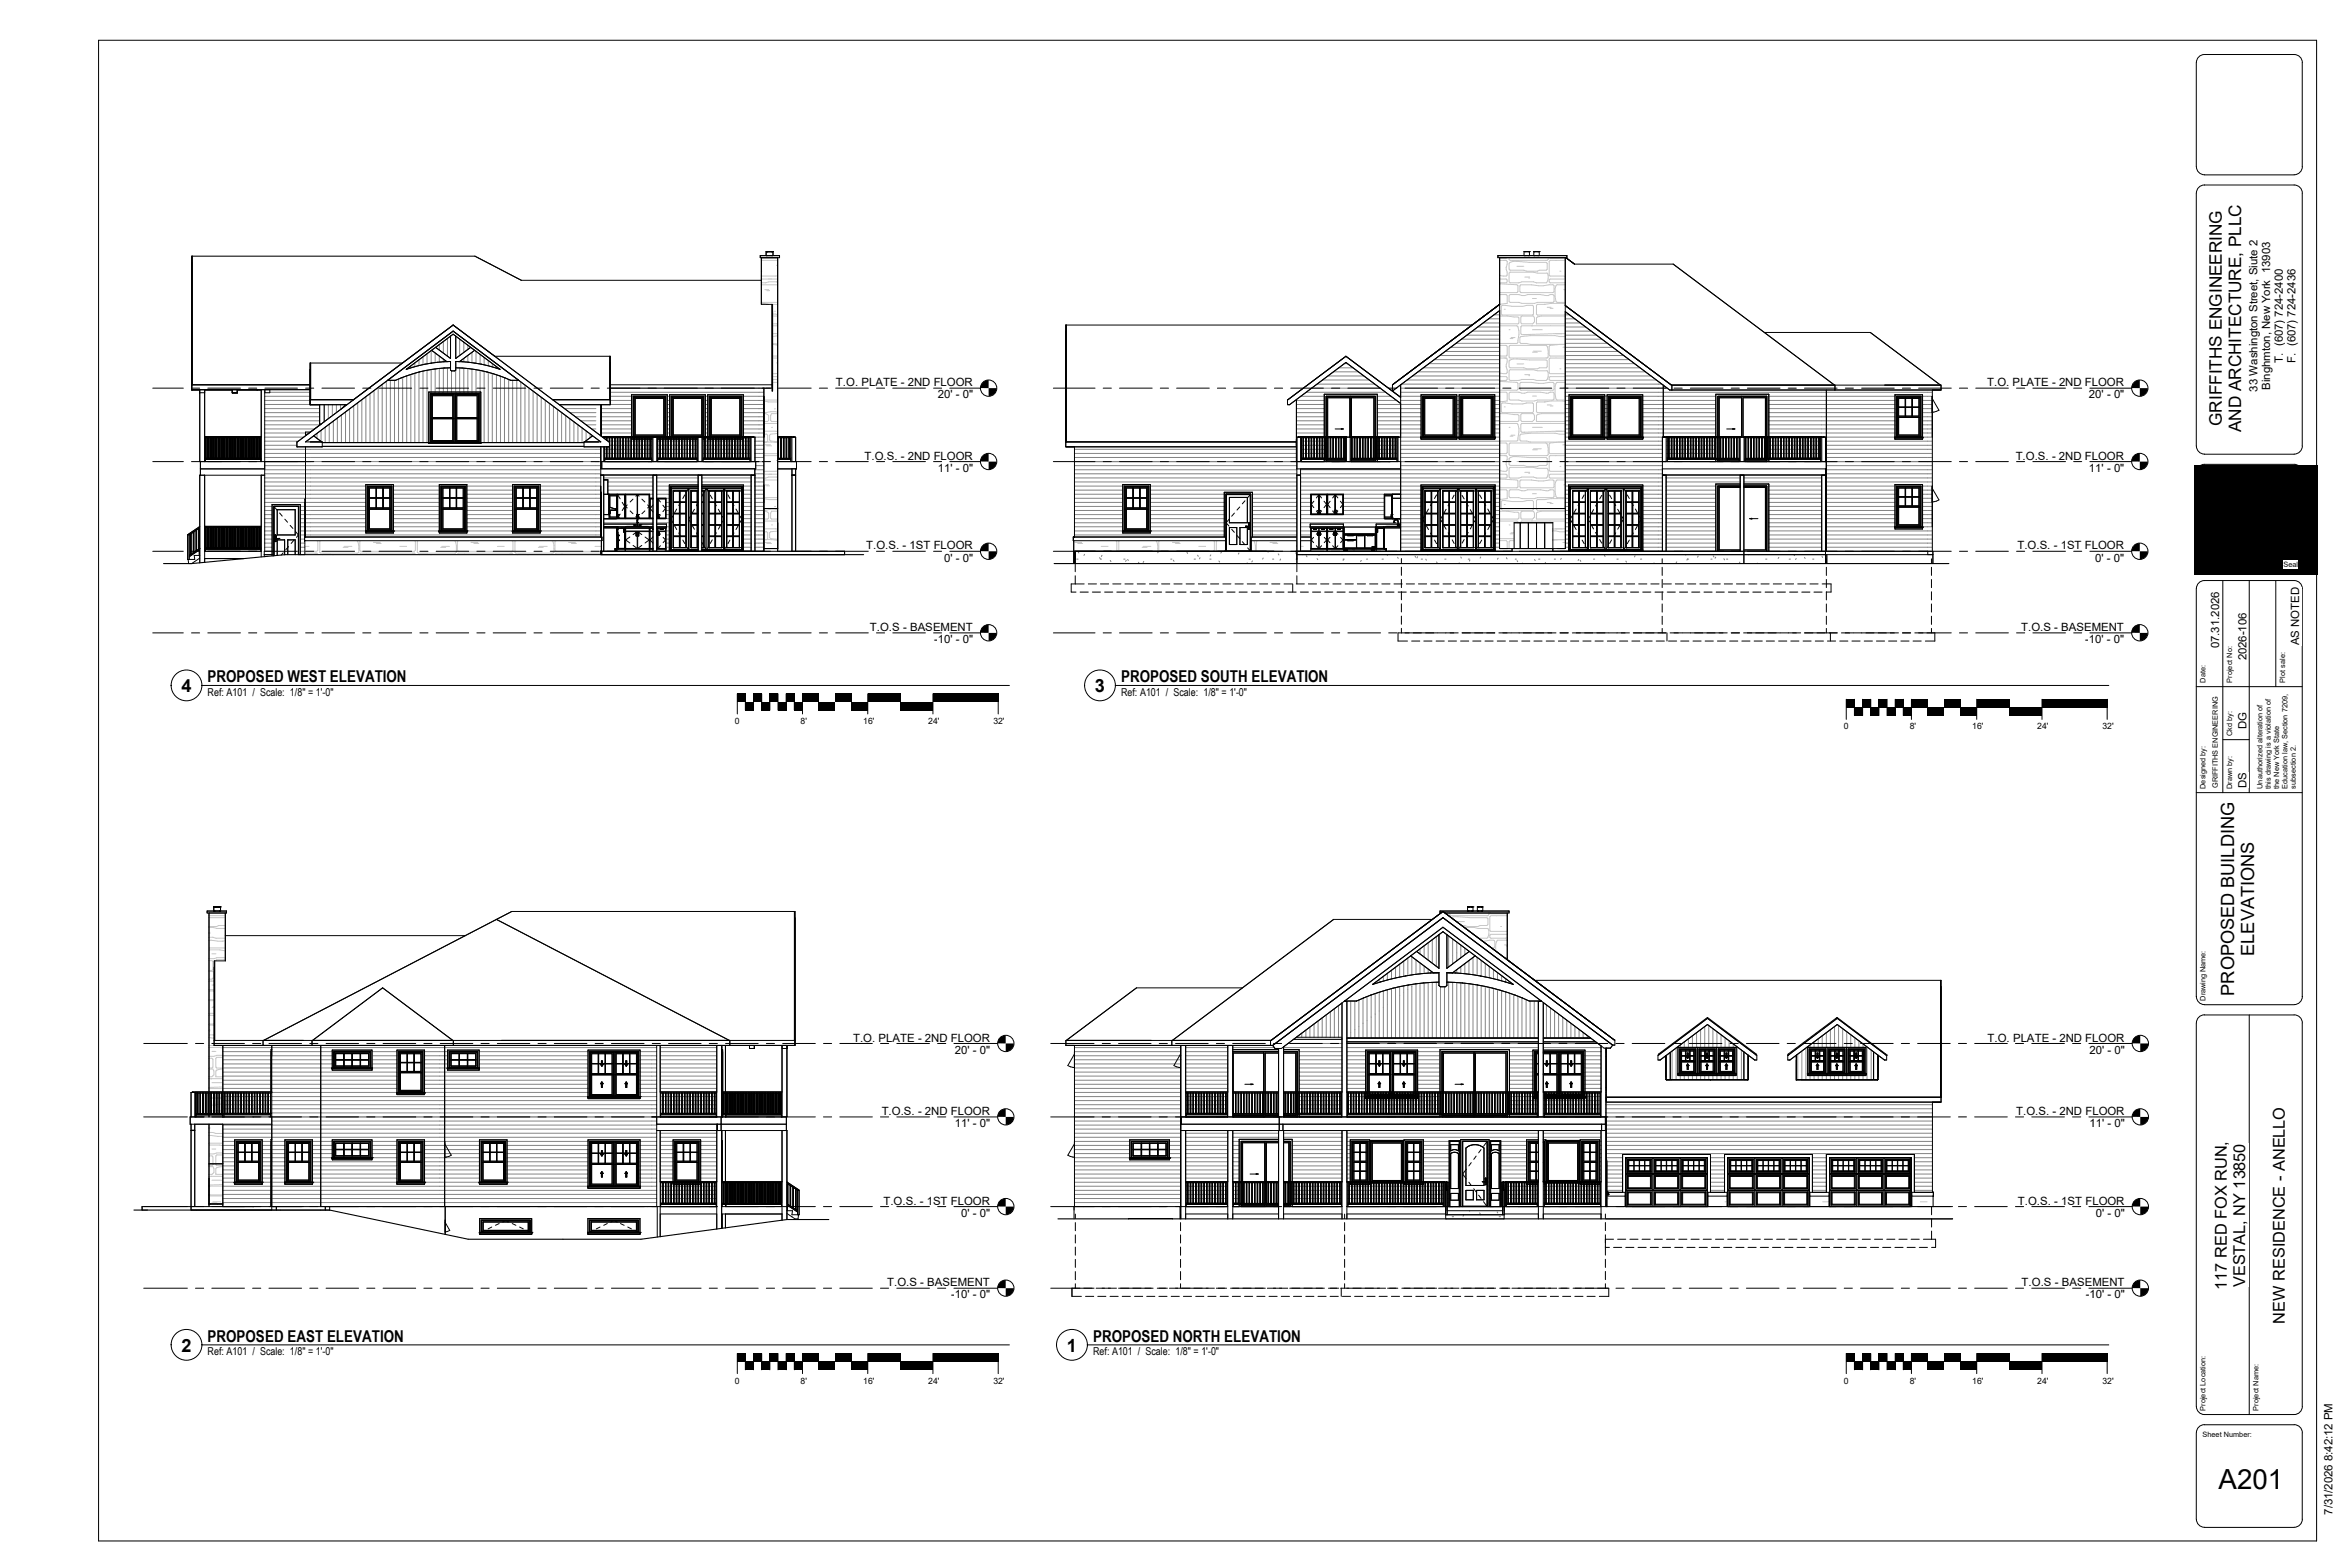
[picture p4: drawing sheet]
<svg xmlns="http://www.w3.org/2000/svg" width="914mm" height="610mm" viewBox="0 0 914 610" stroke-linecap="round" stroke-linejoin="round" font-family="sans-serif">
<defs><g id="words">
<text font-size="10.8" x="863.3" y="579.1">A201</text>
<g font-size="7.1">
<text x="70.6" y="269.3">4</text>
<text x="426" y="269.3">3</text>
<text x="877.1" y="371.9" transform="rotate(-90 877.1 371.9)">ELEVATIONS</text>
<text x="869.3" y="387.3" transform="rotate(-90 869.3 387.3)">PROPOSED BUILDING</text>
<text x="70.6" y="525.9">2</text>
<text x="415.2" y="525.9">1</text>
</g>
<g font-size="6.7">
<text x="864.6" y="165.7" transform="rotate(-90 864.6 165.7)">GRIFFITHS ENGINEERING</text>
<text x="872" y="168.1" transform="rotate(-90 872 168.1)">AND ARCHITECTURE, PLLC</text>
</g>
<g font-size="6.4">
<text x="80.8" y="265.4">PROPOSED WEST ELEVATION</text>
<text x="436.2" y="265.4">PROPOSED SOUTH ELEVATION</text>
<text x="80.8" y="521.9">PROPOSED EAST ELEVATION</text>
<text x="425.3" y="521.9">PROPOSED NORTH ELEVATION</text>
</g>
<g font-size="6.3">
<text x="889.1" y="455.6" transform="rotate(-90 889.1 455.6)">ANELLO</text>
<text x="866.5" y="501.7" transform="rotate(-90 866.5 501.7)">117 RED FOX RUN,</text>
<text x="873.5" y="500.8" transform="rotate(-90 873.5 500.8)">VESTAL, NY 13850</text>
<text x="889.1" y="515.1" transform="rotate(-90 889.1 515.1)">NEW RESIDENCE -</text>
</g>
<text font-size="4.5" x="907.5" y="589.3" transform="rotate(-90 907.5 589.3)">7/31/2026 8:42:12 PM</text>
<g font-size="4.4">
<text x="888.3" y="115.8" transform="rotate(-90 888.3 115.8)">-2400</text>
<text x="888.3" y="141.1" transform="rotate(-90 888.3 141.1)">T. (607) 724</text>
<text x="893.2" y="141.1" transform="rotate(-90 893.2 141.1)">F. (607) 724-2436</text>
<text x="325.3" y="150.3">T.O. PLATE -</text>
<text x="353.3" y="150.3">2ND FLOOR</text>
<text x="364.9" y="155">20' -</text>
<text x="374.6" y="155">0&quot;</text>
<text x="773.2" y="150.3">T.O. PLATE -</text>
<text x="801.2" y="150.3">2ND FLOOR</text>
<text x="812.8" y="155">20' -</text>
<text x="822.6" y="155">0&quot;</text>
<text x="878.4" y="152.4" transform="rotate(-90 878.4 152.4)">33 Washington Street, Siute 2</text>
<text x="883.3" y="151.6" transform="rotate(-90 883.3 151.6)">Binghmton, New York 13903</text>
<text x="336.4" y="178.9">T.O.S. -</text>
<text x="353.2" y="178.9">2ND FLOOR</text>
<text x="784.3" y="178.9">T.O.S. -</text>
<text x="801.2" y="178.9">2ND FLOOR</text>
<text x="364.9" y="183.6">11' -</text>
<text x="374.6" y="183.6">0&quot;</text>
<text x="812.8" y="183.6">11' -</text>
<text x="822.6" y="183.6">0&quot;</text>
<text x="337.1" y="213.7">T.O.S. -</text>
<text x="353.9" y="213.7">1ST FLOOR</text>
<text x="785" y="213.7">T.O.S. -</text>
<text x="801.8" y="213.7">1ST FLOOR</text>
<text x="367.4" y="218.4">0' -</text>
<text x="374.6" y="218.4">0&quot;</text>
<text x="815.3" y="218.4">0' -</text>
<text x="822.5" y="218.4">0&quot;</text>
<text x="338.5" y="245.5">T.O.S -</text>
<text x="354.1" y="245.5">BASEMENT</text>
<text x="786.4" y="245.5">T.O.S</text>
<text x="799.3" y="245.5">-</text>
<text x="802" y="245.5">BASEMENT</text>
<text x="363.5" y="250.1">-10' -</text>
<text x="374.6" y="250.1">0&quot;</text>
<text x="811.4" y="250.1">-</text>
<text x="812.8" y="250.1">10' -</text>
<text x="822.5" y="250.1">0&quot;</text>
<text x="894.6" y="251.1" transform="rotate(-90 894.6 251.1)">AS NOTED</text>
<text x="863.5" y="252.2" transform="rotate(-90 863.5 252.2)">07.31.2026</text>
<text x="874.2" y="256.9" transform="rotate(-90 874.2 256.9)">2026-106</text>
<text x="874.2" y="283.8" transform="rotate(-90 874.2 283.8)">DG</text>
<text x="874.2" y="306.6" transform="rotate(-90 874.2 306.6)">DS</text>
<text x="331.9" y="405.2">T.O. PLATE -</text>
<text x="359.9" y="405.2">2ND FLOOR</text>
<text x="773.4" y="405.2">T.O. PLATE</text>
<text x="798.7" y="405.2">-</text>
<text x="801.4" y="405.2">2ND FLOOR</text>
<text x="371.6" y="409.9">20' -</text>
<text x="381.3" y="409.9">0&quot;</text>
<text x="813" y="409.9">20'</text>
<text x="820" y="409.9">-</text>
<text x="822.7" y="409.9">0&quot;</text>
<text x="343.1" y="433.8">T.O.S. -</text>
<text x="359.9" y="433.8">2ND FLOOR</text>
<text x="784.5" y="433.8">T.O.S.</text>
<text x="798.7" y="433.8">-</text>
<text x="801.4" y="433.8">2ND FLOOR</text>
<text x="371.6" y="438.5">11' -</text>
<text x="381.3" y="438.5">0&quot;</text>
<text x="813" y="438.5">11'</text>
<text x="820" y="438.5">-</text>
<text x="822.7" y="438.5">0&quot;</text>
<text x="343.7" y="468.7">T.O.S. -</text>
<text x="360.6" y="468.7">1ST FLOOR</text>
<text x="374" y="473.4">0' -</text>
<text x="381.3" y="473.4">0&quot;</text>
<text x="785.2" y="468.7">T.O.S.</text>
<text x="799.3" y="468.7">-</text>
<text x="802" y="468.7">1ST FLOOR</text>
<text x="815.5" y="473.4">0'</text>
<text x="820" y="473.4">-</text>
<text x="822.7" y="473.4">0&quot;</text>
<text x="345.2" y="500.4">T.O.S -</text>
<text x="360.8" y="500.4">BASEMENT</text>
<text x="786.6" y="500.4">T.O.S</text>
<text x="799.5" y="500.4">-</text>
<text x="802.3" y="500.4">BASEMENT</text>
<text x="370.1" y="505.1">-10' -</text>
<text x="381.3" y="505.1">0&quot;</text>
<text x="811.6" y="505.1">-</text>
<text x="813" y="505.1">10'</text>
<text x="820" y="505.1">-</text>
<text x="822.7" y="505.1">0&quot;</text>
</g>
<g font-size="4.2">
<text x="80.8" y="270.7">Ref: A101 / Scale: 1/8&quot; = 1'-0&quot;</text>
<text x="436.2" y="270.7">Ref: A101 / Scale: 1/8&quot; = 1'-0&quot;</text>
<text x="80.8" y="527.3">Ref: A101 / Scale: 1/8&quot; = 1'-0&quot;</text>
<text x="425.3" y="527.3">Ref: A101 / Scale: 1/8&quot; = 1'-0&quot;</text>
</g>
<g font-size="3.4">
<text x="285.9" y="281.6">0</text>
<text x="311.5" y="281.6">8'</text>
<text x="335.9" y="281.6">16'</text>
<text x="361.2" y="281.6">24'</text>
<text x="386.5" y="281.6">32'</text>
<text x="717.4" y="283.7">0</text>
<text x="743.1" y="283.7">8'</text>
<text x="767.4" y="283.7">16'</text>
<text x="792.7" y="283.7">24'</text>
<text x="818.1" y="283.7">32'</text>
<text x="285.9" y="538.3">0</text>
<text x="311.5" y="538.3">8'</text>
<text x="335.9" y="538.3">16'</text>
<text x="361.2" y="538.3">24'</text>
<text x="386.5" y="538.3">32'</text>
<text x="717.4" y="538.3">0</text>
<text x="743.1" y="538.3">8'</text>
<text x="767.4" y="538.3">16'</text>
<text x="792.7" y="538.3">24'</text>
<text x="818.1" y="538.3">32'</text>
</g>
<g font-size="2.9">
<text x="888.5" y="220.4">Seal</text>
<text x="858.2" y="265.6" transform="rotate(-90 858.2 265.6)">Date:</text>
<text x="868.5" y="265.6" transform="rotate(-90 868.5 265.6)">Project No:</text>
<text x="889.1" y="265.6" transform="rotate(-90 889.1 265.6)">Plot sale:</text>
<text x="868.5" y="286.2" transform="rotate(-90 868.5 286.2)">Ckd by:</text>
<text x="858.2" y="306.8" transform="rotate(-90 858.2 306.8)">Designed by:</text>
<text x="863" y="306.6" transform="rotate(-90 863 306.6)">GRIFFITHS ENGINEERING</text>
<text x="868.5" y="306.8" transform="rotate(-90 868.5 306.8)">Drawn by:</text>
<text x="880.4" y="306.8" transform="rotate(-90 880.4 306.8)">Unauthorized alteration of</text>
<text x="883.6" y="306.8" transform="rotate(-90 883.6 306.8)">this drawing is a violation of</text>
<text x="886.9" y="306.8" transform="rotate(-90 886.9 306.8)">the New York State</text>
<text x="890.1" y="306.8" transform="rotate(-90 890.1 306.8)">Education law, Section 7209,</text>
<text x="893.4" y="306.8" transform="rotate(-90 893.4 306.8)">subsection 2.</text>
<text x="858.2" y="389.3" transform="rotate(-90 858.2 389.3)">Drawing Name:</text>
<text x="858.2" y="548.8" transform="rotate(-90 858.2 548.8)">Project Location:</text>
<text x="878.8" y="548.8" transform="rotate(-90 878.8 548.8)">Project Name:</text>
<text x="857" y="559.1">Sheet Number:</text>
</g>
</g></defs>
<g fill="none" stroke="#858585" stroke-width=".39">
<path d="M163 140v2.2M164.6 138.8v3.1M166.2 137.6v4M167.8 136.4v4.9M169.3 137.3v3.8M170.9 134v2.2M170.9 138.5v2.4M172.5 132.8v4.6M172.5 139.7v1.1M174.1 131.7v6.9M178.9 131.9v6.4M180.5 133.1v4"/>
<path d="M180.5 139.4v1.4M182 134.3v1.6M182 138.3v2.6M183.6 137.1v4M185.2 136.7v4.7M186.8 137.8v3.8M188.4 139v2.9M103 152.6h.1M103 154.2h17.6M103 155.8h17.6M103 157.4h17.6M103 159h21.4"/>
<path d="M105 152.6h15.6M136 159v13.2M137.6 157.9v14.3M139.2 156.7v15.5M140.8 155.5v16.7M142.4 154.3v17.9M144 153.1v19.1M145.5 151.9v20.3M147.2 150.7v21.5M148.7 149.5v22.7M150.3 148.3v23.9M151.9 148v24.2"/>
<path d="M153.5 148v24.2M155.1 147.5v24.7M156.7 146.8v25.4M158.2 143.6h.1M158.2 146.2v26M159.9 142.4v.7M159.9 145.7v26.5M161.4 141.2v1.5M161.4 145.2v27M163 144.7v27.5M164.6 144.4v27.8M166.2 144.1v28.1"/>
<path d="M167.8 143.8v8.7M169.3 143.5v9M170.9 143.3v9.2M172.5 143.2v9.3M174.1 143.1v9.4M175.7 144.3v8.2M177.3 144v8.5M178.9 140.6v.1M178.9 143.1v9.4M180.5 143.2v9.3M182 143.4v9.1M183.6 143.6v8.9"/>
<path d="M185.2 143.8v8.7M186.8 144.1v8.4M188.4 144.4v27.8M190 140.2v2.1M190 144.8v27.4M191.6 141.4v1.3M191.6 145.3v26.9M193.2 142.6v.6M193.2 145.8v26.4M194.7 146.3v25.9M196.3 146.9v25.3M197.9 147.6v24.6"/>
<path d="M199.5 148v24.2M201.1 148v24.2M202.6 148.6v23.6M204.3 149.8v22.4M205.8 151v21.2M207.4 152.1v20.1M209 153.3v18.9M210.6 154.6v17.6M212.2 155.7v16.5M213.8 156.9v15.3M215.3 158.1v14.1M217 159.3v12.9"/>
<path d="M219.7 159h12.2M234 159h11.7M237.4 152.6h59.8M237.4 154.2h8.3M237.4 155.8h8.3M237.4 157.4h8.3M237.4 151h59.8M259.6 154.2h1M259.6 155.8h1M259.6 157.4h1M259.6 159h1M274.4 154.2h1"/>
<path d="M274.4 155.8h1M274.4 157.4h1M274.4 159h1M289.3 154.2h7.9M289.3 155.8h7.9M289.3 157.4h7.9M289.3 159h7.9M103 174.8h130.8M103 176.4h130.8M103 178h130.8M103 160.5h21.4M103 162.1h21.4"/>
<path d="M103 163.7h21.4M103 165.3h21.5M103 166.9h19.4M103 168.4h17.3M103 170.1h15.2M103 171.6h13.1M103 173.2h12.5M118.9 179.6h114.9M123.4 168.6v1.9M124.9 167.4v4.3M126.5 166.2v6M128.1 165v7.2"/>
<path d="M129.7 163.8v8.4M131.3 162.6v9.6M132.8 161.4v10.8M134.5 160.2v12M218.5 160.5v11.7M220.1 161.7v10.5M221.7 162.9v9.3M221.8 160.5h10.1M223.3 164v8.2M223.9 162.1h8M224.9 165.2v7M226 163.7h5.9"/>
<path d="M226.5 166.5v5.7M228 167.6v3.9M228.1 165.3h3.8M229.6 168.8v1.5M230.3 166.9h1.6M234 160.5h11.7M234 162.1h11.7M234 163.7h11.7M234 165.3h11.7M234 166.9h11.7M234 168.4h11.7M234.5 170.1h.4"/>
<path d="M235.3 174.8h.7M235.3 176.4h.7M235.3 178h.7M236.2 174.8h.9M236.2 176.4h.9M236.2 178h.9M236.6 171.6h.5M237.2 174.8h.9M237.2 176.4h.9M237.2 178h.9M237.2 171.6h.9M237.2 173.2h.9"/>
<path d="M238.3 174.8h.9M238.3 176.4h.9M238.3 178h.9M238.3 171.6h.9M238.3 173.2h.9M239.4 174.8h.8M239.4 176.4h.8M239.4 178h.8M239.4 171.6h.8M239.4 173.2h.8M240.4 174.8h.9M240.4 176.4h.9"/>
<path d="M240.4 178h.9M240.4 171.6h.9M240.4 173.2h.9M241.5 174.8h.8M241.5 176.4h.8M241.5 178h.8M241.5 171.6h.8M241.5 173.2h.8M242.5 174.8h.9M242.5 176.4h.9M242.5 178h.9M242.5 171.6h.9"/>
<path d="M242.5 173.2h.9M243.6 174.8h.8M243.6 176.4h.8M243.6 178h.8M243.6 171.6h.8M243.6 173.2h.8M244.6 174.8h.9M244.6 176.4h.9M244.6 178h.9M244.6 171.6h.9M244.6 173.2h.9M245.7 174.8h.8"/>
<path d="M245.7 176.4h.8M245.7 178h.8M245.7 171.6h.8M245.7 173.2h.8M246.8 174.8h.8M246.8 176.4h.8M246.8 178h.8M246.8 171.6h.8M246.8 173.2h.8M247.8 174.8h.9M247.8 176.4h.9M247.8 178h.9"/>
<path d="M247.8 171.6h.9M247.8 173.2h.9M248.9 174.8h.8M248.9 176.4h.8M248.9 178h.8M248.9 171.6h.8M248.9 173.2h.8M249.9 174.8h.9M249.9 176.4h.9M249.9 178h.9M249.9 171.6h.9M249.9 173.2h.9"/>
<path d="M251 174.8h.8M251 176.4h.8M251 178h.8M251 171.6h.8M251 173.2h.8M252.1 174.8h.8M252.1 176.4h.8M252.1 178h.8M252.1 171.6h.8M252.1 173.2h.8M253.1 174.8h.6M253.1 176.4h.6"/>
<path d="M253.1 178h.6M253.1 171.6h.6M253.1 173.2h.6M255.9 174.8h.9M255.9 176.4h.9M255.9 178h.9M255.9 171.6h.9M255.9 173.2h.9M257 174.8h.8M257 176.4h.8M257 178h.8M257 171.6h.8"/>
<path d="M257 173.2h.8M258 174.8h.9M258 176.4h.9M258 178h.9M258 171.6h.9M258 173.2h.9M259.1 174.8h.8M259.1 176.4h.8M259.1 178h.8M259.1 171.6h.8M259.1 173.2h.8M259.6 160.5h1"/>
<path d="M259.6 162.1h1M259.6 163.7h1M259.6 165.3h1M259.6 166.9h1M259.6 168.4h1M260.1 174.8h.9M260.1 176.4h.9M260.1 178h.9M260.1 171.6h.9M260.1 173.2h.9M261.2 174.8h.8M261.2 176.4h.8"/>
<path d="M261.2 178h.8M261.2 171.6h.8M261.2 173.2h.8M262.2 174.8h.9M262.2 176.4h.9M262.2 178h.9M262.2 171.6h.9M262.2 173.2h.9M263.3 174.8h.9M263.3 176.4h.9M263.3 178h.9M263.3 171.6h.9"/>
<path d="M263.3 173.2h.9M264.3 174.8h.9M264.3 176.4h.9M264.3 178h.9M264.3 171.6h.9M264.3 173.2h.9M265.4 174.8h.9M265.4 176.4h.9M265.4 178h.9M265.4 171.6h.9M265.4 173.2h.9M266.4 174.8h.9"/>
<path d="M266.4 176.4h.9M266.4 178h.9M266.4 171.6h.9M266.4 173.2h.9M267.5 174.8h.9M267.5 176.4h.9M267.5 178h.9M267.5 171.6h.9M267.5 173.2h.9M268.6 174.8h.9M268.6 176.4h.9M268.6 178h.9"/>
<path d="M268.6 171.6h.9M268.6 173.2h.9M269.6 174.8h.9M269.6 176.4h.9M269.6 178h.9M269.6 171.6h.9M269.6 173.2h.9M270.7 174.8h.6M270.7 176.4h.6M270.7 178h.6M270.7 171.6h.6M270.7 173.2h.6"/>
<path d="M273.5 174.8h.7M273.5 176.4h.7M273.5 178h.7M273.5 171.6h.7M273.5 173.2h.7M274.4 174.8h.9M274.4 176.4h.9M274.4 178h.9M274.4 171.6h.9M274.4 173.2h.9M274.4 160.5h1M274.4 162.1h1"/>
<path d="M274.4 163.7h1M274.4 165.3h1M274.4 166.9h1M274.4 168.4h1M275.5 174.8h.8M275.5 176.4h.8M275.5 178h.8M275.5 171.6h.8M275.5 173.2h.8M276.5 174.8h.9M276.5 176.4h.9M276.5 178h.9"/>
<path d="M276.5 171.6h.9M276.5 173.2h.9M277.6 174.8h.8M277.6 176.4h.8M277.6 178h.8M277.6 171.6h.8M277.6 173.2h.8M278.6 174.8h.9M278.6 176.4h.9M278.6 178h.9M278.6 171.6h.9M278.6 173.2h.9"/>
<path d="M279.7 174.8h.8M279.7 176.4h.8M279.7 178h.8M279.7 171.6h.8M279.7 173.2h.8M280.8 174.8h.8M280.8 176.4h.8M280.8 178h.8M280.8 171.6h.8M280.8 173.2h.8M281.8 174.8h.9M281.8 176.4h.9"/>
<path d="M281.8 178h.9M281.8 171.6h.9M281.8 173.2h.9M282.9 174.8h.8M282.9 176.4h.8M282.9 178h.8M282.9 171.6h.8M282.9 173.2h.8M283.9 174.8h.9M283.9 176.4h.9M283.9 178h.9M283.9 171.6h.9"/>
<path d="M283.9 173.2h.9M285 174.8h.8M285 176.4h.8M285 178h.8M285 171.6h.8M285 173.2h.8M286 174.8h.9M286 176.4h.9M286 178h.9M286 171.6h.9M286 173.2h.9M287.1 174.8h.9"/>
<path d="M287.1 176.4h.9M287.1 178h.9M287.1 171.6h.9M287.1 173.2h.9M288.2 174.8h.8M288.2 176.4h.8M288.2 178h.8M288.2 171.6h.8M288.2 173.2h.8M289.2 174.8h.9M289.2 176.4h.9M289.2 178h.9"/>
<path d="M289.2 171.6h.9M289.2 173.2h.9M289.3 160.5h7.9M289.3 162.1h7.9M289.3 163.7h7.9M289.3 165.3h7.9M289.3 166.9h7.9M289.3 168.4h7.9M290.3 174.8h.8M290.3 176.4h.8M290.3 178h.8M290.3 171.6h.8"/>
<path d="M290.3 173.2h.8M291.3 174.8h.6M291.3 176.4h.6M291.3 178h.6M291.3 171.6h.6M291.3 173.2h.6M292.5 170.1h.4M293.1 170.1h4.1M293.8 174.8h3.4M293.8 176.4h3.4M293.8 178h3.4M293.8 171.6h3.4"/>
<path d="M293.8 173.2h3.4M295.3 179.6h1.9M103 181.1h131.1M103 182.8h130.8M103 184.3h130.8M103 185.9h130.8M103 187.5h130.8M103 189.1h39.4M103 190.7h39.4M103 192.3h39.4M103 193.8h39.4M103 195.5h15.7"/>
<path d="M103 197h2.9M103 198.6h2.9M116.8 197h1.9M116.8 198.6h1.9M118.9 195.5h23.5M118.9 197h23.5M118.9 198.6h23.5M153.1 189.1h17.8M153.1 190.7h17.8M153.1 192.3h17.8M153.1 193.8h17.8M153.1 195.5h17.8"/>
<path d="M153.1 197h17.8M153.1 198.6h17.8M181.7 189.1h17.8M181.7 190.7h17.8M181.7 192.3h17.8M181.7 193.8h17.8M181.7 195.5h17.8M181.7 197h17.8M181.7 198.6h17.8M210.2 189.1h23.6M210.2 190.7h23.6M210.2 192.3h23.6"/>
<path d="M210.2 193.8h23.6M210.2 195.5h23.6M210.2 197h23.6M210.2 198.6h23.6M234.9 185.9h19.2M236.5 187.5h17.6M236.5 189.1h17.6M236.5 190.7h17.6M236.5 192.3h17.6M252.8 193.8h1.3M255.5 185.9h16.2M255.5 187.5h16.2"/>
<path d="M255.5 189.1h4.9M255.5 190.7h4.9M255.5 192.3h4.9M255.5 193.8h4.9M259.1 195.5h1.3M259.1 197h1.3M259.1 198.6h1.3M273.1 185.9h19.2M273.1 187.5h19.2M289.3 189.1h3M289.3 190.7h3M289.3 192.3h3"/>
<path d="M289.3 193.8h3M289.3 195.5h3M289.3 197h3M289.3 198.6h3M293.7 182.8h3.5M293.7 184.3h3.5M293.8 185.9h3.4M293.8 187.5h3.4M293.8 189.1h3.4M293.8 190.7h3.4M293.8 192.3h3.4M293.8 193.8h3.4"/>
<path d="M293.8 195.5h3.4M293.8 197h3.4M293.8 198.6h3.4M294 181.1h3.2M103 200.2h2.9M103 201.8h2.9M103 203.4h2.9M103 204.9h2.9M103 206.5h2.9M103 208.1h2.9M103 209.7h2.9M103 211.3h2.9"/>
<path d="M103 212.9h2.9M103 214.5h2.9M116.8 200.2h1.9M116.8 201.8h1.9M116.8 203.4h1.9M116.8 204.9h1.9M116.8 206.5h1.9M116.8 208.1h1.9M116.8 209.7h1.7M116.8 211.3h1.8M116.8 212.9h1.8M116.8 214.5h1.8"/>
<path d="M118.9 200.2h23.5M118.9 201.8h23.5M118.9 203.4h23.5M118.9 204.9h23.5M118.9 206.5h23.3M118.9 208.1h114.9M153.1 200.2h17.8M153.1 201.8h17.8M153.1 203.4h17.8M153.1 204.9h17.8M153.2 206.5h17.6M181.7 200.2h17.8"/>
<path d="M181.7 201.8h17.8M181.7 203.4h17.8M181.7 204.9h17.8M181.8 206.5h17.5M210.2 200.2h23.6M210.2 201.8h23.6M210.2 203.4h23.6M210.2 204.9h23.6M210.4 206.5h23.4M233.8 214.5h.2M234.9 201.8h19.2M234.9 203.4h13"/>
<path d="M248.1 203.4h6M255.5 201.8h4.9M255.5 203.4h4.9M259.1 200.2h1.3M259.1 206.5h1.3M259.1 208.1h1.3M259.1 209.7h1.3M259.1 211.3h1.3M259.1 212.9h1.3M259.3 204.9h1.1M289.3 200.2h3M289.3 201.8h3"/>
<path d="M289.3 203.4h3M289.3 204.9h3M289.3 206.5h3M289.3 208.1h3M289.3 209.7h3M289.3 211.3h3M289.3 212.9h3M293.8 200.2h3.4M293.8 201.8h3.4M293.8 203.4h3.4M293.8 204.9h3.4M293.8 206.5h3.4"/>
<path d="M293.8 208.1h3.4M293.8 209.7h3.4M293.8 211.3h3.4M293.8 212.9h3.4"/>
</g>
<g fill="none" stroke="#c6c6c6" stroke-width=".39">
<path d="M296.2 118l2.9 .4M296.2 101.3h6.4M296.2 100.5h6.4M296.2 108.5h6.4M296.2 117.6h6.4M296.2 110.8h6.4M296.2 105.5h.2M297.6 112.7h1.5M298.3 113.1h1.2M300.4 118.4h2.2M302.1 103.2h.5M302.6 107.3l-6.4 .1"/>
<path d="M302.6 109.8l-3.5-.2-1.2 .4h-1.7M300.6 133.6l2 .3M300.6 139.3h2M300.6 122.9h2M300.6 129.8h2M300.6 138.5h2M300.6 134l2 .2M300.6 126.7h2M300.6 122.2l2 .2M300.6 126l2 .1M301.4 121.1h.4M302.5 129h.1"/>
<path d="M302.6 130.6l-2 .3M297.2 155.6h5.4M297.2 156l1.9 .4h3.5M298.3 151h1.2M300.6 146.5h2M300.6 147.6l2 .2M300.6 148.8h2M301.4 159h.4M302.1 141.2h.5M302.6 145.2l-2 .2M297.2 168.9h1.1l.4 .4v2.3l-.4 .4M297.2 160.9h.7l1.2 .8v1.9l-.4 .4h-1.5"/>
<path d="M297.2 172l5.4 .2M297.2 177.2h5.4M297.2 167.8h5.4M297.2 176.5h5.4M297.2 164.7h5.4M297.2 173.1h2.6M298.3 173.4h1.9M300.2 166.2h.4M302.1 179.2h.5M302.5 167h.1M302.6 168.6l-2.8 .3-.3 .4v1.9l.3 .4 2.8 .2M302.6 160.9h-2.4l-.4 .8v1.9l.4 .4 2.4 .1"/>
<path d="M302.6 160.4a12.3 12.3 0 0 0-5.4 .1M297.2 198.9h.7l1.2 .7v1.9l-.4 .4h-1.5M297.2 184.5h5.4M297.2 193.6h5.4M297.2 186.7h5.4M297.2 194l1.9 .4h3.5M297.6 188.6h1.5M298.3 189h1.2M301.4 197h.4M302.6 198.9h-2.4l-.4 .7v1.9l.4 .4 2.4 .2M302.6 198.3a12.3 12.3 0 0 0-5.4 .2M302.6 183.2l-5.4 .1"/>
<path d="M302.6 185.8a10.9 10.9 0 0 0-5.4 .2M118.6 212.6h1.6M118.6 215.2h4.7l.4 .6M123.4 210.4l.3 .3v3.4l-.4 .4h-4.7M124.7 210.4l-.3 .3v4.1l.4 .4h14.4l.4-.4v-2.6l-.7-1.8M125.4 215.8h4.4M133.5 212.9h1.9M133.9 212.6h3M140 215.8l.4-.6h20.8l.4 .6M140.3 210.4l-.3 .3v3.4l.4 .4h20.8l.4-.4v-3.4l-.3-.3M145.3 211h2.7M146.4 211.4h1.9"/>
<path d="M155.6 212.6h2.6M162.7 210.4l-.3 .3v4.1l.4 .4h14.4l.4-.4v-2.6l-.7-1.8M163.4 215.8h4.4M171.5 212.9h1.9M171.9 212.6h3M178 215.8l.4-.6h20.8l.4 .6M178.3 210.4l-.3 .3v3.4l.4 .4h20.8l.4-.4v-3.4l-.3-.3M183.3 211h2.6M184.4 211.4h1.9M193.5 212.6h2.7M200.7 210.4l-.3 .3v4.1l.3 .4h14.5l.4-.4v-2.6l-.7-1.8M201.3 215.8h4.5"/>
<path d="M209.5 212.9h1.9M209.8 212.6h3.1M216.2 210.4l-.3 .3v3.4l.4 .4h17.5M221.2 211h2.7M222.4 211.4h1.9M231.5 212.6h2.5M233.8 215.2h-17.5l-.4 .6M297.2 211h2.6M297.2 209.9l5.4 .3M297.2 205.7l5.4 .1M297.2 206.9h1.1l.4 .4v2.3l-.4 .3M297.2 202.7h5.4"/>
<path d="M298.3 211.4h1.9M300.2 204.2h.4M302.5 205h.1M302.6 206.6l-2.8 .3-.3 .4v1.9l.3 .4 2.8 .2"/>
</g>
<path d="M126.2 157.4v6.7M127.8 157.4v5.5M129.3 157.4v4.3M130.9 157.4v3.1M132.5 157.4v1.9M134.1 157.4v.4" fill="none" stroke="#8c8c8c" stroke-width=".39"/>
<g fill="none" stroke="#000" stroke-width=".39">
<path d="M74.8 99.7v50M184.8 99.7l18.1 9.4h93.3M184.8 99.7h-110.2v52h3.1M184.8 99.7l6 3M295.8 99.4h7.5v.8h-7.5zM298.1 99.4v-1.5h2.7v1.5M298.4 97.9h.1M300.5 97.9h.1M296.2 100.2v18.2h4.2v33.7h.2v-33.7M302.6 100.2v114.3M167.9 136.3l5.9 4.4 1.5-.1M167.9 136.3l-9.8 7.4"/>
<path d="M169.5 135.1l-1.6 1.2M175.3 130.8v8.6l-5.8-4.3M175.3 130.8l-5.8 4.3M176.3 126.4l-19.8 14.9M176.3 130l6.8 5.1M176.3 130l-1 .8M176.3 130l-18.2 13.7M176.3 130l18.3 13.7-2.4-.8M177.3 130.8v8.6l5.8-4.3M183.1 135.1l1.6 1.2-5.9 4.4-1.5-.1M192.5 138.6h44.9v18.8h-19.8M237.3 138.6v16.9"/>
<path d="M74.6 149.7h46M74.6 151.6h46M74.8 151.6v.1M77.7 151.6v28h41.2M77.7 152.9h.1M77.7 152.8h1.9M79.6 151.6v28M79.6 151.7h10.8M90.4 151.6v1.3h1.9v-1.3M90.4 152.8h1.9M92.3 151.7h9.3M100.2 151.6v.1"/>
<path d="M101.6 151.6v28M103 151.6l-.2 65M103.1 151.6v1.2h1.9v-1.2M120.6 155.5h16.9M120.9 141.2v14.3M124.4 157.4v7.7h.4M126.2 157.4v6.7M134.5 157.4l-1.7 1.7M137.5 155.5h.1M156.5 141.2l-19 14.3M156.5 141.2h-35.9v16.2h14.4M156.5 141.2v.1"/>
<path d="M167.8 153.5h8.9v18.3h-8.9zM168.2 153.9h8v8.5h-8zM175.3 140.6v3.4l.4 .3h1.3l.3-.3v-3.4M175.3 143.1a53.1 53.1 0 0 0-21.4 4.9h-3.1M175.3 140.6l-5 .3-4.9 .8-7.3 2M177.2 153.5h8.9v18.3h-8.9zM177.3 143.1a53.1 53.1 0 0 1 21.4 4.9h3.1M177.3 140.6l7.5 .7 7.4 1.6M177.7 153.9h8v8.5h-8zM189.8 142.2l2.4 .7M215.1 155.5h22.3M233.8 157.4v12.1"/>
<path d="M234 157.4v12.3M237.4 149.7h63.2M237.4 151h63M246.7 154.5h12v15.2h-12zM247.1 155h11.2v14.2h-11.2zM261.5 154.5h12v15.2h-12zM262 155h11v14.2h-11zM276.3 154.5h12v15.2h-12zM276.8 155h11.1v14.2h-11.1zM297.2 151v63.5M78 179.6v5.3M79.6 170.1l.2 9.5"/>
<path d="M79.6 169.8h22M79.8 170.3h21.7M79.8 178.3h21.7M79.8 178.7h21.7M80 170.3v8M80.2 170.3v8M80.6 170.3v8M80.9 170.3v8M81 170.3v8M81.2 170.3v8M81.7 170.3v8M81.9 170.3v8"/>
<path d="M82.1 170.3v8M82.3 170.3v8M82.8 170.3v8M83 170.3v8M83.1 170.3v8M83.4 170.3v8M83.8 170.3v8M84 170.3v8M84.2 170.3v8M84.4 170.3v8M84.9 170.3v8M85.1 170.3v8"/>
<path d="M85.3 170.3v8M85.5 170.3v8M85.9 170.3v8M86.1 170.3v8M86.3 170.3v8M86.5 170.3v8M87 170.3v8M87.2 170.3v8M87.4 170.3v8M87.6 170.3v8M88.1 170.3v8M88.2 170.3v8"/>
<path d="M88.4 170.3v8M88.6 170.3v8M89.1 170.3v8M89.3 170.3v8M89.5 170.3v8M89.7 170.3v8M90.2 170.3v8M90.3 170.3v8M90.6 170.3v8M90.8 170.3v8M91.2 170.3v8M91.4 170.3v8"/>
<path d="M91.6 170.3v8M91.8 170.3v8M92.3 170.3v8M92.5 170.3v8M92.7 170.3v8M92.9 170.3v8M93.3 170.3v8M93.5 170.3v8M93.7 170.3v8M93.9 170.3v8M94.4 170.3v8M94.6 170.3v8"/>
<path d="M94.8 170.3v8M95 170.3v8M95.5 170.3v8M95.6 170.3v8M95.8 170.3v8M96.1 170.3v8M96.5 170.3v8M96.7 170.3v8M96.9 170.3v8M97.1 170.3v8M97.6 170.3v8M97.7 170.3v8"/>
<path d="M98 170.3v8M98.2 170.3v8M98.6 170.3v8M98.8 170.3v8M99 170.3v8M99.2 170.3v8M99.7 170.3v8M99.9 170.3v8M100.1 170.3v8M100.3 170.3v8M100.8 170.3v8M100.9 170.3v8"/>
<path d="M101.1 170.3v8M101.3 170.3v8M101.6 170.1l-.1 9.5M115.5 171.9l60.8-45.5 60.9 45.5v1.9h-10v-1.9h6.6l-57.5-43.1-57.4 43.1h6.5v1.9h-9.9zM118.9 173.8v35.1M120.8 168.1h-1.9v1.4M122 169.5l3.2 2.4M125.4 172.2h101.8M125.4 173.7h101.8M166.7 172.2h.1M166.7 172.2v.3h20.5v-.3M166.8 172.2v-19.7h20.3v19.7"/>
<path d="M167.4 172.2v-19.1h19.1v19.1M167.8 162.9h8.9M168.2 162.9v8.5h8v-8.5M177.2 162.9h8.9M177.7 162.9v8.5h8v-8.5M187.2 172.2h.1M230.6 169.5l-3.1 2.4M233.8 179.6h61.5M233.8 173.8v35.1M234.1 179.6v2.8h59.9v-2.8M234.5 170.1h.8v.5M234.9 170.3v-.5h19.2v9.8"/>
<path d="M234.9 173.8v5.8M235.3 170.3h18.4M235.3 178.3h18.4M235.3 178.7h18.4M235.3 173.8v5.8M236 170.3v.9M236 173.8v4.5M236.2 170.3v1M236.2 173.8v4.5M237.1 170.3v1.6M237.1 173.8v4.5M237.2 170.3v8"/>
<path d="M238.1 170.3v8M238.3 170.3v8M239.2 170.3v8M239.4 170.3v8M240.2 170.3v8M240.4 170.3v8M241.3 170.3v8M241.5 170.3v8M242.3 170.3v8M242.5 170.3v8M243.4 170.3v8M243.6 170.3v8"/>
<path d="M244.4 170.3v8M244.6 170.3v8M245.5 170.3v8M245.7 170.3v8M245.7 170.4h.8M245.7 169.8v-16.2h13.9v16.2M245.7 170.9h.8M246.4 169.8v-15.6h12.6v15.6M246.5 170.3v8M246.8 170.3v8M246.8 170.9h.8M246.8 170.4h.8"/>
<path d="M247.6 170.3v8M247.8 170.3v8M247.8 170.9h.9M247.8 170.4h.9M248.7 170.3v8M248.9 170.3v8M248.9 170.9h.8M248.9 170.4h.8M249.7 170.3v8M249.9 170.3v8M249.9 170.9h.9M249.9 170.4h.9"/>
<path d="M250.8 170.3v8M251 170.3v8M251 170.9h.8M251 170.4h.8M251.8 170.3v8M252.1 170.3v8M252.1 170.9h.8M252.1 170.4h.8M252.9 170.3v8M253.1 170.3v8M253.1 170.9h.6M253.1 170.4h.6"/>
<path d="M253.7 179.6v-9.5h2.2v9.5M255.5 179.6v-9.8h16.2v9.8M255.9 170.3h15.4M255.9 178.3h15.4M255.9 178.7h15.4M255.9 170.9h.9M255.9 170.4h.9M256.8 170.3v8M257 170.3v8M257 170.9h.8M257 170.4h.8M257.8 170.3v8"/>
<path d="M258 170.3v8M258 170.9h.9M258 170.4h.9M258.9 170.3v8M259.1 170.3v8M259.6 170.4v.5h-.5M259.8 170.3h.1M259.8 170.3l-.7 .1M259.9 170.3v8M260.1 170.3v8M260.4 170.3h.1M260.4 170.3l.6 .1"/>
<path d="M260.6 169.8v-16.2h13.8v16.2M260.6 170.4v.5h.4M261 170.3v8M261.2 169.8v-15.6h12.7v15.6M261.2 170.3v8M261.2 170.9h.8M261.2 170.4h.8M262 170.3v8M262.2 170.3v8M262.2 170.9h.9M262.2 170.4h.9M263.1 170.3v8"/>
<path d="M263.3 170.3v8M263.3 170.9h.9M263.3 170.4h.9M264.2 170.3v8M264.3 170.3v8M264.3 170.9h.9M264.3 170.4h.9M265.2 170.3v8M265.4 170.3v8M265.4 170.9h.9M265.4 170.4h.9M266.3 170.3v8"/>
<path d="M266.4 170.3v8M266.4 170.9h.9M266.4 170.4h.9M267.3 170.3v8M267.5 170.3v8M267.5 170.9h.9M267.5 170.4h.9M268.4 170.3v8M268.6 170.3v8M268.6 170.9h.9M268.6 170.4h.9M269.5 170.3v8"/>
<path d="M269.6 170.3v8M269.6 170.9h.9M269.6 170.4h.9M270.5 170.3v8M270.7 170.3v8M270.7 170.9h.6M270.7 170.4h.6M271.3 179.6v-9.5h2.2v9.5M273.1 179.6v-9.8h19.2v9.8M273.5 170.3h18.4M273.5 178.3h18.4M273.5 178.7h18.4"/>
<path d="M273.5 170.9h.7M273.5 170.4h.7M274.2 170.3v8M274.4 170.3v8M274.4 170.9h.1M274.6 170.3h.1M274.6 170.3l-.2 .1M275.3 170.3h.1M275.3 170.3v8M275.4 169.8v-16.2h13.9v16.2M275.5 170.3v8M275.5 170.9h.8"/>
<path d="M275.5 170.4h.8M276 169.8v-15.6h12.7v15.6M276.3 170.3v8M276.5 170.3v8M276.5 170.9h.9M276.5 170.4h.9M277.4 170.3v8M277.6 170.3v8M277.6 170.9h.8M277.6 170.4h.8M278.4 170.3v8M278.6 170.3v8"/>
<path d="M278.6 170.9h.9M278.6 170.4h.9M279.5 170.3v8M279.7 170.3v8M279.7 170.9h.8M279.7 170.4h.8M280.5 170.3v8M280.8 170.3v8M280.8 170.9h.8M280.8 170.4h.8M281.6 170.3v8M281.8 170.3v8"/>
<path d="M281.8 170.9h.9M281.8 170.4h.9M282.7 170.3v8M282.9 170.3v8M282.9 170.9h.8M282.9 170.4h.8M283.7 170.3v8M283.9 170.3v8M283.9 170.9h.9M283.9 170.4h.9M284.8 170.3v8M285 170.3v8"/>
<path d="M285 170.9h.8M285 170.4h.8M285.8 170.3v8M286 170.3v8M286 170.9h.9M286 170.4h.9M286.9 170.3v8M287.1 170.3v8M287.1 170.9h.9M287.1 170.4h.9M288 170.3v8M288.2 170.3v8"/>
<path d="M288.2 170.9h.8M288.2 170.4h.8M289 170.3v8M289.2 170.3v8M289.3 170.4l-.1 .5M289.4 170.3h.1M289.4 170.3l-.2 .1M290.1 170.3v8M290.3 170.3v8M291.1 170.3v8M291.3 170.3v8M291.9 179.6v-9.5h1.9v9.5"/>
<path d="M292.9 170.1v-.3l.2 .3M302.6 179.6h7.3v2.8h-7.3M302.6 169.8h5.5v9.8M302.6 170.3h5.1M302.6 178.3h5.1M302.6 178.7h5.1M302.7 170.3v8M302.9 170.3v8M303.8 170.3v8M304 170.3v8M304.8 170.3v8M305.1 170.3v8"/>
<path d="M305.9 170.3v8M306.1 170.3v8M307 170.3v8M307.2 170.3v8M307.7 179.6v-9.5h1.9v9.5M308.8 170.1v-.3l.1 .3M78 182.4h25M79.6 184.9v33.8M101.6 184.9v31.8M103 184.9h-25.3v34M106.6 197l1.1 1.4M106.6 197h9.5v18.8"/>
<path d="M106.6 197v19.2M107.9 198.3h7v9.8h-7zM108.8 199.6l1 1.2M118.9 194.2h-.2v14.7M143.3 198h8.8M143.3 189.4h8.8v16.8h-8.8zM143.8 198v7.7h7.9v-7.7M143.8 189.9h7.9v7.7h-7.9zM143.8 193.8h2.5v3.8M146.3 189.9v3.8h-2.5M146.5 197.6v-3.8h2.5v3.8M146.5 189.9v3.8h2.5v-3.8"/>
<path d="M149.1 189.9v3.8h2.6M151.7 193.8h-2.6v3.8M171.9 198h8.8M171.9 189.4h8.8v16.8h-8.8zM172.3 198v7.7h8v-7.7M172.3 189.9h8v7.7h-8zM172.3 193.8h2.6v3.8M174.9 189.9v3.8h-2.6M175 197.6v-3.8h2.5v3.8M175 189.9v3.8h2.5v-3.8M177.7 189.9v3.8h2.6M180.3 193.8h-2.6v3.8"/>
<path d="M200.4 198h8.9M200.4 189.4h8.9v16.8h-8.9zM200.9 198v7.7h7.9v-7.7M200.9 189.9h7.9v7.7h-7.9zM200.9 193.8h2.6v3.8M203.5 189.9v3.8h-2.6M203.6 197.6v-3.8h2.5v3.8M203.6 189.9v3.8h2.5v-3.8M206.2 189.9v3.8h2.6M208.8 193.8h-2.6v3.8M233.8 191.5h.2v17.4M233.8 184.9h60v29.6"/>
<path d="M233.8 182.3h59.9v2.5M234.9 192.3h17.9v9.5M234.9 186.6h1.6v5.7M234.9 184.9v29.6M236.9 192.3v9.5M236.9 192.4v7.6M237.1 198.6h.1M237.1 199.7h.1M237.1 198.1h2.5M237.1 198.5l2.5 .1M237.1 198.7h.2M237.1 197.2l2.5 .9"/>
<path d="M237.2 198.5l.1 .1M237.2 197.3v-4.4h2.7v8.3h-2.7M237.2 198.6v2.6M237.3 199.5l-.2 .1M237.3 198.6l.1 .9-.3 .2M237.3 192.9v4.4M237.3 198.6v.2M237.3 199.5v1.7M239.5 198.6h.1M239.5 198.1h.1M239.6 198.6h.1M239.6 198.1h.1"/>
<path d="M239.6 198.1v.5M240.1 192.3v9.5M240.3 192.4v9.2M240.3 192.4h2.8v9.2h-2.8M240.3 192.4l1 1.7M241.3 200l-1 1.6M242.1 195.4l1 1.6-1 1.6M243.3 192.3v9.5M243.5 192.4h9.1v9.2h-9.1zM244.1 196.4l-.6 .6 .6 .6M245.2 198.8l1.1 1.1M246.3 194.2l-1.1 1.1"/>
<path d="M247.4 193l.6-.6v9.2l-.6-.6M248.7 193l-.7-.6v9.2l.7-.6M249.8 194.2l1.1 1.1M250.9 198.8l-1.1 1.1M252 196.4l.6 .6-.6 .6M252.8 193.8h1.3M254.1 194.1h-1.1v7.5h1.1M254.1 196.4l-1.1 1.4 1.1 1.4M254.1 184.9v29.6M255.5 194.1h3.5v7.5h-3.5M255.5 193.8h3.6v8h-3.6M255.5 194.6l.4-.5v7.5l-.4-.6"/>
<path d="M255.5 184.9v29.6M257 195.3l-1-1.2v7.5l1-1.3M257.9 196.6l1.1 1.2-1.1 1.3M260.9 189.3v25.2M261 189.3h.1M261 189.3v24.6M261.1 189.3h.1M261.2 189.4h10.5M261.2 189.3v24.6M261.2 190.1h10.5M262 191h.1M262 190.9v22.2"/>
<path d="M262 199.9h5M262 199.7h5M262 195.5h5M262 195.3h5M262 191h5M263.3 198l-.8 1.4M264.4 191v22M264.6 191v22M264.9 195.3l-.8 1.4M266.4 192.5l-.7 1.4M267 191h.1M267 191v22.1"/>
<path d="M267 190.9v22.2l-5-.1M267 190.9v.1M267 190.9l-5 .1M267.8 190.1l-.5 1M267.9 190.1v23.8M268 190.1v23.8M268.9 190.9h2.8M268.9 190.9v22.2M268.9 191h.1M268.9 199.9h2.8M268.9 199.7h2.8M268.9 195.5h2.8"/>
<path d="M268.9 195.3h2.8M268.9 191h2.8M268.9 191v22M270.2 198.1l-.8 1.4M271.3 191v22M271.5 191v22M271.7 188.7h-11.3v25.8M271.7 189.3h-10.9v24.6h10.9M271.7 195.6l-.7 1.1M271.7 184.9v29.6M273.1 188.7h16.2v25.8M273.1 189.4h15.4"/>
<path d="M273.1 189.3h15.8v24.6h-15.8M273.1 199.9h.8M273.1 199.7h.8M273.1 195.5h.8M273.1 195.3h.8M273.1 191h.8M273.1 190.9h.8M273.1 190.1h15.4M273.1 184.9v29.6M273.9 191h.1M273.9 191v22M273.9 190.9v22.2"/>
<path d="M274.7 190.1h.1M274.7 190.3l-1.6 2.7M274.7 190.1v23.8M275 190.1h.1M275 190.1l.6 1.2M275.1 190.1h.1M275.1 190.1v23.8M275.8 191h.1M275.8 190.9v22.2M275.8 199.9h5M275.8 199.7h5M275.8 195.5h5"/>
<path d="M275.8 195.3h5M275.8 191h5M275.8 191v22M276.4 192.6l.8 1.4M278 195.4l.7 1.4M278.2 191v22M278.4 191v22M279.5 198.1l.8 1.4M280.8 191h.1M280.8 190.9l-5 .1M280.8 190.9v22.2M281.7 190.1v23.8"/>
<path d="M282.4 191.1l-.6-1 .1 23.8 .5-1M282.7 190.9v22.2h5M282.7 190.9h5M282.7 190.9v.1M282.7 191h.1M282.7 199.9h5M282.7 199.7h5M282.7 195.5h5M282.7 195.3h5M282.7 191h5M282.7 191v22.1M283.3 192.5l.7 1.4"/>
<path d="M284.8 195.3l.8 1.4M285.1 191v22M285.3 191v22M286.4 198l.8 1.4M287.7 191h.1M287.7 190.9v22.2M288.5 189.3v24.6M288.6 189.3h.1M288.7 189.3v24.6M288.8 189.3h.1M288.8 189.3v25.2M292.3 184.9v29.6"/>
<path d="M297.2 197.8h5.4M308.1 184.8h1.5M73.6 208.1h-.6v9.5h2.8l-.2-1.5h2.1M73.6 208.1v9.5M74.2 207.7v8l.2-.1M74.2 207.7l-.6 .4M74.4 207.6l-.2 .1M74.4 207.6v8M75.2 207v8.1l.2-.2M75.2 215l-.8 .6M75.2 207l-.8 .6M75.4 206.9l-.2 .1"/>
<path d="M75.4 206.9v8M76.3 206.3v8M76.3 214.3l-.9 .6M76.3 206.3l-.9 .6M76.5 214.2l-.2 .1M76.5 206.2l-.2 .1M76.5 206.2v8M77.3 205.6v8M77.3 205.6l.3-.1-4 2.6M77.3 213.6l-.8 .6M77.3 205.6l-.8 .6M77.6 213.4h.1"/>
<path d="M77.6 213.5l-.3 .1M77.6 213.4l-4 2.7 .6-.4M77.6 213.9l-4 2.7M77.7 217.1l-3.1 2.1h-1.2l-.2-1.6M77.7 205l-.1 11.1M77.7 204.9l-4.5 3.2M79.6 214.5h22M79.6 217.3h15.3M79.6 204.9l.2 9.6M79.6 204.8h22M79.8 205.1h21.7M79.8 213.2h21.7"/>
<path d="M79.8 213.6h21.7M80 205.1v8.1M80.2 205.1v8.1M80.6 205.1v8.1M80.9 205.1v8.1M81 205.1v8.1M81.2 205.1v8.1M81.7 205.1v8.1M81.9 205.1v8.1M82.1 205.1v8.1M82.3 205.1v8.1M82.8 205.1v8.1"/>
<path d="M83 205.1v8.1M83.1 205.1v8.1M83.4 205.1v8.1M83.8 205.1v8.1M84 205.1v8.1M84.2 205.1v8.1M84.4 205.1v8.1M84.9 205.1v8.1M85.1 205.1v8.1M85.3 205.1v8.1M85.5 205.1v8.1M85.9 205.1v8.1"/>
<path d="M86.1 205.1v8.1M86.3 205.1v8.1M86.5 205.1v8.1M87 205.1v8.1M87.2 205.1v8.1M87.4 205.1v8.1M87.6 205.1v8.1M88.1 205.1v8.1M88.2 205.1v8.1M88.4 205.1v8.1M88.6 205.1v8.1M89.1 205.1v8.1"/>
<path d="M89.3 205.1v8.1M89.5 205.1v8.1M89.7 205.1v8.1M90.2 205.1v8.1M90.3 205.1v8.1M90.6 205.1v8.1M90.8 205.1v8.1M91.2 205.1v8.1M91.4 205.1v8.1M91.6 205.1v8.1M91.8 205.1v8.1M92.3 205.1v8.1"/>
<path d="M92.5 205.1v8.1M92.7 205.1v8.1M92.9 205.1v8.1M93.3 205.1v8.1M93.5 205.1v8.1M93.7 205.1v8.1M93.9 205.1v8.1M94.4 205.1v8.1M94.6 205.1v8.1M94.8 205.1v8.1M95 205.1v8.1M95.5 205.1v8.1"/>
<path d="M95.6 205.1v8.1M95.8 205.1v8.1M96.1 205.1v8.1M96.5 205.1v8.1M96.7 205.1v8.1M96.9 205.1v8.1M97.1 205.1v8.1M97.6 205.1v8.1M97.7 205.1v8.1M98 205.1v8.1M98.2 205.1v8.1M98.6 205.1v8.1"/>
<path d="M98.8 205.1v8.1M99 205.1v8.1M99.2 205.1v8.1M99.7 205.1v8.1M99.9 205.1v8.1M100.1 205.1v8.1M100.3 205.1v8.1M100.8 205.1v8.1M100.9 205.1v8.1M101.1 205.1v8.1M101.3 205.1v8.1M101.6 204.9l-.1 9.6"/>
<path d="M102.8 215.8h3.5v.4M106.9 208.3h.5v2.2l-.5 .1M106.9 208.3v2.3M106.9 210.6l.1 .1M107 208.2h-.1M107.1 208.8h.1M107.1 209.7h.1M107.1 208.9h.1M107.1 208.8v.1M107.1 209.7v.1M107.1 209.8h.1M107.2 208.8h.1"/>
<path d="M107.2 208.9h.1M107.2 209.8h.1M107.2 208.8v.1M107.2 209.7l-.1 .1M108.3 209.6l-1.1 .1M108.3 209.5l-1.2 .1M108.5 209.5h.1M108.5 209.5l-.2 .1M110.2 215.1l-.8 .8M110.7 215.8v-5.8h-2.8v6.1M110.8 202l1.1 1.2M112 215.8v-5.8h2.9v5.8"/>
<path d="M112.3 212.6l-1.1 1.2M112.9 204.4l1.1 1.2M114.3 210.2l-1 1.2M115 206.8l1.1 1.3-.7 .9M116.2 215.8v-18.9h-9.6v19.3M116.8 215.8v-19.5h-10.9v20M118.5 208.9h115.6v1.5h-115.6zM118.6 210.4v5.4h-2.2M142.2 206.5h.1M142.2 206.5h11M142.2 206.5v.4h11v-.4M142.4 206.5v-18h10.7v18"/>
<path d="M142.4 206.9v.4h10.7v-.4M143 206.5v-17.4h9.5v17.4M153.2 206.5h.1M170.8 206.5h.1M170.8 206.5h11M170.8 206.5v.4h11v-.4M170.9 206.9v.4h10.8v-.4M170.9 206.5v-18h10.8v18M171.5 206.5v-17.4h9.6v17.4M181.8 206.5h.1M199.3 206.5h.1M199.3 206.5h11.1"/>
<path d="M199.3 206.5v.4h11.1v-.4M199.5 206.9v.4h10.7v-.4M199.5 206.5v-18h10.7v18M200.1 206.5v-17.4h9.5v17.4M210.4 206.5h.1M233.8 214.5h94.8v1.3h-94.8zM234 210.4v4.1M234.1 214.5v1.3M234.9 204.9h19.2M234.9 205.4h19.2M234.9 203.9h13M234.9 200.2h2"/>
<path d="M234.9 201.8h19.2M239.6 214.5h.1M239.6 213.8h.1M239.7 214.1h.1M239.7 213.6l-.1 .9M240 213.5v.1M240.1 207.8h.1M240.1 205.4v8.1h-.8v1M240.1 205.5h3v7.9h-2.6M240.2 205.5l.2 2.7-.1-2.7M240.2 206h.2M240.2 207h.2"/>
<path d="M240.2 207.2h.2M240.2 205.8h.2M240.4 207.8l.1 5.8h-1.2M240.4 200.2l.1 1.1M240.4 204.9v.5M240.4 200.2h.1M240.4 201.3h.1M240.4 201.2h.1M240.5 201.2h.1M240.5 201.2l-.1 .1M240.5 200.2h.1M240.5 201.3h.1"/>
<path d="M240.5 212.6v.5M240.5 208.1l.3 .2M240.5 208.2l.3 .2M240.5 210l.2 .1M240.5 210.1h.1M240.5 213.5h13.6M240.5 200.2h-.1M240.6 210l.2 .4-.1-.2M240.6 210.1l.1 .1M240.7 210.1h.1M240.7 208.2h.1M240.7 210.2h.1"/>
<path d="M240.8 208.3v.1M242.7 206l.1 1zM243.3 205.4v9.1M243.5 205.5h9.1v1.1h-9.1zM243.6 204.9h8.7M245.1 208.9l-1.6 1.2 1.6 1.1M246.3 212.2l1.6 1.2M246.7 204.2h.1M246.7 204.8h.1M246.7 204.2v.6M246.7 204.2h.5M247.2 204.2h.1"/>
<path d="M247.2 204.8h.1M247.2 204.2v.6M247.5 207.2l.1 1.3zM247.7 200.2h.1M247.7 201.3h.1M247.7 200.2v1.1M247.7 201.2h.1M247.8 201.3h.1M247.8 201.2h.1M247.8 200.2h-.1M247.8 201.2l-.1 .1M247.8 200.2h.1"/>
<path d="M247.8 200.2v1.1M247.9 204.6h.1M247.9 204.6h.2M247.9 203.2h.1M247.9 202.2v2.6M247.9 202.1h.1M247.9 203.2h.2M247.9 206.8h-4.4v6.6h4.4M247.9 206.8l-1.6 1.2M247.9 206.8v6.6M248 202.1l.1 2.5M248 202.1h-.1"/>
<path d="M248.1 202.2h.1M248.1 203.2h.1M248.1 203.9h6M248.1 204.6h.1M248.1 206.8h4.5v6.6h-4.5M248.1 204.6v.2M248.1 206.8v6.6M248.1 206.8l1.6 1.2M248.2 200.2h.2M248.2 201.2h.2M248.2 201.3h.2M248.3 200.2h.1"/>
<path d="M248.3 201.3h.1M248.3 200.2l-.1 1.1M248.4 200.2h.1M248.4 201.3h.1M248.4 200.2v1.1M248.4 207.2l.1 1.3zM248.8 204.2h.1M248.8 204.8h.1M248.8 204.2v.6M248.8 204.2h.5M249.3 204.2h.1M249.3 204.8h.1"/>
<path d="M249.3 204.2v.6M249.7 212.2l-1.6 1.2M251 208.9l1.6 1.2-1.6 1.1M252.8 205.4v9.1M254.1 205.5h-1.1v1.1h1.1M254.1 205.8v.2M254.1 206.8h-1.1v6.6h1.1M254.1 208.8l-1.1 1.3 1.1 1.2M255.5 204.9h3.8M255.5 203.9h3.8v1.5h-3.8M255.5 213.5h3.6M255.5 205.5h.4v1.1h-.4"/>
<path d="M255.5 213.4h.4M255.5 206.8h.4M255.5 212.9l.4 .5M255.7 200.2h.1M255.7 201.3h.1M255.7 200.2v1.1M255.7 201.2h.1M255.7 201.2l.1 .1M255.8 200.2h.1M255.8 201.3h.1M255.8 200.2v1.1M255.9 206.8l-.4 .4v1"/>
<path d="M255.9 206.8v6.6M256.1 205.5h2.9v1.1h-2.9zM256.1 206.8h2.9v6.6h-2.9M256.1 206.8l.9 1.1M256.1 206.8v6.6M256.2 200.2h.1M256.2 201.3h.1M256.2 201.2h.1M256.2 200.2v1.1M256.2 200.1v.1M256.3 200.2h.1M256.3 201.3h.1"/>
<path d="M256.3 200.2v1.1M256.3 207.2l.2 1zM256.9 205.8l1.1 .2zM257 212.3l-.9 1.1M258 209l1 1.1-1 1M259.1 205.4v9.1M260.4 214h11.3M260.7 214v.5M261 213.9h.1M261.1 213.9h.1M261.2 202.2l.5 1M261.7 200.8l-.5 1"/>
<path d="M262 213.1h.1M262 204.3h5M262 204.1h5M262 208.7h5M262 208.5h5M262.5 204.6l.8 1.4M264.1 207.3l.8 1.4M265.7 210.1l.8 1.4M267 213h.1M267.3 212.9l.5 1M268.6 200.9l-.6 1.1 .6 1.2M268.9 213.1h2.8"/>
<path d="M268.9 213h.1M268.9 204.3h2.8M268.9 204.1h2.8M268.9 208.7h2.8M268.9 208.5h2.8M269.4 204.6l.8 1.3M271 207.3l.7 1.1M273.1 214h16.2M273.1 204.3h.8M273.1 204.1h.8M273.1 208.7h.8M273.1 208.5h.8"/>
<path d="M273.1 213l.8 .1M273.1 211l1.6 2.7M273.9 213h.1M273.9 213.1h.1M275.6 212.8l-.7 1.1M275.8 213.1h.1M275.8 213l5 .1M275.8 213h.1M275.8 204.3h5M275.8 204.1h5M275.8 208.7h5M275.8 208.5h5"/>
<path d="M277.2 210l-.8 1.4M278.7 207.3l-.7 1.4M280.3 204.5l-.8 1.4M280.8 213h.1M281.1 200.9l.6 1.1-.6 1.1M282.7 213h.1M282.7 204.3h5M282.7 204.1h5M282.7 208.7h5M282.7 208.5h5M284 210.1l-.7 1.4M285.6 207.3l-.8 1.4"/>
<path d="M287.2 204.6l-.8 1.4M287.7 213h.1M288 200.8l.5 1M288.5 202.2l-.5 1M288.6 213.9h.1M288.8 213.9h.1M289 214v.5M297.2 213.4h5.4M308.1 214.5v-32.2h1.5v32.2"/>
</g>
<path d="M336 215.8h-225l-36.4 3.4h-11" fill="none" stroke="#000" stroke-width=".42"/>
<g fill="#fff">
<path d="M279 437.3h1.9v22.4h-1.9z"/>
<path d="M256.9 437.3h22.1v32.1h-22.1z"/>
<path d="M253.6 434.5h1.9v34.9h-1.9z"/>
<path d="M173 434.5h80.6v34.9h-80.6z"/>
<path d="M171.1 434.5h1.9v34.9h-1.9z"/>
<path d="M124.8 434.5h46.3v34.9h-46.3z"/>
<path d="M105.7 434.5h19.1v34.9h-19.1z"/>
<path d="M86.7 437.3h19v32.1h-19z"/>
<path d="M280.8 406.7l.1 18.1z"/>
<path d="M256.9 406.7h22v27.8h-22z"/>
<path d="M253.6 406.7h1.9v27.8h-1.9z"/>
<path d="M173 406.7h80.6v27.8h-80.6z"/>
<path d="M171.1 406.7h1.9v27.8h-1.9z"/>
<path d="M124.8 406.7h46.3v27.8h-46.3z"/>
<path d="M105.7 406.7h19.1v27.8h-19.1z"/>
<path d="M86.7 406.7h19v27.8h-19z"/>
</g>
<path d="M233.7 455.8h1v2.1h-1zM233.7 447.6h1v2.1h-1zM243.2 455.8h1v2.1h-1zM243.2 447.6h1v2.1h-1z" fill="#000"/>
<g fill="#fff">
<path d="M81.3 452.8h5.4v15.6h-5.4z"/>
<path d="M81.3 355.2h6.4v97.6h-6.4z"/>
<path d="M308.1 472.6h2.6v1.6h-2.6z"/>
<path d="M306.2 471h2.2v2.3h-2.2z"/>
</g>
<path d="M233.7 412.7h1v2.1h-1zM243.2 412.7h1v2.1h-1zM233.7 420.9h1v2.1h-1zM243.2 420.9h1v2.1h-1z" fill="#000"/>
<g fill="none" stroke="#858585" stroke-width=".39">
<path d="M86.7 407.5h168.8M86.7 409.1h18.8M86.7 410.7h18.8M86.7 412.3h18.8M86.7 413.9h18.8M86.7 415.5h18.8M86.7 417.1h18.8M86.7 418.6h18.8M105.7 409.1h23.6M105.7 410.7h23.6M105.7 412.3h23.6M105.7 413.9h23.6"/>
<path d="M105.7 415.5h23.5M105.7 417.1h48.8M105.7 418.6h48.8M144.7 409.1h9.8M144.7 410.7h9.8M144.7 412.3h9.8M144.7 413.9h9.8M144.9 415.5h9.6M165.2 409.1h9M165.2 410.7h9M165.2 412.3h9M165.2 413.9h9"/>
<path d="M165.2 415.5h8.8M165.2 417.1h63.6M165.2 418.6h63.6M186.4 409.1h42.4M186.4 410.7h42.4M186.4 412.3h42.4M186.4 413.9h42.4M186.6 415.5h42.2M249 409.1h6.5M249 410.7h6.5M249 412.3h6.5M249 413.9h6.5"/>
<path d="M249 415.5h6.5M249 417.1h6.5M249 418.6h6.5M256.9 407.5h22M256.9 409.1h22M256.9 410.7h22M256.9 412.3h22M256.9 413.9h22M256.9 415.5h22M256.9 417.1h22M256.9 418.6h22M280.8 407.5h.1"/>
<path d="M280.8 409.1h.1M280.8 410.7h.1M280.8 412.3h.1M280.8 413.9h.1M280.8 415.5h.1M280.8 417.1h.1M280.8 418.6h.1M86.7 437.7h168.8M86.7 439.3h168.8M86.7 420.2h18.8M86.7 421.8h18.8M86.7 423.4h18.8"/>
<path d="M87.1 434.5h11.7M87.1 426.6h.2M87.1 428.2h.2M87.1 429.8h.2M87.1 431.3h.2M87.1 432.9h.2M87.5 426.6h.9M87.5 428.2h.9M87.5 429.8h.9M87.5 431.3h.9M87.5 432.9h.9M88.6 426.6h.9"/>
<path d="M88.6 428.2h.9M88.6 429.8h.9M88.6 431.3h.9M88.6 432.9h.9M89.7 426.6h.8M89.7 428.2h.8M89.7 429.8h.8M89.7 431.3h.8M89.7 432.9h.8M90.7 426.6h.9M90.7 428.2h.9M90.7 429.8h.9"/>
<path d="M90.7 431.3h.9M90.7 432.9h.9M91.8 426.6h.8M91.8 428.2h.8M91.8 429.8h.8M91.8 431.3h.8M91.8 432.9h.8M92.8 426.6h.9M92.8 428.2h.9M92.8 429.8h.9M92.8 431.3h.9M92.8 432.9h.9"/>
<path d="M93.9 426.6h.8M93.9 428.2h.8M93.9 429.8h.8M93.9 431.3h.8M93.9 432.9h.8M95 426.6h.8M95 428.2h.8M95 429.8h.8M95 431.3h.8M95 432.9h.8M96 426.6h.9M96 428.2h.9"/>
<path d="M96 429.8h.9M96 431.3h.9M96 432.9h.9M97 426.6h.9M97 428.2h.9M97 429.8h.9M97 431.3h.9M97 432.9h.9M98.1 426.6h.9M98.1 428.2h.9M98.1 429.8h.9M98.1 431.3h.9"/>
<path d="M98.1 432.9h.9M99.1 426.6h.9M99.1 428.2h.9M99.1 429.8h.9M99.1 431.3h.9M99.1 432.9h.9M100.2 426.6h.9M100.2 428.2h.9M100.2 429.8h.9M100.2 431.3h.9M100.2 432.9h.9M101.3 426.6h.9"/>
<path d="M101.3 428.2h.9M101.3 429.8h.9M101.3 431.3h.9M101.3 432.9h.9M102.3 426.6h.9M102.3 428.2h.9M102.3 429.8h.9M102.3 431.3h.9M102.3 432.9h.9M103.4 426.6h.9M103.4 428.2h.9M103.4 429.8h.9"/>
<path d="M103.4 431.3h.9M103.4 432.9h.9M104.4 426.6h.9M104.4 428.2h.9M104.4 429.8h.9M104.4 431.3h.9M104.4 432.9h.9M105.7 436.1h149.8M105.7 434.5h147.9M105.7 420.2h48.8M105.7 421.8h48.8M105.7 423.4h48.8"/>
<path d="M105.7 426.6h123M105.7 428.2h149.8M105.7 429.8h149.8M105.7 431.3h149.8M105.7 432.9h149.8M105.7 425h48.6M165.2 420.2h63.6M165.2 421.8h63.6M165.2 423.4h63.6M165.3 425h63.5M249 420.2h6.5M249 421.8h6.5"/>
<path d="M249 423.4h6.5M249 425h6.5M249.2 426.6h6.3M256.9 420.2h22M256.9 421.8h22M256.9 423.4h22M257 426.6h.9M257 428.2h.9M257 429.8h.9M257 431.3h.9M257 432.9h.9M258.1 426.6h.9"/>
<path d="M258.1 428.2h.9M258.1 429.8h.9M258.1 431.3h.9M258.1 432.9h.9M259.1 426.6h.9M259.1 428.2h.9M259.1 429.8h.9M259.1 431.3h.9M259.1 432.9h.9M260.2 426.6h.8M260.2 428.2h.8M260.2 429.8h.8"/>
<path d="M260.2 431.3h.8M260.2 432.9h.8M261.2 426.6h.9M261.2 428.2h.9M261.2 429.8h.9M261.2 431.3h.9M261.2 432.9h.9M262.3 426.6h.8M262.3 428.2h.8M262.3 429.8h.8M262.3 431.3h.8M262.3 432.9h.8"/>
<path d="M263.4 426.6h.8M263.4 428.2h.8M263.4 429.8h.8M263.4 431.3h.8M263.4 432.9h.8M264.4 426.6h.9M264.4 428.2h.9M264.4 429.8h.9M264.4 431.3h.9M264.4 432.9h.9M265.5 426.6h.8M265.5 428.2h.8"/>
<path d="M265.5 429.8h.8M265.5 431.3h.8M265.5 432.9h.8M266.5 426.6h.9M266.5 428.2h.9M266.5 429.8h.9M266.5 431.3h.9M266.5 432.9h.9M267.6 426.6h.8M267.6 428.2h.8M267.6 429.8h.8M267.6 431.3h.8"/>
<path d="M267.6 432.9h.8M268.6 426.6h.9M268.6 428.2h.9M268.6 429.8h.9M268.6 431.3h.9M268.6 432.9h.9M269.7 426.6h.9M269.7 428.2h.9M269.7 429.8h.9M269.7 431.3h.9M269.7 432.9h.9M270.8 426.6h.8"/>
<path d="M270.8 428.2h.8M270.8 429.8h.8M270.8 431.3h.8M270.8 432.9h.8M271.8 426.6h.9M271.8 428.2h.9M271.8 429.8h.9M271.8 431.3h.9M271.8 432.9h.9M272.9 426.6h.8M272.9 428.2h.8M272.9 429.8h.8"/>
<path d="M272.9 431.3h.8M272.9 432.9h.8M273.9 426.6h.9M273.9 428.2h.9M273.9 429.8h.9M273.9 431.3h.9M273.9 432.9h.9M275 426.6h.8M275 428.2h.8M275 429.8h.8M275 431.3h.8M275 432.9h.8"/>
<path d="M276.1 426.6h.8M276.1 428.2h.8M276.1 429.8h.8M276.1 431.3h.8M276.1 432.9h.8M277.1 426.6h.9M277.1 428.2h.9M277.1 429.8h.9M277.1 431.3h.9M277.1 432.9h.9M278.2 426.6h.5M278.2 428.2h.5"/>
<path d="M278.2 429.8h.5M278.2 431.3h.5M278.2 432.9h.5M278.9 437.7h.2M278.9 439.3h.2M280.8 420.2h.1M280.8 421.8h.1M280.8 423.4h.1M86.7 440.9h168.8M86.7 442.4h168.8M86.7 444h4.6M86.7 445.6h4.6"/>
<path d="M86.7 447.2h4.6M86.7 448.8h4.6M86.7 450.4h4.6M86.7 452h4.6M86.7 453.6h4.6M86.7 455.1h4.6M86.7 456.7h4.6M86.7 458.3h4.6M86.7 459.9h4.4M102 444h3.5M102 445.6h3.5M102 447.2h3.5"/>
<path d="M102 448.8h3.5M102 450.4h3.5M102 452h3.5M102 453.6h3.5M102 455.1h3.5M102 456.7h3.5M102 458.3h3.5M102.2 459.9h3.3M105.7 444h5.2M105.7 445.6h5.2M105.7 447.2h5.2M105.7 448.8h5.2"/>
<path d="M105.7 450.4h5.2M105.7 452h5.2M105.7 453.6h5.2M105.7 455.1h5.2M105.7 456.7h5.2M105.7 458.3h5.2M105.7 459.9h5M121.6 444h7.7M121.6 445.6h7.7M121.6 447.2h7.7M121.6 448.8h7.7M121.6 450.4h7.6"/>
<path d="M121.6 452h32.9M121.6 453.6h32.9M121.6 455.1h32.9M121.6 456.7h32.9M121.6 458.3h32.9M121.7 459.9h32.6M144.7 444h9.8M144.7 445.6h9.8M144.7 447.2h9.8M144.7 448.8h9.8M144.9 450.4h9.6M165.2 444h21.4"/>
<path d="M165.2 445.6h21.4M165.2 447.2h21.4M165.2 448.8h21.4M165.2 450.4h21.4M165.2 452h21.4M165.2 453.6h21.4M165.2 455.1h21.4M165.2 456.7h21.4M165.2 458.3h21.4M165.3 459.9h21.1M197.3 444h31.5M197.3 445.6h31.5"/>
<path d="M197.3 447.2h31.5M197.3 448.8h31.5M197.3 450.4h31.5M197.3 452h31.5M197.3 453.6h31.5M197.3 455.1h31.5M197.3 456.7h31.5M197.3 458.3h31.5M197.4 459.9h31.4M249 444h6.5M249 445.6h6.5M249 447.2h6.5"/>
<path d="M249 448.8h6.5M249 450.4h6.5M249 452h6.5M249 453.6h6.5M249 455.1h6.5M249 456.7h6.5M249 458.3h6.5M249 459.9h6.5M256.9 440.9h22M256.9 442.4h22M256.9 444h5M256.9 445.6h5"/>
<path d="M256.9 447.2h5M256.9 448.8h5M256.9 450.4h5M256.9 452h5M256.9 453.6h5M256.9 455.1h5M256.9 456.7h5M256.9 458.3h5M272.6 444h6.3M272.6 445.6h6.3M272.6 447.2h6.3M272.6 448.8h6.3"/>
<path d="M272.6 450.4h6.3M272.6 452h6.3M272.6 453.6h6.3M272.6 455.1h6.3M272.6 456.7h6.3M272.6 458.3h6.3M280.8 440.9h.1M280.8 442.4h.1M280.8 444h.1M280.8 445.6h.1M280.8 447.2h.1M280.8 448.8h.1"/>
<path d="M280.8 450.4h.1M280.8 452h.1M280.8 453.6h.1M280.8 455.1h.1M280.8 456.7h.1M280.8 458.3h.1M86.7 461.5h18.8M86.7 463.1h18.8M86.7 464.7h18.8M86.7 466.3h18.8M86.7 467.8h18.8M105.7 461.5h123"/>
<path d="M105.7 463.1h149.8M105.7 464.7h149.8M105.7 466.3h149.8M105.7 467.8h149.8M249.2 461.5h6.3M257 461.5h.9M257 463.1h.9M257 464.7h.9M257 466.3h.9M257 467.8h.9M258.1 461.5h.9M258.1 463.1h.9"/>
<path d="M258.1 464.7h.9M258.1 466.3h.9M258.1 467.8h.9M259.1 461.5h.9M259.1 463.1h.9M259.1 464.7h.9M259.1 466.3h.9M259.1 467.8h.9M260.2 461.5h.8M260.2 463.1h.8M260.2 464.7h.8M260.2 466.3h.8"/>
<path d="M260.2 467.8h.8M261.2 461.5h.9M261.2 463.1h.9M261.2 464.7h.9M261.2 466.3h.9M261.2 467.8h.9M262.3 461.5h.8M262.3 463.1h.8M262.3 464.7h.8M262.3 466.3h.8M262.3 467.8h.8M263.4 461.5h.8"/>
<path d="M263.4 463.1h.8M263.4 464.7h.8M263.4 466.3h.8M263.4 467.8h.8M264.4 461.5h.9M264.4 463.1h.9M264.4 464.7h.9M264.4 466.3h.9M264.4 467.8h.9M265.5 461.5h.8M265.5 463.1h.8M265.5 464.7h.8"/>
<path d="M265.5 466.3h.8M265.5 467.8h.8M266.5 461.5h.9M266.5 463.1h.9M266.5 464.7h.9M266.5 466.3h.9M266.5 467.8h.9M267.6 461.5h.8M267.6 463.1h.8M267.6 464.7h.8M267.6 466.3h.8M267.6 467.8h.8"/>
<path d="M268.6 461.5h.9M268.6 463.1h.9M268.6 464.7h.9M268.6 466.3h.9M268.6 467.8h.9M269.7 461.5h.9M269.7 463.1h.9M269.7 464.7h.9M269.7 466.3h.9M269.7 467.8h.9M270.8 461.5h.8M270.8 463.1h.8"/>
<path d="M270.8 464.7h.8M270.8 466.3h.8M270.8 467.8h.8M271.8 461.5h.9M271.8 463.1h.9M271.8 464.7h.9M271.8 466.3h.9M271.8 467.8h.9M272.9 461.5h.8M272.9 463.1h.8M272.9 464.7h.8M272.9 466.3h.8"/>
<path d="M272.9 467.8h.8M273.9 461.5h.9M273.9 463.1h.9M273.9 464.7h.9M273.9 466.3h.9M273.9 467.8h.9M275 461.5h.8M275 463.1h.8M275 464.7h.8M275 466.3h.8M275 467.8h.8M276.1 461.5h.8"/>
<path d="M276.1 463.1h.8M276.1 464.7h.8M276.1 466.3h.8M276.1 467.8h.8M277.1 461.5h.9M277.1 463.1h.9M277.1 464.7h.9M277.1 466.3h.9M277.1 467.8h.9M278.2 461.5h.5M278.2 463.1h.5M278.2 464.7h.5"/>
<path d="M278.2 466.3h.5M278.2 467.8h.5"/>
</g>
<g fill="none" stroke="#c6c6c6" stroke-width=".39">
<path d="M81.3 357h.1M81.3 356.2h6.4M81.3 357h6.4M81.3 362.7h.1M81.3 363.1h.1M81.3 373.7h1.2l.3 .4v3l-.3 .4h-1.2M81.3 377.9h1.5l.4 .8v1.5l-.7 .7h-1.2M81.3 364.6h1.5l1.2 .4h3.7M81.3 360.8l3.1 .4h3.3M81.3 365.8l3.5 .3 2.9-.1M81.3 368.8h6.4M81.3 369.5h4.2l2.2 .4"/>
<path d="M82.5 371.1h1.5M87.4 373.3h-3l-.4 .5M87.7 373.3h-.7M87.7 360l-6.4 .4M87.7 372.6h-3.3l-1.2 .4h-1.9M81.3 395h.1M81.3 381.7h2M81.3 394.2h2M81.3 398.8l2 .1M81.3 389.3h2M81.3 388.8l2 .1M81.3 395h2"/>
<path d="M81.3 398.4h2M82.5 392h.8M82.5 383.2h.8M82.8 391.6h.5M83.3 385h-2M83.3 385.5h-2M81.3 400.7h.1M81.3 401.1h.1M81.3 411.7h1.2l.3 .4v3l-.3 .4h-1.2M81.3 415.9h1.5l.4 .7v1.6l-.7 .7h-1.2M81.3 419.7h5.4M81.3 402.6l2 .2"/>
<path d="M81.3 403.7l2 .2M81.3 406.7h5.4M81.3 407.5l5.4 .2M82.5 409h1.5M86.7 411.3h-2.3l-.4 .4v3.4l.4 .4h2.3M86.7 415.9l-2.3 .4-.4 .3v2.3h2.7M86.7 410.5l-5.4 .4M81.3 432.9h.1M81.3 438.7h.1M81.3 439h.1M81.3 432.2h.7M81.3 427.3h.7"/>
<path d="M81.3 426.8l.7 .1M81.3 432.9h.7M82.3 432.2h.8M82.3 427.3h.8M82.3 426.9h.8M82.3 432.9h.8M82.5 429.9h.6M82.5 421.2h3.8M82.8 429.6h.3M83.3 432.2h.9M83.3 427.3h.9M83.3 426.9h.9"/>
<path d="M83.3 432.9h.9M83.3 429.6h.9M83.3 429.9h.9M84.4 432.2h.8M84.4 427.3h.8M84.4 426.9h.8M84.4 432.9h.8M84.4 429.6h.8M85.4 432.2h.9M85.4 427.3h.9M85.4 426.9h.9M85.4 432.9h.9"/>
<path d="M85.4 429.6h.5M86.5 432.2h.1M86.5 427.3h.1M86.5 426.9h.1M86.5 432.9h.1M86.7 422.9l-5.4 .1M86.7 423.5h-5.4M81.3 453.9h1.5l.4 .7v1.5l-.7 .8h-1.2M81.3 457.6h5.4M81.3 449.7h1.2l.3 .3v3.1l-.3 .4h-1.2M81.3 440.6l5.4 .3M81.3 441.7l5.4 .3"/>
<path d="M81.3 444.7h5.4M81.3 445.5l5.4 .2M82.5 459.1h3.8M82.5 447h1.5M86.7 453.9l-2.3 .3-.4 .4v2.3h2.7M86.7 449.3h-2.3l-.4 .4v3.4l.4 .4h2.3M86.7 448.5l-5.4 .4M81.3 465.2h5.4M81.3 464.8l5.4 .1M82.5 467.9h1.9M82.8 467.5h3.1M86.7 460.8l-5.4 .2"/>
<path d="M86.7 461.4l-5.4 .1"/>
</g>
<g fill="none" stroke="#000" stroke-width=".39">
<path d="M80.6 354.4h7.5v.8h-7.5zM81.3 355.2v69.6M83.2 352.8h.1M83.2 352.8v1.6M83.2 352.8h2.6M85.8 352.8h.1M85.8 352.8v1.6M87.7 355.2v18.6h-4.2v30.9M309.1 354.6v50.1M87.7 364h93.4l18-9.4h110.2v52.1h-226v-32.9M83.3 404.7h226M86.7 406.7v18.1"/>
<path d="M102.4 404.7v2M102.6 404.7l90.6-47 90.6 47M105.7 406.7v64M105.7 408.3h-.2v16.5M121.4 404.7v2M121.6 404.7l27.3-20.4 27.3 20.4M124.8 406.7v62.7M129.2 415.5h15.7v.3h-15.7zM129.3 415.5v-7h15.4v7M129.3 415.8v.5h15.4v-.5M129.9 415.5v-6.4h14.2v6.4M130 409.3h14v6h-14z"/>
<path d="M130.6 409.9h12.8v4.8h-12.8zM130.6 412.4h3.1v2.3M133.7 409.9v2.3h-3.1M133.9 409.9v2.3h3v-2.3M133.9 414.7v-2.3h3v2.3M137.1 409.9v2.3h3.1v-2.3M137.1 414.7v-2.3h3.1v2.3M140.3 409.9v2.3h3.1M143.4 412.4h-3.1v2.3M155.4 409.4h8.9v15.2h-8.9zM155.4 417.3h8.9M155.8 409.9h8v6.9h-8z"/>
<path d="M155.8 417.3v6.9h8v-6.9M155.8 413.4h2.6v3.4M158.4 409.9v3.4h-2.6M158.5 409.9v3.4h2.6v-3.4M158.5 416.8v-3.4h2.6v3.4M161.2 409.9v3.4h2.6M163.8 413.4h-2.6v3.4M173 406.7v62.7M174 415.5h12.6v.3h-12.6zM174.2 415.5v-7h12.2v7M174.2 415.8v.5h12.2v-.5M174.8 415.5v-6.4h11v6.4"/>
<path d="M174.9 409.3h10.8v6h-10.8zM175.5 409.9h9.6v4.8h-9.6zM175.5 412.4h3.1v2.3M176.4 404.7v2M178.6 409.9v2.3h-3.1M178.8 409.9v2.3h3.1v-2.3M178.8 414.7v-2.3h3.1v2.3M182 409.9v2.3h3.1M185.1 412.4h-3.1v2.3M229.7 409.4h8.9v16.9h-8.9zM229.7 418.1h8.9M230.2 409.9h8v7.7h-8z"/>
<path d="M230.2 418.1v7.7h8v-7.7M230.2 413.9h2.6v3.7M232.8 409.9v3.8h-2.6M232.9 409.9v3.8h1.1M234 412.7h.4v1.4h.3l-.5 .7-.5-.7h.3zM234 413.9h-1.1v3.7M234.4 413.9h1.1v3.7M235.5 409.9v3.8h-1.1M235.6 409.9v3.8h2.6M238.2 413.9h-2.6v3.7M239.3 409.4h8.8v16.9h-8.8zM239.3 418.1h8.8"/>
<path d="M239.7 409.9h7.9v7.7h-7.9zM239.7 418.1v7.7h7.9v-7.7M239.7 413.9h2.6v3.7M242.3 409.9v3.8h-2.6M242.4 409.9v3.8h1.1M243.5 412.7h.4v1.4h.3l-.5 .7-.5-.7h.3zM243.5 413.9h-1.1v3.7M243.9 413.9h1v3.7M244.9 409.9v3.8h-1M245.1 409.9v3.8h2.5M247.6 413.9h-2.5v3.7M255.5 406.7v62.7"/>
<path d="M256.9 406.7v27.8M278.9 406.7v27.8M280.8 406.7v27.8M280.9 406.7v18.1M280.9 408.3h.3v16.5M282.3 406.7v18.1M284 404.7v2M291.6 406.7v1.2h1.9v-1.2M304.3 406.7v27.8M304.3 407.9h1.9M306.2 406.7v27.8h-52.6M74.3 437.3v33.4h54v-1.3"/>
<path d="M74.3 434.5v-9.5h1.9v9.5M74.3 439.8h1.5M74.3 439.7h1.5M75 425v-.2l.2 .2M75.8 437.3v32.1M76.2 425.2h29.1M76.2 433.2h29.1M76.2 433.7h29.1M76.8 425.2v8M77 425.2v8M77.8 425.2v8M78 425.2v8"/>
<path d="M78.9 425.2v8M79.1 425.2v8M79.9 425.2v8M80.1 425.2v8M81 425.2v8M81.2 425.2v8M81.3 425.2v8M81.3 433.7v.8M81.3 437.3v32.1M82 425.2v8M82.3 425.2v8M83.1 425.2v8"/>
<path d="M83.3 425.2v8M84.2 425.2v8M84.4 425.2v8M85.2 425.2v8M85.4 425.2v8M86.3 425.2v8M86.5 425.2v8M86.5 433.7v.8M86.7 437.3v32.1M87.1 425.2v8M87.1 433.7v.8M87.3 425.2v8"/>
<path d="M87.5 425.2v8M88.4 425.2v8M88.6 425.2v8M89.5 425.2v8M89.7 425.2v8M90.5 425.2v8M90.7 425.2v8M91.6 425.2v8M91.8 425.2v8M92.6 425.2v8M92.8 425.2v8M93.7 425.2v8"/>
<path d="M93.9 425.2v8M94.7 425.2v8M95 425.2v8M95.8 425.2v8M96 425.2v8M96.9 425.2v8M97 425.2v8M97.9 425.2v8M98.1 425.2v8M99 425.2v8M99.1 425.2v8M100 425.2v8"/>
<path d="M100.2 425.2v8M101.1 425.2v8M101.3 425.2v8M102.2 425.2v8M102.3 425.2v8M103.2 425.2v8M103.4 425.2v8M104.3 425.2v8M104.4 425.2v8M105.3 425.2h.1M105.3 433.2h.1M105.7 434.5h-31.7v2.8h31.7"/>
<path d="M105.7 424.8h-29.9v9.7M105.7 425h-.4v9.5M154.3 425h11v.3h-11zM154.5 425v-16.5h10.7v16.5M154.5 425.3v.5h10.7v-.5M155.1 425v-15.9h9.5v15.9M228.7 426.6h.1M228.7 426.6v.3h20.5v-.3M228.7 426.6h20.5M228.8 426.6v-18.1h20.2v18.1M228.8 426.9v.5h20.2v-.5M229.4 426.6v-17.5h19.1v17.5"/>
<path d="M234.2 420.9l.5 .7h-.3v1.4h-.4v-1.4h-.3zM243.7 420.9l.5 .7h-.3v1.4h-.4v-1.4h-.3zM249.2 426.6h.1M255.5 439.8h50.7v34.6M255.5 437.3h50.5M256.9 425l.1 9.5M256.9 424.8h22M256.9 439.8v41.3M257 425.2h21.7M257 433.2h21.7M257 433.7h21.7M257.9 425.2v8"/>
<path d="M258.1 425.2v8M259 425.2v8M259.1 425.2v8M260 425.2v8M260.2 425.2v8M261 425.2v8M261.2 425.2v8M262.1 425.2v8M262.3 425.2v8M263.1 425.2v8M263.4 425.2v8M264.2 425.2v8"/>
<path d="M264.4 425.2v8M265.3 425.2v8M265.5 425.2v8M266.3 425.2v8M266.5 425.2v8M267.4 425.2v8M267.6 425.2v8M268.4 425.2v8M268.6 425.2v8M269.5 425.2v8M269.7 425.2v8M270.6 425.2v8"/>
<path d="M270.8 425.2v8M271.6 425.2v8M271.8 425.2v8M272.7 425.2v8M272.9 425.2v8M273.7 425.2v8M273.9 425.2v8M274.8 425.2v8M275 425.2v8M275.8 425.2v8M276.1 425.2v8M276.9 425.2v8"/>
<path d="M277.1 425.2v8M278 425.2v8M278.2 425.2v8M278.9 425l-.2 9.5M278.9 437.3v40.8M279.1 437.3v2.5M280.6 434.5v5.3M280.8 425l.2 9.5M280.8 424.8h23.5M280.8 439.8v38.1M280.9 439.8v19.9M281 425.2h23.1"/>
<path d="M281 433.2h23.1M281 433.7h23.1M281.2 425.2v8M281.2 433.7v.8M281.6 425.2v8M281.7 425.2v8M282.3 425.2v8M282.3 433.7v.8M282.3 439.8v19.9M282.4 425.2v8M282.4 433.7v.8M282.6 425.2v8"/>
<path d="M282.8 425.2v8M283 425.2v8M283.2 425.2v8M283.7 425.2v8M283.8 425.2v8M284.1 425.2v8M284.3 425.2v8M284.7 425.2v8M284.9 425.2v8M285.1 425.2v8M285.3 425.2v8M285.7 425.2v8"/>
<path d="M286 425.2v8M286.2 425.2v8M286.4 425.2v8M286.8 425.2v8M287 425.2v8M287.2 425.2v8M287.4 425.2v8M287.9 425.2v8M288.1 425.2v8M288.3 425.2v8M288.5 425.2v8M288.9 425.2v8"/>
<path d="M289.1 425.2v8M289.3 425.2v8M289.5 425.2v8M290 425.2v8M290.2 425.2v8M290.4 425.2v8M290.6 425.2v8M291 425.2v8M291.3 425.2v8M291.5 425.2v8M291.6 425.2v8M292.1 425.2v8"/>
<path d="M292.3 425.2v8M292.5 425.2v8M292.7 425.2v8M293.2 425.2v8M293.4 425.2v8M293.6 425.2v8M293.8 425.2v8M294.2 425.2v8M294.4 425.2v8M294.6 425.2v8M294.8 425.2v8M295.3 425.2v8"/>
<path d="M295.5 425.2v8M295.7 425.2v8M295.9 425.2v8M296.3 425.2v8M296.5 425.2v8M296.8 425.2v8M296.9 425.2v8M297.4 425.2v8M297.6 425.2v8M297.8 425.2v8M298 425.2v8M298.4 425.2v8"/>
<path d="M298.7 425.2v8M298.9 425.2v8M299 425.2v8M299.5 425.2v8M299.7 425.2v8M299.9 425.2v8M300.1 425.2v8M300.6 425.2v8M300.8 425.2v8M301 425.2v8M301.2 425.2v8M301.6 425.2v8"/>
<path d="M301.8 425.2v8M302 425.2v8M302.2 425.2v8M302.7 425.2v8M302.9 425.2v8M303.1 425.2v8M303.3 425.2v8M303.7 425.2v8M304 425.2v8M304.3 425l-.2 9.5M304.3 439.8v34.9M306 434.5v5.3"/>
<path d="M81.3 452.8h5.4M91.1 459.9h.1M91.1 459.9v.3h11.1v-.3M91.1 459.9h11.1M91.3 459.9v-16.5h10.7v16.5M91.9 459.9v-15.9h9.5v15.9M92.2 452.2h8.9M92.2 444.4h8.9v15.2h-8.9zM92.7 452.2v6.9h7.9v-6.9M92.7 444.8h7.9v6.9h-7.9zM92.7 448.4h2.5v3.3M95.2 444.8v3.4h-2.5"/>
<path d="M95.4 451.7v-3.3h2.5v3.3M95.4 444.8v3.4h2.5v-3.4M98 444.8v3.4h2.6M100.6 448.4h-2.6v3.3M102.2 459.9h.1M105.7 443.2h-.2v26.2M110.7 459.9h.1M110.7 459.9v.3h11v-.3M110.7 459.9h11M110.9 459.9v-16.5h10.7v16.5M111.5 459.9v-15.9h9.5v15.9M111.8 452.2h8.8"/>
<path d="M111.8 444.4h8.8v15.2h-8.8zM112.3 452.2v6.9h7.9v-6.9M112.3 444.8h7.9v6.9h-7.9zM112.3 448.4h2.6v3.3M114.9 444.8v3.4h-2.6M115 451.7v-3.3h2.5v3.3M115 444.8v3.4h2.5v-3.4M117.6 444.8v3.4h2.6M120.2 448.4h-2.6v3.3M121.7 459.9h.1M129.2 450.4h.1M129.2 450.4h15.7"/>
<path d="M129.2 450.4v.3h15.7v-.3M129.3 450.4v-7h15.4v7M129.3 450.7v.5h15.4v-.5M129.9 450.4v-6.4h14.2v6.4M130 444.2h14v6.1h-14zM130.6 444.8h12.8v4.9h-12.8zM130.6 447.3h3.1v2.4M133.7 444.8v2.3h-3.1M133.9 444.8v2.3h3v-2.3M133.9 449.7v-2.4h3v2.4M137.1 444.8v2.3h3.1v-2.3M137.1 449.7v-2.4h3.1v2.4"/>
<path d="M140.3 444.8v2.3h3.1M143.4 447.3h-3.1v2.4M144.9 450.4h.1M154.3 459.9h.1M154.3 459.9v.3h11v-.3M154.3 459.9h11M154.5 459.9v-16.5h10.7v16.5M155.1 459.9v-15.9h9.5v15.9M155.4 452.2h8.9M155.4 444.4h8.9v15.2h-8.9zM155.8 452.2v6.9h8v-6.9M155.8 444.8h8v6.9h-8z"/>
<path d="M155.8 448.4h2.6v3.3M158.4 444.8v3.4h-2.6M158.5 451.7v-3.3h2.6v3.3M158.5 444.8v3.4h2.6v-3.4M161.2 444.8v3.4h2.6M163.8 448.4h-2.6v3.3M165.3 459.9h.1M173 445l2.6 4.4-2.6 .8M186.4 459.9h.1M186.4 459.9v.3h11v-.3M186.4 459.9h11M186.6 459.9v-16.5h10.7v16.5"/>
<path d="M187.2 459.9v-15.9h9.5v15.9M187.5 452.2h8.9M187.5 444.4h8.9v15.2h-8.9zM188 452.2v6.9h7.9v-6.9M188 444.8h7.9v6.9h-7.9zM188 448.4h2.5v3.3M190.5 444.8v3.4h-2.5M190.7 451.7v-3.3h2.5v3.3M190.7 444.8v3.4h2.5v-3.4M193.3 444.8v3.4h2.6M195.9 448.4h-2.6v3.3M197.4 459.9h.1"/>
<path d="M229.7 444.4h8.9v16.7h-8.9zM229.7 453h8.9M230.2 444.8h8v7.7h-8zM230.2 453v7.7h8v-7.7M230.2 448.7h2.6v3.8M232.8 444.8v3.8h-2.6M232.9 444.8v3.8h1.1M234 447.6h.4v1.4h.3l-.5 .7-.5-.7h.3zM234 448.7h-1.1v3.8M234.2 455.8l.5 .7h-.3v1.4h-.4v-1.4h-.3zM234.4 448.7h1.1v3.8M235.5 444.8v3.8h-1.1"/>
<path d="M235.6 444.8v3.8h2.6M238.2 448.7h-2.6v3.8M239.3 444.4h8.8v16.7h-8.8zM239.3 453h8.8M239.7 444.8h7.9v7.7h-7.9zM239.7 453v7.7h7.9v-7.7M239.7 448.7h2.6v3.8M242.3 444.8v3.8h-2.6M242.4 444.8v3.8h1.1M243.5 447.6h.4v1.4h.3l-.5 .7-.5-.7h.3zM243.5 448.7h-1.1v3.8M243.7 455.8l.5 .7h-.3v1.4h-.4v-1.4h-.3z"/>
<path d="M243.9 448.7h1v3.8M244.9 444.8v3.8h-1M245.1 444.8v3.8h2.5M247.6 448.7h-2.5v3.8M256.9 459.9l.1 9.5M256.9 459.7h22M261.9 459.7v-16.3h10.7v16.3M262.5 459.7v-15.7h9.5v15.7M262.8 452.2h8.9M262.8 444.4h8.9v15.2h-8.9zM263.3 452.2v6.9h7.9v-6.9M263.3 444.8h7.9v6.9h-7.9z"/>
<path d="M263.3 448.4h2.6v3.3M265.9 444.8v3.4h-2.6M266 444.8v3.4h2.5v-3.4M266 451.7v-3.3h2.5v3.3M268.6 444.8v3.4h2.6M271.2 448.4h-2.6v3.3M278.9 459.9l-.2 9.5M280.8 459.9l.2 9.5M280.8 459.7h23.5M304.3 459.9l-.2 9.5M306.2 460l.2 11M306.2 459.8l4.5 3.2"/>
<path d="M57.4 470.7h-2.1v-1.3h200.4v11.8M81.3 468.4h5.4M91.3 460.2v.5h10.7v-.5M107.5 469.4v1.3M110.9 460.2v.5h10.7v-.5M126.6 469.4v1.3M154.5 460.2v.5h10.7v-.5M173.2 469.4v10.8M173.2 475.6l1.8 3.1-1.8 .5M186.5 479.4h.1M186.5 479.4v.3h20.5v-.3M186.5 479.4h20.5"/>
<path d="M186.6 460.2v.5h10.7v-.5M186.6 479.7v.5h20.3v-.5M186.6 479.4v-5.4h20.3v5.4M187.2 479.4v-4.8h19.1v4.8M187.4 479.3h18.8M187.4 479.3v-4.5h18.8v4.5M188 475.4h17.6v3.3h-17.6zM188.5 478.7l-1.1 .6M191.3 477.4l-1.4 .7M194.2 476l-1.4 .7M195.7 475.3l1.1-.5 1.1 .5M199.3 476l1.4 .7"/>
<path d="M202.2 477.4l1.4 .7M205 478.7l1.2 .6M207 479.4h.1M228.6 479.4h.1M228.6 479.4v.3h20.5v-.3M228.6 479.4h20.5M228.7 461.5h20.5v.3h-20.5zM228.8 479.4v-5.4h20.2v5.4M228.8 479.7v.5h20.2v-.5M228.8 461.5v-18.1h20.2v18.1M228.8 461.8v.5h20.2v-.5M229.4 479.4v-4.8h19v4.8"/>
<path d="M229.4 461.5v-17.5h19.1v17.5M229.5 479.3v-4.5h18.7v4.5M229.5 479.3h18.7M230.1 475.4h17.5v3.3h-17.5zM230.6 478.7l-1.1 .6M233.5 477.4l-1.5 .7M236.3 476l-1.4 .7M237.7 475.3l1.2-.5 1.1 .5M241.4 476l1.5 .7M244.3 477.4l1.4 .7M247.1 478.7l1.1 .6M249.1 479.4h.1"/>
<path d="M256.9 469.4h22M256.9 472.3h22M257 460.1h21.7M257 468.2h21.7M257 468.5h21.7M257.9 460.1v8.1M258.1 460.1v8.1M259 460.1v8.1M259.1 460.1v8.1M260 460.1v8.1M260.2 460.1v8.1M261 460.1v8.1"/>
<path d="M261.2 460.1v8.1M261.8 460.1l.3 .1M261.9 460.2l.2 .5M262.1 460.1v8.1M262.3 460.7h.8M262.3 460.2h.8M262.3 460.1v8.1M263.1 460.1v8.1M263.4 460.1v8.1M263.4 460.7h.8M263.4 460.2h.8M264.2 460.1v8.1"/>
<path d="M264.4 460.7h.9M264.4 460.2h.9M264.4 460.1v8.1M265.3 460.1v8.1M265.5 460.7h.8M265.5 460.2h.8M265.5 460.1v8.1M266.3 460.1v8.1M266.5 460.7h.9M266.5 460.2h.9M266.5 460.1v8.1M267.4 460.1v8.1"/>
<path d="M267.6 460.7h.8M267.6 460.2h.8M267.6 460.1v8.1M268.4 460.1v8.1M268.6 460.1v8.1M268.6 460.7h.9M268.6 460.2h.9M269.5 460.1v8.1M269.7 460.7h.9M269.7 460.2h.9M269.7 460.1v8.1M270.6 460.1v8.1"/>
<path d="M270.8 460.7h.8M270.8 460.2h.8M270.8 460.1v8.1M271.6 460.1v8.1M271.8 460.7h.8M271.8 460.2h.9M271.8 460.1v8.1M272.7 460.1v8.1M272.9 460.1v8.1M273.7 460.1v8.1M273.9 460.1v8.1M274.8 460.1v8.1"/>
<path d="M275 460.1v8.1M275.8 460.1v8.1M276.1 460.1v8.1M276.9 460.1v8.1M277.1 460.1v8.1M278 460.1v8.1M278.2 460.1v8.1M280.8 469.4h23.5M280.8 472.3h23.5M281 460.1h23.1M281 468.2h23.1M281 468.5h23.1"/>
<path d="M281.1 472.3v5.5M281.6 460.1v8.1M281.7 460.1v8.1M282.3 460.1v8.1M282.3 468.5v.9M282.3 472.3v5.4M282.4 460.1v8.1M282.4 468.5v.9M282.6 460.1v8.1M282.8 460.1v8.1M283 460.1v8.1M283.2 460.1v8.1"/>
<path d="M283.7 460.1v8.1M283.8 460.1v8.1M284.1 460.1v8.1M284.3 460.1v8.1M284.7 460.1v8.1M284.9 460.1v8.1M285.1 460.1v8.1M285.3 460.1v8.1M285.7 460.1v8.1M286 460.1v8.1M286.2 460.1v8.1M286.4 460.1v8.1"/>
<path d="M286.8 460.1v8.1M287 460.1v8.1M287.2 460.1v8.1M287.4 460.1v8.1M287.9 460.1v8.1M288.1 460.1v8.1M288.3 460.1v8.1M288.5 460.1v8.1M288.9 460.1v8.1M289.1 460.1v8.1M289.3 460.1v8.1M289.5 460.1v8.1"/>
<path d="M290 460.1v8.1M290.2 460.1v8.1M290.4 460.1v8.1M290.6 460.1v8.1M291 460.1v8.1M291.3 460.1v8.1M291.5 460.1v8.1M291.6 460.1v8.1M292.1 460.1v8.1M292.3 460.1v8.1M292.5 460.1v8.1M292.7 460.1v8.1"/>
<path d="M293.2 460.1v8.1M293.4 460.1v8.1M293.6 460.1v8.1M293.8 460.1v8.1M294.2 460.1v8.1M294.4 460.1v8.1M294.6 460.1v8.1M294.8 460.1v8.1M295.3 460.1v8.1M295.5 460.1v8.1M295.7 460.1v8.1M295.9 460.1v8.1"/>
<path d="M296.3 460.1v8.1M296.5 460.1v8.1M296.8 460.1v8.1M296.9 460.1v8.1M297.4 460.1v8.1M297.6 460.1v8.1M297.8 460.1v8.1M298 460.1v8.1M298.4 460.1v8.1M298.7 460.1v8.1M298.9 460.1v8.1M299 460.1v8.1"/>
<path d="M299.5 460.1v8.1M299.7 460.1v8.1M299.9 460.1v8.1M300.1 460.1v8.1M300.6 460.1v8.1M300.8 460.1v8.1M301 460.1v8.1M301.2 460.1v8.1M301.6 460.1v8.1M301.8 460.1v8.1M302 460.1v8.1M302.2 460.1v8.1"/>
<path d="M302.7 460.1v8.1M302.9 460.1v8.1M303.1 460.1v8.1M303.3 460.1v8.1M303.7 460.1v8.1M304 460.1v8.1M306.2 472.1l3.1 2.1h1.2l.2-1.6M306.4 468.8l3.9 2.7M306.4 460.4l.2 .1M306.4 460.4l.2 8.2M306.4 468.4l3.9 2.6-.5-.3M306.4 460.4l3.9 2.6"/>
<path d="M306.6 460.5v8.1M306.6 468.5l.9 .6M306.6 460.5l.9 .6M307.5 461.1l.1 .2M307.5 461.1l.1 8.2M307.6 461.3v8M307.6 469.2l.9 .6M307.6 461.3l.9 .5M308.5 461.8l.2 .1M308.5 469.9l.2 .1M308.5 461.8v8.1M308.7 461.9v8.1"/>
<path d="M308.7 469.9l.9 .6M308.7 461.9l.9 .6M309.6 462.5l.2 .2M309.6 462.5l.2 8.2v-8M309.8 462.7l.5 .3M310.3 463h.6v9.6h-2.8l.3-1.6h-2.2M310.3 463v9.6"/>
</g>
<path d="M52.1 470.7h76.2l53.9 11.4h67.2l56.8-7.7h16.3" fill="none" stroke="#000" stroke-width=".42"/>
<g fill="#fff">
<path d="M750 179.6h1.9v34.9h-1.9z"/>
<path d="M710.7 179.6h39.3v34.9h-39.3z"/>
<path d="M708.7 182.4h2v32.1h-2z"/>
<path d="M647.2 184.8h61.5v29.7h-61.5z"/>
<path d="M645.2 179.6h2v34.9h-2z"/>
<path d="M545 179.6h100.2v34.9h-100.2z"/>
<path d="M418.1 179.6h126.9v29.3h-126.9z"/>
<path d="M750 151.7h1.9v27.9h-1.9z"/>
<path d="M710.7 151.7h39.3v27.9h-39.3z"/>
<path d="M708.7 151.7h2v27.9h-2z"/>
<path d="M647.2 149.8h61.5v29.8h-61.5z"/>
<path d="M645.2 148.4h2v31.2h-2z"/>
<path d="M545 120.8h100.2v58.8h-100.2z"/>
<path d="M418.1 173.8h86.3v5.8h-86.3z"/>
<path d="M418.4 214.5h2.6v4.7h-2.6z"/>
<path d="M421 214.5h83.6v4.7h-83.6z"/>
<path d="M504.6 215.8h2.1v3.4h-2.1z"/>
<path d="M506.7 215.8h171.9v3.4h-171.9z"/>
<path d="M678.6 215.8h31.7v3.4h-31.7z"/>
<path d="M417.8 210.4h117.7v4.1h-117.7z"/>
<path d="M418.1 214.5h.3v4.7h-.3z"/>
<path d="M583.5 197.8h25.6v15.6h-25.6z"/>
<path d="M583.5 100.2h25.5v97.6h-25.5z"/>
</g>
<path d="M680.8 201.6h.9v.3h-.9z" fill="#000"/>
<path d="M504.4 141h40.6v38.6h-40.6z" fill="#fff"/>
<path d="M521.9 166.8h.8v.2h-.8zM674.2 166.8h.8v.2h-.8z" fill="#000"/>
<g fill="none" stroke="#858585" stroke-width=".39">
<path d="M558 139.9h25.5M560.2 138.3h23.3M562.3 136.7h21.2M564.4 135.1h19.1M566.5 133.6h17M568.6 132h14.9M570.7 130.4h12.8M572.9 128.8h10.6M575 127.2h8.5M577.1 125.6h6.4M579.2 124h4.3M581.3 122.5h2.2"/>
<path d="M583.4 120.9h.1M609 122.5h1.7M609 124h3.8M609 125.6h5.9M609 127.2h8M609 128.8h10.1M609 130.4h12.2M609 132h14.4M609 133.6h16.5M609 135.1h18.6M609 136.7h20.7M609 138.3h22.8"/>
<path d="M609 139.9h24.9M504.4 155.8h10.9M504.4 157.4h10.9M504.4 159h10.9M506.1 154.2h9.2M508.2 152.6h31M510.3 151h26.7M512.4 149.4h22.5M514.6 147.8h18.2M516.7 146.3h14M518.8 144.7h9.8M520.9 143.1h5.6"/>
<path d="M523 141.5h1.3M535.9 154.2h5.4M535.9 155.8h7.5M535.9 157.4h17.1M535.9 159h17.1M545 152.6h38.5M545 154.2h8M545 155.8h8M545 151h38.5M545.3 149.4h38.2M547.5 147.8h36M549.6 146.3h33.9"/>
<path d="M551.7 144.7h31.8M553.8 143.1h29.7M555.9 141.5h27.6M566.8 154.2h1M566.8 155.8h1M566.8 157.4h1M566.8 159h1M581.6 154.2h1.9M581.6 155.8h1.9M581.6 157.4h1.9M581.6 159h1.9M609 152.6h142.9"/>
<path d="M609 154.2h1.5M609 155.8h1.5M609 157.4h1.5M609 159h1.5M609 151h39.8M609 149.4h37.6M609 141.5h27.1M609 143.1h29.2M609 144.7h31.3M609 146.3h33.4M609 147.8h35.5M624.4 154.2h.9"/>
<path d="M624.4 155.8h.9M624.4 157.4h.9M624.4 159h.9M639.2 154.2h28.4M639.2 155.8h28.4M639.2 157.4h28.4M639.2 159h28.4M688.3 154.2h49.1M688.3 155.8h49.1M688.3 157.4h49.1M688.3 159h49.1M748.1 154.2h3.8"/>
<path d="M748.1 155.8h3.8M748.1 157.4h3.8M748.1 159h3.8M418.1 179.6h86.3M418.1 174.8h86.5M418.1 176.4h86.5M418.1 178h86.5M504.4 160.5h10.9M504.4 162.1h10.9M504.4 163.7h10.9M504.4 165.3h10.9M504.4 166.9h10.9"/>
<path d="M504.4 168.4h10.9M504.4 170.1h.8M504.4 171.6h.2M504.4 173.2h.2M505.4 170.1h.7M506.4 171.6h.6M506.4 173.2h.6M506.4 174.8h.6M506.4 176.4h.6M506.4 178h.6M507.2 171.6h.9M507.2 173.2h.9"/>
<path d="M507.2 174.8h.9M507.2 176.4h.9M507.2 178h.9M508.3 171.6h.8M508.3 173.2h.8M508.3 174.8h.8M508.3 176.4h.8M508.3 178h.8M509.3 171.6h.9M509.3 173.2h.9M509.3 174.8h.9M509.3 176.4h.9"/>
<path d="M509.3 178h.9M510.4 171.6h.9M510.4 173.2h.9M510.4 174.8h.9M510.4 176.4h.9M510.4 178h.9M511.4 171.6h.9M511.4 173.2h.9M511.4 174.8h.9M511.4 176.4h.9M511.4 178h.9M512.5 171.6h.9"/>
<path d="M512.5 173.2h.9M512.5 174.8h.9M512.5 176.4h.9M512.5 178h.9M513.5 171.6h.9M513.5 173.2h.9M513.5 174.8h.9M513.5 176.4h.9M513.5 178h.9M514.6 171.6h.7M514.6 173.2h.7M514.6 174.8h.7"/>
<path d="M514.6 176.4h.7M514.6 178h.7M535.9 160.5h17.1M535.9 162.1h17.1M535.9 163.7h17.1M535.9 165.3h17.1M535.9 166.9h17.1M535.9 168.4h17.1M535.9 171.6h.6M535.9 173.2h.6M535.9 174.8h.6M535.9 176.4h.6"/>
<path d="M535.9 178h.6M536.7 171.6h.8M536.7 173.2h.8M536.7 174.8h.8M536.7 176.4h.8M536.7 178h.8M537.8 171.6h.8M537.8 173.2h.8M537.8 174.8h.8M537.8 176.4h.8M537.8 178h.8M538.8 171.6h.9"/>
<path d="M538.8 173.2h.9M538.8 174.8h.9M538.8 176.4h.9M538.8 178h.9M539.9 171.6h.8M539.9 173.2h.8M539.9 174.8h.8M539.9 176.4h.8M539.9 178h.8M540.9 171.6h.9M540.9 173.2h.9M540.9 174.8h.9"/>
<path d="M540.9 176.4h.9M540.9 178h.9M542 171.6h.8M542 173.2h.8M542 174.8h.8M542 176.4h.8M542 178h.8M543.1 171.6h.5M543.1 173.2h.5M543.1 174.8h.5M543.1 176.4h.5M543.1 178h.5"/>
<path d="M544 170.1h8.8M545 179.6h38.5M545 171.6h38.5M545 173.2h38.5M545 174.8h38.5M545 176.4h38.5M545 178h38.5M566.8 160.5h1M566.8 162.1h1M566.8 163.7h1M566.8 165.3h1M566.8 166.9h1"/>
<path d="M566.8 168.4h1M567 170.1h.6M581.6 160.5h1.9M581.6 162.1h1.9M581.6 163.7h1.9M581.6 165.3h1.9M581.6 166.9h1.9M581.6 168.4h1.9M581.8 170.1h1.7M609 179.6h37.9M609 160.5h1.5M609 162.1h1.5"/>
<path d="M609 163.7h1.5M609 165.3h1.5M609 166.9h1.5M609 168.4h1.5M609 170.1h1.4M609 171.6h37.9M609 173.2h37.9M609 174.8h37.9M609 176.4h37.9M609 178h37.9M624.4 160.5h.9M624.4 162.1h.9"/>
<path d="M624.4 163.7h.9M624.4 165.3h.9M624.4 166.9h.9M624.4 168.4h.9M624.5 170.1h.7M639.2 160.5h28.4M639.2 162.1h28.4M639.2 163.7h28.4M639.2 165.3h28.4M639.2 166.9h28.4M639.2 168.4h28.4M639.4 170.1h8.1"/>
<path d="M647.7 170.1h.6M648.7 171.6h.6M648.7 173.2h.6M648.7 174.8h.6M648.7 176.4h.6M648.7 178h.6M649.5 171.6h.8M649.5 173.2h.8M649.5 174.8h.8M649.5 176.4h.8M649.5 178h.8M650.5 171.6h.9"/>
<path d="M650.5 173.2h.9M650.5 174.8h.9M650.5 176.4h.9M650.5 178h.9M651.6 171.6h.8M651.6 173.2h.8M651.6 174.8h.8M651.6 176.4h.8M651.6 178h.8M652.7 171.6h.8M652.7 173.2h.8M652.7 174.8h.8"/>
<path d="M652.7 176.4h.8M652.7 178h.8M653.7 171.6h.9M653.7 173.2h.9M653.7 174.8h.9M653.7 176.4h.9M653.7 178h.9M654.8 171.6h.8M654.8 173.2h.8M654.8 174.8h.8M654.8 176.4h.8M654.8 178h.8"/>
<path d="M655.8 171.6h.9M655.8 173.2h.9M655.8 174.8h.9M655.8 176.4h.9M655.8 178h.9M656.9 171.6h.8M656.9 173.2h.8M656.9 174.8h.8M656.9 176.4h.8M656.9 178h.8M657.9 171.6h.9M657.9 173.2h.9"/>
<path d="M657.9 174.8h.9M657.9 176.4h.9M657.9 178h.9M659 171.6h.8M659 173.2h.8M659 174.8h.8M659 176.4h.8M659 178h.8M660.1 171.6h.8M660.1 173.2h.8M660.1 174.8h.8M660.1 176.4h.8"/>
<path d="M660.1 178h.8M661.1 171.6h.9M661.1 173.2h.9M661.1 174.8h.9M661.1 176.4h.9M661.1 178h.9M662.2 171.6h.8M662.2 173.2h.8M662.2 174.8h.8M662.2 176.4h.8M662.2 178h.8M663.2 171.6h.9"/>
<path d="M663.2 173.2h.9M663.2 174.8h.9M663.2 176.4h.9M663.2 178h.9M664.3 171.6h.8M664.3 173.2h.8M664.3 174.8h.8M664.3 176.4h.8M664.3 178h.8M665.3 171.6h.9M665.3 173.2h.9M665.3 174.8h.9"/>
<path d="M665.3 176.4h.9M665.3 178h.9M665.4 179.6h2.2M666.4 171.6h.9M666.4 173.2h.9M666.4 174.8h.9M666.4 176.4h.9M666.4 178h.9M667.4 171.6h.2M667.4 173.2h.2M667.4 174.8h.2M667.4 176.4h.2"/>
<path d="M667.4 178h.2M688.3 171.6h.4M688.3 173.2h.4M688.3 174.8h.4M688.3 176.4h.4M688.3 178h.4M688.3 179.6h20.2M688.3 160.5h49.1M688.3 162.1h49.1M688.3 163.7h49.1M688.3 165.3h49.1M688.3 168.4h49.1"/>
<path d="M688.3 166.9h49.1M688.8 171.6h.9M688.8 173.2h.9M688.8 174.8h.9M688.8 176.4h.9M688.8 178h.9M689.9 171.6h.9M689.9 173.2h.9M689.9 174.8h.9M689.9 176.4h.9M689.9 178h.9M691 171.6h.9"/>
<path d="M691 173.2h.9M691 174.8h.9M691 176.4h.9M691 178h.9M692 171.6h.9M692 173.2h.9M692 174.8h.9M692 176.4h.9M692 178h.9M693.1 171.6h.9M693.1 173.2h.9M693.1 174.8h.9"/>
<path d="M693.1 176.4h.9M693.1 178h.9M694.1 171.6h.9M694.1 173.2h.9M694.1 174.8h.9M694.1 176.4h.9M694.1 178h.9M695.2 171.6h.9M695.2 173.2h.9M695.2 174.8h.9M695.2 176.4h.9M695.2 178h.9"/>
<path d="M696.3 171.6h.8M696.3 173.2h.8M696.3 174.8h.8M696.3 176.4h.8M696.3 178h.8M697.3 171.6h.9M697.3 173.2h.9M697.3 174.8h.9M697.3 176.4h.9M697.3 178h.9M698.4 171.6h.8M698.4 173.2h.8"/>
<path d="M698.4 174.8h.8M698.4 176.4h.8M698.4 178h.8M699.4 171.6h.9M699.4 173.2h.9M699.4 174.8h.9M699.4 176.4h.9M699.4 178h.9M700.5 171.6h.8M700.5 173.2h.8M700.5 174.8h.8M700.5 176.4h.8"/>
<path d="M700.5 178h.8M701.5 171.6h.9M701.5 173.2h.9M701.5 174.8h.9M701.5 176.4h.9M701.5 178h.9M702.6 171.6h.9M702.6 173.2h.9M702.6 174.8h.9M702.6 176.4h.9M702.6 178h.9M703.7 171.6h.8"/>
<path d="M703.7 173.2h.8M703.7 174.8h.8M703.7 176.4h.8M703.7 178h.8M704.7 171.6h.9M704.7 173.2h.9M704.7 174.8h.9M704.7 176.4h.9M704.7 178h.9M705.8 171.6h.8M705.8 173.2h.8M705.8 174.8h.8"/>
<path d="M705.8 176.4h.8M705.8 178h.8M706.8 171.6h.9M706.8 173.2h.9M706.8 174.8h.9M706.8 176.4h.9M706.8 178h.9M707.9 171.6h.6M707.9 173.2h.6M707.9 174.8h.6M707.9 176.4h.6M707.9 178h.6"/>
<path d="M708.9 170.1h.6M709.7 170.1h27.5M710.3 179.6h41.6M710.3 171.6h41.6M710.3 173.2h41.6M710.3 174.8h41.6M710.3 176.4h41.6M710.3 178h41.6M748.1 160.5h3.8M748.1 162.1h3.8M748.1 163.7h3.8M748.1 165.3h3.8"/>
<path d="M748.1 166.9h3.8M748.1 168.4h3.8M748.2 170.1h3.7M418.1 181.1h86.5M418.1 182.8h86.5M418.1 184.3h86.5M418.1 185.9h86.5M418.1 187.5h86.5M418.1 189.1h18.8M418.1 190.7h18.8M418.1 192.3h18.8M418.1 193.8h18.8"/>
<path d="M418.1 195.5h18.8M418.1 197h18.8M418.1 198.6h18.8M447.6 189.1h57M447.6 190.7h57M447.6 192.3h28.8M447.6 193.8h28.8M447.6 195.5h28.8M447.6 197h28.8M447.6 198.6h28.8M487.3 192.3h17.3M487.3 193.8h17.3"/>
<path d="M487.3 195.5h17.3M487.3 197h17.3M487.3 198.6h17.3M506.1 182.8h77.4M506.1 184.3h77.4M506.1 185.9h77.4M506.1 187.5h77.4M506.1 189.1h46.8M506.1 190.7h46.8M506.1 192.3h46.8M506.1 193.8h3.9M506.1 195.5h3.9"/>
<path d="M506.1 197h3.9M506.1 198.6h3.9M522.7 193.8h15.9M522.7 195.5h15.9M522.7 197h15.9M522.7 198.6h15.9M545 181.1h38.5M545 193.8h7.9M545 195.5h7.9M545 197h7.9M545 198.6h7.9M581.8 189.1h1.7"/>
<path d="M581.8 190.7h1.7M581.8 192.3h1.7M581.8 193.8h1.7M581.8 195.5h1.7M581.8 197h1.7M581.8 198.6h1.7M609 181.1h37.9M609 182.8h37.9M609 184.3h37.9M609 185.9h37.9M609 187.5h37.9M609 189.1h1.4"/>
<path d="M609 190.7h1.4M609 192.3h1.4M609 193.8h1.4M609 195.5h1.4M609 197h1.4M609.1 198.6h1.3M639.2 189.1h7.7M639.2 190.7h7.7M639.2 192.3h7.7M639.2 193.8h7.7M639.2 195.5h7.7M639.2 197h7.7"/>
<path d="M639.2 198.6h7.7M648.3 185.9h28.8M648.3 187.5h28.8M648.3 189.1h19.3M648.3 190.7h19.3M648.3 192.3h19.3M648.3 193.8h19.3M648.3 195.5h19.3M648.3 197h19.3M648.3 198.6h19.3M678.6 185.9h30.2M678.6 187.5h30.2"/>
<path d="M688.3 189.1h20.5M688.3 190.7h20.5M688.3 192.3h20.5M688.3 193.8h20.5M688.3 195.5h20.5M688.3 197h20.5M688.3 198.6h20.5M710.3 182.8h41.6M710.3 184.3h41.6M710.3 185.9h41.6M710.3 187.5h41.6M710.3 189.1h27.1"/>
<path d="M710.3 190.7h27.1M710.3 192.3h27.1M710.3 193.8h27.1M710.3 195.5h27.1M710.3 197h27.1M710.3 198.6h27.1M710.7 181.1h41.2M748.1 189.1h3.8M748.1 190.7h3.8M748.1 192.3h3.8M748.1 193.8h3.8M748.1 195.5h3.8"/>
<path d="M748.1 197h3.8M748.1 198.6h3.8M418.1 200.2h18.8M418.1 201.8h18.8M418.1 203.4h18.8M418.1 204.9h18.8M418.1 206.5h18.7M418.1 208.1h58.3M447.6 200.2h28.8M447.6 201.8h28.8M447.6 203.4h28.8M447.6 204.9h28.8"/>
<path d="M447.7 206.5h28.7M487.3 200.2h17.3M487.3 201.8h17.3M487.3 203.4h17.3M487.3 204.9h17.3M487.3 206.5h17.3M487.3 208.1h17.3M506.1 200.2h32.5M506.1 201.8h46.8M506.1 203.4h37.8M506.1 204.9h3.7M506.1 206.5h3.9"/>
<path d="M506.1 208.1h3.9M522.7 204.9h12.8M522.7 206.5h.1M522.7 208.1h.1M544.1 203.4h8.8M545 200.2h7.9M545 204.9h7.9M545 206.5h7.9M545 208.1h7.9M545 209.7h7.9M545 211.3h7.9M545 212.9h7.9"/>
<path d="M581.8 200.2h1.7M581.8 201.8h1.7M581.8 203.4h1.7M581.8 204.9h1.7M581.8 206.5h1.7M581.8 208.1h1.7M581.8 209.7h1.7M581.8 211.3h1.7M581.8 212.9h1.7M609.1 200.2h1.3M609.1 201.8h1.3M609.1 203.4h1.3"/>
<path d="M609.1 204.9h1.3M609.1 206.5h1.3M609.1 208.1h1.3M609.1 209.7h1.3M609.1 211.3h1.3M609.1 212.9h1.3M639.2 200.2h7.7M639.2 201.8h7.7M639.2 203.4h7.7M639.2 204.9h7.7M639.2 206.5h7.7M639.2 208.1h7.7"/>
<path d="M639.2 209.7h7.7M639.2 211.3h7.7M639.2 212.9h7.7M648.3 200.2h19.3M648.3 201.8h19.3M648.3 203.4h19.3M648.3 204.9h19.3M648.3 206.5h19.3M648.3 208.1h19.3M648.3 209.7h19.3M648.3 211.3h19.3M648.3 212.9h19.3"/>
<path d="M688.3 200.2h20.5M688.3 201.8h20.5M688.3 203.4h20.5M688.3 204.9h20.5M688.3 206.5h20.5M688.3 208.1h20.5M688.3 209.7h20.5M688.3 211.3h20.5M688.3 212.9h20.5M710.3 200.2h27.1M710.3 201.8h27.1M710.3 203.4h27.1"/>
<path d="M710.3 204.9h26.9M710.3 206.5h41.6M710.3 208.1h41.6M710.3 209.7h41.6M710.3 211.3h41.6M710.3 212.9h41.6M748.1 200.2h3.8M748.1 201.8h3.8M748.1 203.4h3.8M748.2 204.9h3.7"/>
</g>
<g fill="none" stroke="#7f7f7f" stroke-width=".39">
<path d="M419 217.5h.5M419.5 214.7l.3 .4M422 215.6l-.2 .5M427.9 216.9l.2 .4M428.1 217.5h.5M428.8 216l-.3 .5M432 218l.3 .5M437.3 217.5h.5M438.2 218l-.2 .4M438.8 217.6l.2 .5M443 218.7l.2 .5M445.1 218.4l-.3 .4"/>
<path d="M450.7 214.6l-.2 .5M451.1 214.5v.1M455.5 217.5h.5M456.6 217.9l.2 .5M461.9 214.9l.2 .4M464.7 217.5h.5M466 216l.3 .5M466.9 217l-.2 .4M470.7 217.5h.6M471.1 215.9l-.2 .4M474.3 218.2l.3 .5M475.3 214.8l-.3 .4"/>
<path d="M475.7 214.5h.1M482.1 215.1l-.3 .5M485.3 218.9l.2 .3M486 217.5h.5M487.3 218.2l-.2 .4M491.5 217.1l-.2 .4M493.3 214.5l.1 .3M495.1 217.5h.5M497.4 215.5l.2 .4M498.3 217.5l-.2 .4M504.1 215.1l.3 .4M504.3 217.5h.5"/>
<path d="M508.3 216.2l.3 .4M512.5 217.3l.2 .4M513.4 215.8l-.2 .3M522.1 215.8h.1M522.6 217.5h.4M522.9 217.6l-.3 .4M529.7 218l-.3 .4M531.7 217.5h.5M537.8 217.5h.5M539.7 215.8l.2 .3M543.8 216.8l.3 .4M550.6 216.4l.3 .4"/>
<path d="M551.6 216.6l-.3 .4M553 217.5h.5M554.8 217.5l.2 .4M555.6 215.8l-.1 .1M559 218.6l.2 .4M562.1 217.5h.6M567.8 218.9l-.2 .3M568.4 216.7l.2 .4M571.3 217.5h.5M572 217.8l-.2 .5M576.2 216.7l-.3 .4M582.9 217.1l-.2 .5"/>
<path d="M586.1 217l.3 .4M589.6 217.5h.4M590.3 218.1l.2 .4M592.4 219l-.1 .2M597.1 217.7l.3 .4M598.7 217.5h.5M601.3 218.8l.2 .4M604.8 217.5h.5M607.5 217.2l-.2 .4M614.3 217.6l-.3 .5M614.8 218l.3 .4M620 217.5h.5"/>
<path d="M624.3 216l.2 .5M629.2 217.5h.5M632.6 218.3l.3 .4M636.2 216.2l-.2 .5M638.3 217.5h.5M643.6 219l.1 .2M652.4 218.6l-.2 .4M655.8 215.8l.1 .1M656.5 217.5h.6M656.6 217.4l-.2 .5M660.8 216.3l-.3 .4M665.7 217.5h.5"/>
<path d="M666.6 216.2l.3 .5M667.6 216.7l-.3 .5M670.8 217.3l.2 .5M671.8 217.5h.5M677 218.7l-.2 .4M680.4 215.8l.1 .1M683.8 219.1l-.1 .1M687 217.5h.5M692.2 216.8l-.3 .5M696.2 217.5h.5M698 215.8l.2 .4M698.9 217.3l-.2 .4"/>
<path d="M702.1 216.8l.3 .5M705.3 217.5h.5M708.4 219.2h-.1M709 216.4l.2 .5"/>
</g>
<g fill="none" stroke="#c6c6c6" stroke-width=".39">
<path d="M583.5 101.3h2.6l.3 .4-.3 2.3 .3 3-.3 .4-2.6-.3M583.5 108.5h2.6l.3 .4v.7l-.3 .4h-2.6M583.5 114.6h2.6l.3 .4v3l-2.9 .4M583.5 110.4l6.8 .4 .3 .4v2.3l-.3 .3h-6.8M584.5 118.8a28.8 28.8 0 0 0 9.6 0h2.2l.4 .4v3l-.4 .4h-11.8l-.3-.4v-3zM586.4 100.2l-.3 .3h-2.6M587.2 100.2v.7l.4 .4h14.4l.4-.4v-.7M587.6 102.1l1.1-.4 12.9 .4 .4 .3v2.3l-.4 .4h-2.6l-.8 .4-10.6-.4-.4-.4v-2.3zM587.6 105.9h9.1l1.5 .4h3.8a3.2 3.2 0 0 1-.4 3.7h-3.8l-1.1-.4-9.1 .4-.4-.4v-3.3zM587.6 114.6h3.4l2.3 .4a24.5 24.5 0 0 1 9.1 0l.8-.4h1.1l.4 .4v2.3l-.4 .3-12.1 .4-1.2-.4h-3.4l-.4-.3v-2.3zM590.3 103.6h2.6M591.4 111.2l.4-.4h4.1l2.7 .4 5.7-.4 .4 .4v2.3l-.4 .3h-12.5l-.4-.3z"/>
<path d="M593.3 107.8h1.9M594.8 108.2h.4M596.3 116.1h1.5M601.3 118.4h-3.1l-.4 .4v3.4l.4 .4 10.8-.1M602 119.5h1.5M602.9 100.2l.3 .3h5.8M603.2 119.9h1.1M607 105.5h.4M608.5 112.7h.5M609 101.3h-5.8l-.4 .4v5.3l.4 .4h5.8M609 118.2l-5.5-.2-2.6 .4M609 108.5h-5.8l-.4 .4v.7l.4 .4h5.8"/>
<path d="M609 110.8h-3.2l-.3 .4a8.1 8.1 0 0 0 .3 6.4h3.2M583.5 134.4h2.6l.3 .3v3.4l-.3 .4h-2.6M583.5 139.3h2.6l.3 .4-.3 2.2 .3 3.1-.3 .4-2.6-.3M583.5 122.9l7.1 .4 .4 .4v1.9l-.4 .4h-7.1M583.5 126.7h6.8a6.2 6.2 0 0 1 .3 5.8v.7l-.3 .4h-6.8M585.3 120.3h.4M587.2 134.7l.4-.3h14l.4 .3 .4 1.5v2.7l-.4 .4h-14.4l-.4-.4zM587.2 128.3h.4M587.6 131.7h1.1M588 131.3h1.5M592.2 122.9h4.5l.4 .8v1.5l-.8 .8h-4.1l-.4-.4v-2.3zM596.3 137h1.9"/>
<path d="M596.3 128.3h3.8M596.7 136.6h3M607 134l-3.8 .4-.4 .3v3.4l.4 .4h5.8M608.1 135.1h.9M609 126.7h-16.8l-.4 .4v2.7l.4 .4h1.1M609 123.1l-9.3-.2-1.5 .4-.4 .4v2.3h11.2M609 139.3h-5.8l-.4 .4v5.3l.4 .4h5.8M609 130.9h-2l-1.9-.3h-9.6l-3.7 .3-.4 .4v1.9l.4 .4h2.3l1.4 .4h13.5M609 129.8l-16.1 .4M583.5 146.5h2.6l.3 .4v.7l-.3 .4h-2.6M583.5 152.6h2.6l.3 .4v3l-2.9 .3M583.5 148.4l6.8 .4 .3 .3v2.3l-.3 .4h-6.8"/>
<path d="M584.5 156.8a28.8 28.8 0 0 0 9.6 0h2.2l.4 .3v3l-.4 .4h-11.8l-.3-.4v-3zM585.3 158.3h.4M587.6 140l1.1-.3 12.9 .3 .4 .4v2.3l-.4 .4h-2.6l-.8 .4-10.6-.4-.4-.4v-2.3zM587.6 143.8h9.1l1.5 .4h3.8a3.2 3.2 0 0 1-.4 3.8h-3.8l-1.1-.4-9.1 .4-.4-.4v-3.4zM587.6 152.6h3.4l2.3 .4a24.5 24.5 0 0 1 9.1 0l.8-.4h1.1l.4 .4v2.2l-.4 .4-12.1 .4-1.2-.4h-3.4l-.4-.4v-2.2zM590.3 141.6h2.6M591.4 149.1l.4-.3h4.1l2.7 .3 5.7-.3 .4 .3v2.3l-.4 .4h-12.5l-.4-.4zM593.3 145.8h1.9M594.8 146.1h.4M596.3 154.1h1.5M601.3 156.4h-3.1l-.4 .4v3.3l.4 .4h10.8M602 157.5h1.5"/>
<path d="M603.2 157.9h1.1M607 143.5h.4M608.5 150.7h.5M609 156.2l-5.5-.2-2.6 .4M609 146.5h-5.8l-.4 .4v.7l.4 .4h5.8M609 148.8h-3.2l-.3 .3a8.1 8.1 0 0 0 .3 6.5h3.2M583.5 172.3h2.6l.3 .4v3.4l-.3 .4h-2.6M583.5 177.2h2.6l.3 .4-.3 2.3 .3 3.1-.3 .3-2.6-.2M583.5 160.9l7.1 .4 .4 .4v1.9l-.4 .4h-7.1M583.5 164.7h6.8a6.2 6.2 0 0 1 .3 5.7v.8l-.3 .4h-6.8M587.2 166.2h.4M587.6 172.3h14l.4 .4 .4 1.5v2.7l-.4 .3h-14.4l-.4-.3v-4.2z"/>
<path d="M587.6 178l1.1-.4 12.9 .4 .4 .4v2.3l-.4 .4h-2.6l-.8 .3-10.6-.3-.4-.4v-2.3zM587.6 169.7h1.1M588 169.3h1.5M590.3 179.5h2.6M592.2 160.9h4.5l.4 .8v1.5l-.8 .8h-4.1l-.4-.4v-2.3zM596.3 175h1.9M596.3 166.2h3.8M596.7 174.6h3M607 172l-3.8 .3-.4 .4v3.4l.4 .4h5.8M608.1 173.1h.9M609 164.7h-16.8l-.4 .4v2.7l.4 .3h1.1M609 161l-9.3-.1-1.5 .4-.4 .4v2.3h11.2"/>
<path d="M609 177.2h-5.8l-.4 .4v5.4l.4 .3h5.8M609 168.9h-2l-1.9-.4h-9.6l-3.7 .4-.4 .4v1.9l.4 .4h2.3l1.4 .4h13.5M609 167.8l-16.1 .3M583.5 198.9l7.1 .4 .4 .3v1.9l-.4 .4h-7.1M583.5 184.5h2.6l.3 .4v.7l-.3 .4h-2.6M583.5 190.5h2.6l.3 .4v3.1l-2.9 .3M583.5 186.4l6.8 .3 .3 .4v2.3l-.3 .4h-6.8M584.5 194.7a28.8 28.8 0 0 0 9.6 0h2.2l.4 .4v3l-.4 .4h-11.8l-.3-.4v-3zM585.3 196.3h.4M587.6 181.8h9.1l1.5 .4h3.8a3.2 3.2 0 0 1-.4 3.8h-3.8l-1.1-.4-9.1 .4-.4-.4v-3.4zM587.6 190.5h3.4l2.3 .4a24.5 24.5 0 0 1 9.1 0l.8-.4h1.1l.4 .4v2.3l-.4 .4-12.1 .4-1.2-.4h-3.4l-.4-.4v-2.3zM591.4 187.1l.4-.4h4.1l2.7 .4 5.7-.4 .4 .4v2.3l-.4 .4h-12.5l-.4-.4z"/>
<path d="M591.8 199.3l.4-.4h4.5l.4 .7v1.6l-.8 .7h-4.1l-.4-.4zM593.3 183.7h1.9M594.8 184.1h.4M596.3 192.1h1.5M601.3 194.4h-3.1l-.4 .3v3.4l.4 .4h10.9M602 195.5h1.5M603.2 195.9h1.1M607 181.4h.4M608.5 188.6h.5M609 186.7h-3.2l-.3 .4a8.1 8.1 0 0 0 .3 6.5h3.2M609 194.1l-5.5-.1-2.6 .4M609 184.5h-5.8l-.4 .4v.7l.4 .4 5.8-.1"/>
<path d="M609.1 199l-9.4-.1-1.5 .4-.4 .3v2.3h11.3M418.1 215.2h.3M418.2 211h2.7M419.4 211.4h1.9M428.5 212.6h2.6M434.3 210.4l.3 .3v3.4l-.4 .4M435.6 210.4l-.3 .3v3.8M444.4 212.9h1.9M444.8 212.6h3M449.8 210.4l.7 1.8v2.3M451.2 210.4l-.3 .3v3.4l.4 .4M456.2 211h2.7"/>
<path d="M457.3 211.4h1.9M466.5 212.6h2.6M472.2 210.4l.3 .3v3.4l-.4 .4M473.6 210.4l-.3 .3v3.8M487.8 210.4l.7 1.8v2.3M489.2 210.4l-.3 .3v3.4l.3 .4M494.2 211h2.6M495.3 211.4h1.9M504.4 212.6h.2M506.1 212.6h1M522.7 212.6h.1M526.5 213.6v.9"/>
<path d="M526.8 213.6v.5l.4 .4M583.5 202.7h6.8l.4 .7M583.5 210.3h2.6l.3 .4v2.7M583.5 209.6h5.7M587.2 204.2h.4M587.6 207.6h1.1M588 207.3h1.2M589.2 210.3h-1.6l-.4 .4v2.7M604.2 209.9h4.9M604.2 206.5l4.9 .4M607 209.9l-2.8 .3M608.1 211h1"/>
<path d="M609.1 205.7l-4.9 .1M609.1 202.7h-16.9l-.4 .7"/>
</g>
<g fill="none" stroke="#000" stroke-width=".39">
<path d="M582.8 99.4h26.9v.8h-26.9zM595.1 97.9h.1M595.1 97.9h-2.1v1.5M595.1 97.9v1.5M596.8 97.9h.1M596.8 97.9v1.5M596.8 97.9h2.1M598.9 97.9h.1M598.9 97.9v1.5M583.5 100.2v97.6M609 100.2l.1 113.2h-25.6v-15.6h25.6M609 118.9l41.4 30.9h104.9v1.9h-105.6l-40.7-30.5"/>
<path d="M609.3 100.2l3.3 2.5h38.4l62.8 47.1M414.9 126.4v45.5M574.9 124.9l8.6-6.5-41.7 31.3M583.5 120.8l-41.7 31.3v-2.4M686.5 129.3h41.2l27.4 20.5M504.4 155.4v24.2h40.6M525.3 154.7h-8.7v15.1M525.3 154.2v15.9M541.8 149.7l31-23.3h-158.1v47.4h89.7M545 149.7v64.8M545 154.6l-21.3-16-22.7 16.9v1.9h.8l21.9-16.4 21.3 16M553.9 154.5h12v15.2h-12z"/>
<path d="M554.4 155h11v14.2h-11zM568.7 154.5h12v15.2h-12zM569.1 155h11.2v14.2h-11.2zM611.5 154.5h12v15.2h-12zM611.9 155h11.1v14.2h-11.1zM626.2 154.5h12.1v15.2h-12.1zM626.7 155h11.1v14.2h-11.1zM647.2 149.8v20.3M650.5 149.8v1.9M677.7 154.7h-8.7v15.1M677.7 154.2v15.9M710.7 151.7v62.8"/>
<path d="M714 149.8v1.9M738.3 154.5h8.8v15.2h-8.8zM738.8 155h7.9v6.9h-7.9zM738.8 158.5h2.5v3.4M741.3 155v3.4h-2.5M744 155v3.4h-2.5v-3.4M744.1 155v3.4h2.6M746.7 158.5h-2.6v3.4M751.9 155.1l2.6 4.5-2.6 .8M751.9 151.7v62.8M414.7 171.9h89.7M418.1 173.8v35.1"/>
<path d="M505.2 170.1v-.3l.2 .3M506.1 179.6v-9.8h17.8v9.8M506.4 179.6v-9.5h-1.8v52.3M506.4 170.3h17.1M506.4 178.3h17.1M506.4 178.7h17.1M507 170.3v8M507.2 170.3v8M508.1 170.3v8M508.3 170.3v8M509.1 170.3v8M509.3 170.3v8"/>
<path d="M510.2 170.3v8M510.4 170.3v8M511.3 170.3v8M511.4 170.3v8M512.3 170.3v8M512.5 170.3v8M513.4 170.3v8M513.5 170.3v8M514.4 170.3v8M514.6 170.3v8M515.3 169.8v-16.4h20.6v16.4M515.3 170.3v8"/>
<path d="M515.3 178.7v.9M515.5 170.3v8M515.7 170.3v8M516 169.8v-15.6h19.1v15.6M516 170.3v8M516 178.7v.9M516.6 170.3v8M516.6 178.7v.3h6.9M516.7 170.3v8M517.6 170.3v8M517.8 170.3v8M518.7 170.3v8"/>
<path d="M518.8 170.3v8M519.5 166.9h3.2M519.7 170.3v8M519.9 170.3v8M520.8 170.3v8M521 170.3v8M521.8 170.3v8M521.9 166.8l.8 .1-.8 .1zM522 170.3v8M522.9 170.3v8M523.1 170.3v8M523.5 179.6v-9.5h2.2v9.5"/>
<path d="M525.4 179.6v-9.8h18.6v9.8M525.7 170.3h17.9M525.7 178.3h17.9M525.7 178.7h17.9M525.9 169.8v-15.1h8.7v15.1M525.9 170.3v8M525.9 178.7v.3h8.7v-.3M526.1 170.3v8M527 170.3v8M527.2 170.3v8M528 170.3v8M528.2 170.3v8"/>
<path d="M529.1 170.3v8M529.3 170.3v8M530.1 170.3v8M530.4 170.3v8M531.2 170.3v8M531.4 170.3v8M532.3 170.3v8M532.5 170.3v8M533.3 170.3v8M533.5 170.3v8M534.4 170.3v8M534.6 170.3v8"/>
<path d="M535.1 170.3v8M535.1 178.7v.9M535.4 170.3v8M535.6 170.3v8M535.9 170.3v8M535.9 178.7v.9M536.5 170.3v8M536.7 170.3v8M537.5 170.3v8M537.8 170.3v8M538.6 170.3v8M538.8 170.3v8"/>
<path d="M539.7 170.3v8M539.9 170.3v8M540.7 170.3v8M540.9 170.3v8M541.8 170.3v8M542 170.3v8M542.8 170.3v8M543.1 170.3v8M545 170.1h-1.4v9.5M552.8 170.1h14.2v.3h-14.2zM552.8 170.1h14.2M553 170.1v-16.5h13.8v16.5"/>
<path d="M553 170.4v.5h13.8v-.5M553.6 170.1v-15.9h12.7v15.9M567.6 170.1h14.2v.3h-14.2zM567.6 170.1h14.2M567.8 170.4v.5h13.8v-.5M567.8 170.1v-16.5h13.8v16.5M568.4 170.1v-15.9h12.6v15.9M610.4 170.1h14.1v.3h-14.1zM610.4 170.1h14.1M610.5 170.4v.5h13.9v-.5M610.5 170.1v-16.5h13.9v16.5M611.1 170.1v-15.9h12.7v15.9"/>
<path d="M625.2 170.1h14.2v.3h-14.2zM625.2 170.1h14.2M625.3 170.1v-16.5h13.9v16.5M625.3 170.4v.5h13.9v-.5M625.9 170.1v-15.9h12.7v15.9M647.5 170.1v-.3l.2 .3M648.3 179.6v-9.8h28.8v9.8M648.7 179.6v-9.5h-1.8v44.4M648.7 170.3h28M648.7 178.3h28M648.7 178.7h28M649.3 170.3v8"/>
<path d="M649.5 170.3v8M650.3 170.3v8M650.5 170.3v8M651.4 170.3v8M651.6 170.3v8M652.4 170.3v8M652.7 170.3v8M653.5 170.3v8M653.7 170.3v8M654.6 170.3v8M654.8 170.3v8M655.6 170.3v8"/>
<path d="M655.8 170.3v8M656.7 170.3v8M656.9 170.3v8M657.7 170.3v8M657.9 170.3v8M658.8 170.3v8M659 170.3v8M659.8 170.3v8M660.1 170.3v8M660.9 170.3v8M661.1 170.3v8M662 170.3v8"/>
<path d="M662.2 170.3v8M663 170.3v8M663.2 170.3v8M664.1 170.3v8M664.3 170.3v8M665.1 170.3v8M665.3 170.3v8M666.2 170.3v8M666.4 170.3v8M667.3 170.3v8M667.4 170.3v8M667.6 169.8v-16.4h20.7v16.4"/>
<path d="M667.6 170.3v8M667.6 178.7v.9M668.3 170.3v8M668.4 169.8v-15.6h19.1v15.6M668.4 178.7v.9M668.5 170.3v8M669 170.3v8M669 178.7v.3h7.7M669.4 170.3v8M669.5 170.3v8M670.4 170.3v8M670.6 170.3v8"/>
<path d="M671.5 170.3v8M671.7 170.3v8M671.9 166.9h3.1M672.5 170.3v8M672.7 170.3v8M673.6 170.3v8M673.8 170.3v8M674.2 166.8l.8 .1-.8 .1zM674.7 170.3v8M674.8 170.3v8M675.7 170.3v8M675.9 170.3v8"/>
<path d="M676.7 179.6v-9.5h2.3v9.5M678.6 179.6v-9.8h30.3v9.8M679 170.3h29.5M679 178.7h29.5M679.2 170.3v8M679.3 170.3v8M680.2 170.3v8M680.4 170.3v8M681.3 170.3v8M681.4 170.3v8M682.3 170.3v8M682.5 170.3v8"/>
<path d="M683.4 170.3v8M683.6 170.3v8M684.4 170.3v8M684.6 170.3v8M685.5 170.3v8M685.7 170.3v8M686.6 170.3v8M686.7 170.3v8M686.9 169.8v-15.1h-8.7v15.4M686.9 170.3v8M686.9 178.7v.3h-7.9M687.5 170.3v8"/>
<path d="M687.5 178.7v.9M687.6 170.3v8M687.8 170.3v8M688.3 170.3v8M688.3 178.7v.9M688.7 170.3v8M688.8 170.3v8M689.7 170.3v8M689.9 170.3v8M690.8 170.3v8M691 170.3v8M691.9 170.3v8"/>
<path d="M692 170.3v8M692.9 170.3v8M693.1 170.3v8M694 170.3v8M694.1 170.3v8M695 170.3v8M695.2 170.3v8M696.1 170.3v8M696.3 170.3v8M697.1 170.3v8M697.3 170.3v8M698.2 170.3v8"/>
<path d="M698.4 170.3v8M699.2 170.3v8M699.4 170.3v8M700.3 170.3v8M700.5 170.3v8M701.3 170.3v8M701.6 170.3v8M702.4 170.3v8M702.6 170.3v8M703.5 170.3v8M703.7 170.3v8M704.5 170.3v8"/>
<path d="M704.7 170.3v8M705.6 170.3v8M705.8 170.3v8M706.6 170.3v8M706.8 170.3v8M707.7 170.3v8M707.9 170.3v8M708.5 178.3h-29.5M709.7 170.1l-.2-.3v.3M710.3 179.6v-9.5l-1.8-.1v9.6M710.7 179.6h-63.8M737.2 170.1h11v.3h-11z"/>
<path d="M737.2 170.1h11M737.4 170.1v-16.5h10.7v16.5M737.4 170.4v.5h10.7v-.5M738 170.1v-15.9h9.5v15.9M738.3 162.3h8.8M744 161.9v-3.4h-2.5v3.4M746.7 162.3v6.9l-7.9 .1v-7M437.8 198h8.9M437.8 189.4h8.9v16.8h-8.9zM438.3 198v7.7h7.9v-7.7M438.3 189.9h7.9v7.7h-7.9zM438.3 193.8h2.5v3.8"/>
<path d="M440.8 189.9v3.8h-2.5M441 189.9v3.8h2.5v-3.8M441 197.6v-3.8h2.5v3.8M443.6 189.9v3.8h2.6M446.2 193.8h-2.6v3.8M478.4 193.5h7v9.9h-7zM480.3 199.6l-1 1.2M482.4 197.2l-1.1 1.2M484.4 194.8l-1 1.2M486.6 192.3v22.2l-1.1-1.4M486.6 192.3l-1.1 1.3M486.6 192.3h-9.5v22.2"/>
<path d="M504.6 182.4h40.4M504.6 184.8h1.5M506.1 182.4v32.1M510 192.3h12.7v7.9h-12.7zM510.2 192.4h6v7.6h-6zM511.2 195l-1 1.2 1 1.3M512.2 193.7l1-1.3v7.6l-1-1.2M512.9 199.6h.1M512.9 198.6l.1 .1M512.9 198.5h.1M512.9 198.5l.1 1.2M512.9 198.6v.1"/>
<path d="M512.9 199.7h.1M513 198.5h.1M513 198.6h.1M513 199.6h.1M513 199.7h.1M513 198.5v1.2M513.4 199.6h.1M513.4 198.5l.1 1.2M513.4 198.5v1.2M513.5 198.7h.1M513.5 198.5h.1M513.5 199.7h.1"/>
<path d="M513.5 198.6h.1M514.2 193.7l-1-1.3v7.6l1-1.2M515.2 195l1 1.2-1 1.3M516.4 192.3v7.9M516.6 192.4h5.9v7.6h-5.9zM517.6 195l-1 1.2 1 1.3M518.5 198.8l1 1.2M519.2 199.6h.1M519.2 198.6l.1 1.1M519.3 198.5h.1M519.3 198.5v1.2M519.3 199.6h.1"/>
<path d="M519.3 198.7h.1M519.3 199.7h.1M519.3 198.6h.1M519.3 198.6v.1M519.5 192.4l-1 1.3M519.5 192.4v7.6M519.6 192.4l1 1.3M519.8 199.6h.1M519.8 198.6h.1M519.8 199.7h.1M519.8 198.6v.1M519.8 198.7h.1"/>
<path d="M519.8 198.5h.1M519.9 199.6h.1M519.9 198.5l-.1 1.2M519.9 198.6l-.1 .1M520.6 198.8l-1 1.2M521.5 195l1 1.2-1 1.3M541.4 192.9v8.3M541.7 194.1h.1M541.8 192.4v9.2M541.8 192.3v9.5M541.8 193.8h3.2M545 192.3h-6.4v9.5h6.4"/>
<path d="M553.3 189.3h28.1v24.6h-28.1zM553.4 189.3v25.2M553.5 189.3h.1M553.6 189.3v24.6M553.6 189.4h27.5M554.4 190.9h5.1M554.4 190.9v22.2M554.4 190.9l.1 .1M554.5 191h.1M554.5 199.7h4.9M554.5 199.9h4.9M554.5 195.3h4.9"/>
<path d="M554.5 195.5h4.9M554.5 191h4.9M555.8 198l-.8 1.4M556.9 191v22M557.1 191v22M557.4 195.3l-.8 1.4M559 192.5l-.8 1.4M559.4 191h.1M559.5 191h.1M559.5 190.9v22.2M559.8 191.1l.6-1v23.8l-.6-1M560.5 190.1v23.8"/>
<path d="M561.4 191l5-.1v22.2M561.4 190.9v22.2M561.4 191h.1M561.4 199.7h5M561.4 199.9h5M561.4 195.3h5M561.4 195.5h5M561.4 191h5M562.7 198.1l-.8 1.4M563.8 191v22M564 191v22M564.3 195.4l-.8 1.4"/>
<path d="M565.8 192.6l-.7 1.4M566.4 191h.1M566.4 191v22M567.1 190.1h.1M567.1 190.1v23.8M567.3 190.1h.1M567.3 190.1l-.7 1.2M567.4 190.1h.1M567.6 190.1h.1M567.6 190.3l.6 1M567.6 190.1v23.8M568.3 190.9h5.1"/>
<path d="M568.3 190.9v22.2M568.3 190.9l.1 .1M568.3 191h.1M568.3 199.7h5M568.3 199.9h5M568.3 195.3h5M568.3 195.5h5M568.4 191h.1M568.4 191h4.9M568.4 191v22M568.9 192.7l.8 1.4M570.5 195.5l.8 1.4"/>
<path d="M570.7 191v22M570.9 191v22M572.1 198.2l.8 1.4M573.3 191h.1M573.3 191v22M573.4 190.9v22.2h-5.1M574.3 190.1v23.8M574.4 190.1l.6 1M575.3 191h.1M575.3 199.7h4.9M575.3 199.9h4.9M575.3 195.3h4.9"/>
<path d="M575.3 195.5h4.9M575.3 191v22M575.3 191h4.9M575.7 192.5l.8 1.4M577.3 195.3l.8 1.4M577.6 191v22M577.8 191v22M578.9 198l.8 1.4M580.2 191h.1M580.3 190.9v22.2M580.3 190.9l-5.1 .1v22.1M581.1 189.3v24.6"/>
<path d="M581.1 190.1h-27.4v23.8M581.2 189.3v24.6M581.2 189.3h.1M581.3 189.3v25.2M610.8 189.3v25.2M610.9 189.3h.1M611 189.3v24.6M611.1 189.4h27.4M611.1 190.1h27.4M611.1 189.3v24.6M611.9 190.9v22.2h5M611.9 190.9h5"/>
<path d="M611.9 190.9l.1 .1M611.9 191h.1M611.9 199.7h5M611.9 199.9h5M611.9 195.3h5M611.9 195.5h5M612 191h.1M612 191h4.9M612 191l-.1 22.1M613.3 198l-.8 1.4M614.3 191v22M614.5 191v22"/>
<path d="M614.8 195.3l-.8 1.4M616.4 192.5l-.8 1.4M616.9 191h.1M616.9 190.9v22.2M617.8 190.1l-.6 1M617.9 190.1v23.8M618.8 190.9v22.2M618.9 191h.1M618.9 199.7h4.9M618.9 199.9h4.9M618.9 195.3h4.9M618.9 195.5h4.9"/>
<path d="M618.9 191h4.9M620.1 198.2l-.8 1.4M621.2 191v22M621.5 191v22M621.7 195.5l-.8 1.4M623.2 192.7l-.8 1.4M623.8 191h.1M623.9 190.9l-5.1 .1M623.9 190.9v22.2M624.6 190.1h.1M624.6 190.3l-.6 1M624.6 190.1v23.8"/>
<path d="M624.7 190.1h.1M624.9 190.1l.6 1.2M624.9 190.1h.1M625 190.1h.1M625 190.1v23.8M625.7 190.9v22.2h5.1M625.7 190.9h5.1M625.7 190.9l.1 .1M625.8 191h.1M625.8 199.7h4.9M625.8 199.9h4.9M625.8 195.3h4.9"/>
<path d="M625.8 195.5h4.9M625.8 191h4.9M625.8 191v22.1M626.3 192.6l.8 1.4M627.9 195.4l.8 1.4M628.1 191v22M628.4 191v22M629.5 198.1l.8 1.4M630.7 191h.1M630.8 191h.1M630.8 190.9v22.2M631.7 190.1v23.8"/>
<path d="M631.8 190.1l.6 1M632.7 191l5-.1v22.2M632.7 190.9v22.2M632.7 191h.1M632.7 199.7h5M632.7 199.9h5M632.7 195.3h5M632.7 195.5h5M632.7 191h5M633.2 192.5l.8 1.4M634.7 195.3l.9 1.4M635.1 191v22"/>
<path d="M635.3 191v22M636.4 198l.7 1.4M637.7 191h.1M637.7 191v22M638.5 189.3v24.6M638.6 189.3v24.6M638.7 189.3h.1M646.9 182.4h63.8M647.2 184.8v.1M648.3 184.9v29.6M677.1 189.1h-8.7v25.4M677.1 189.6h-8.1v24.4h8.1"/>
<path d="M677.1 184.9v29.6M677.1 188.3h-9.5v26.2M678.6 189.1h8.9v25.4M678.6 184.9v34.3M678.6 189.6h8.3v24.4h-8.3M678.6 188.3h9.7v26.2M708.8 184.9v29.6M710.3 182.4v36.8M710.3 184.8l-63.4 .1M738.3 189.4h8.8v15.2h-8.8zM738.3 197.2h8.8M738.8 189.9h7.9v6.9h-7.9z"/>
<path d="M738.8 193.4h2.5v3.4M741.3 189.9v3.4h-2.5M744 196.8v-3.4h-2.5v3.4M744 189.9v3.4h-2.5v-3.4M744.1 189.9v3.3h2.6M746.7 197.2v7h-7.9v-7M746.7 193.4h-2.6v3.4M751.9 190l2.6 4.5-2.6 .7M417.8 214.5h334.3v4.7M417.8 210.4v8.8M418.1 214.5v4.7M418.4 214.5v7.9"/>
<path d="M436.8 206.5h.1M436.8 206.5h10.9M436.8 206.5v.4h10.9v-.4M436.9 206.5v-18h10.7v18M436.9 206.9v.4h10.7v-.4M437.5 206.5v-17.4h9.5v17.4M447.7 206.5h.1M476.4 208.9v-17.4h10.9v17.4M476.8 210.4h-59.1v-1.5h59.1v5.6M477 214.5v-22.3h9.7v22.3M477.2 214.3h9.3M477.2 214.4v-22h9.3v22"/>
<path d="M478.2 202l-1.1 1.4 1.1 1.3M478.4 205.2h2.8v6.6h-2.8zM479.3 205.9l1 1.2M481.3 208.3l1.1 1.2M482.5 205.2h2.9v6.6h-2.9zM483.4 210.7l1 1.2M484.7 204.7l.2 .1M484.9 204.7l1.1 .1 .2 .2M484.9 204.8h.1M485.8 204.7l.2 .3M485.9 203.5l-.1 2.2 .4 .3M485.9 204.9h.1"/>
<path d="M485.9 203.5h.4M485.9 203.5h.1M486 205h.1M486 203.9l.2 .4zM486 205h.2M486.1 205h.1M486.2 205h.1M486.2 203.4h.1M486.2 205.9v.1M486.3 205.9h-.1M486.3 203.5h.1M486.3 203.5v2.3"/>
<path d="M486.3 205.8v.1M486.9 210.4h17.7M504.6 208.9h-17.7v5.6M506.1 208.9h3.9M506.1 210.4h3.9M509.8 204.9h12.9M510 213.5h12.7M510 205.4v9.1M510.2 205.5h2.9v1.1h-2.9zM511.1 209l-.9 1.1 .9 1M511.2 205.8l1 .2zM512.2 212.3l.9 1.1"/>
<path d="M512.7 207.2l.2 1zM513.1 206.8h-2.9v6.6h2.9M513.1 206.8l-.9 1.1M513.1 206.8v6.6M513.3 205.5h2.9v1.1h-2.9zM513.3 206.8v6.6M513.3 206.8h2.9v6.6h-2.9M513.3 206.8l.9 1.1M513.6 207.2l.1 1zM514.2 205.8l1 .2zM514.2 212.3l-.9 1.1M515.3 209l.9 1.1-.9 1"/>
<path d="M516.4 205.4v9.1M516.6 205.5h2.9v1.1h-2.9zM517.5 209l-.9 1.1 .9 1M517.5 205.8l1.1 .2zM518.5 212.3l1 1.1M519 207.2l.2 1zM519.5 206.8h-2.9v6.6h2.9M519.5 206.8l-1 1.1M519.5 206.8v6.6M519.6 205.5h2.9v1.1h-2.9zM519.6 206.8h2.9v6.6h-2.9M519.6 206.8l1 1.1"/>
<path d="M519.6 206.8v6.6M519.9 207.2l.2 1zM520.5 205.8l1.1 .2zM520.6 212.3l-1 1.1M521.6 209l.9 1.1-.9 1M522.7 205.4h-12.9v-1.5h12.9v10.6M522.7 208.9h.1M522.7 210.4h.1M522.8 205.1h12.7M522.8 207.8h12.7M522.8 213.6h12.7M523 205.1v2.7"/>
<path d="M523.1 208.1h12.1v5.2h-12.1zM523.1 210h4.7M523.1 208.1v5.1M523.7 214.1l-.2-.5-.2 .5 .4 .4M523.7 214.1h.1M523.7 214.1h.2M523.8 214.1h.1M523.9 214.1l.1-.5a.45 .45 0 0 1 .3 .5 .45 .45 0 0 1-.4 .4M524.4 208.2h.1M524.4 208.1h.1M524.4 210.2h.1M524.4 210.1h.1"/>
<path d="M524.4 210v.4h2.1v-.4M524.4 208.1v.3h2.1v-.3M526.5 208.1h.1M526.5 208.2h.1M526.5 210h.1M526.5 210.2h.1M527.8 208.1l.1 5.1M528.4 208.2h.1M528.4 208.1h.1M528.4 208.1v.3h2.1v-.3M530.5 208.1h.1M530.5 208.2h.1"/>
<path d="M531 208.1v5.1M532 208.2h.1M532 208.1h.1M532 208.1v.3h2.1v-.3M533.9 213.6a.47 .47 0 0 0-.3 .4 .47 .47 0 0 0 .4 .5M534 212.6h.9v.5h-.9zM534 214h.1M534 213.6v.4M534 214l.1 .1M534.1 214.1h.1M534.1 208.1h.1M534.1 208.2h.1"/>
<path d="M534.2 212.7v.3M534.2 214.1l.3-.5 .1 .4-.4 .5M534.2 213h.1M534.3 213h.1M534.3 212.8h.1M534.3 212.7l.1 .3M534.4 213h.1M534.4 212.7h.1M534.5 213h.1M534.5 212.7h.1M534.5 212.9h.1M534.5 212.7v.3"/>
<path d="M534.5 212.8h.1M534.6 212.9h.1M534.6 213h.1M534.6 212.7l.1 .3M534.6 212.7h.1M534.7 213h.1M534.7 212.9h.1M534.8 213h.1M534.8 212.8h.1M534.8 212.7h-.7v.3h.6M534.8 212.8l-.1 .1M534.8 213h-.1"/>
<path d="M534.8 212.7v.3M534.8 212.6v.5M535.1 208.1v5.1M535.2 205.1v2.7M535.5 205.4h9.5M535.5 213.5h3.9v1M535.9 206l.2 1zM538.4 206h.1M538.4 204.9v.5M538.4 208.2h.1M538.4 205.5v.3M538.4 207v.2"/>
<path d="M538.4 208.5v4.9M538.5 205.8v1.2M538.5 207.2v1.3M538.5 205.5v7.9M538.6 205.5h-3v7.9h3M538.6 205.4v8.1M539 204.9h5.6M541.5 201.2v-8.3h-2.7v8.3h2.9M541.5 200.2h.2M541.5 200.3h.1M541.7 200.2h.1M541.7 201.3h.1"/>
<path d="M541.7 200.1l-.3 .2v1h.3M542.3 203.2h.1M542.3 203.2a.91 .91 0 0 1 .7-1.1 .91 .91 0 0 1 1.1 .8v1.3M542.3 203.2h.2M542.5 203.2h.1M542.5 203.2a.71 .71 0 0 1 .5-.9 .71 .71 0 0 1 .9 .5v1.4M543.7 204.2h.1M543.7 204.2h.5M543.7 204.2v.6M543.9 203.9h-8.4v10.6M544.1 203.9h.9M544.2 204.2h.1"/>
<path d="M544.2 204.2v.6M544.8 203.9v1h-9.3M545.3 217.3v1.8M552.9 214.5v-25.8h28.9v25.8M552.9 214h28.9M553.2 214v.5M553.5 213.9h.1M553.7 202.2l.5 1M554.2 200.8l-.5 1M554.4 213.1h5.1M554.5 213h.1M554.5 204.3h4.9"/>
<path d="M554.5 204.1h4.9M554.5 208.5h4.9M554.5 208.7h4.9M555 204.6l.8 1.4M556.6 207.3l.8 1.4M558.2 210.1l.8 1.4M559.5 213.1h.1M561.1 200.9l-.6 1.1 .6 1.1M561.4 213.1h.1M561.4 213.1h5M561.4 204.3h5M561.4 204.1h5"/>
<path d="M561.4 208.5h5M561.4 208.7h5M561.9 204.5l.8 1.4M563.5 207.3l.8 1.4M565.1 210l.7 1.4M566.4 213h.1M566.4 213v.1M566.4 213.1h.1M566.6 212.8l.7 1.1M568.2 212.7l-.6 1M568.3 213h.1M568.3 204.3h5"/>
<path d="M568.3 204.1h5M568.3 208.5h5M568.3 208.7h5M568.4 213h.1M569.7 209.9l-.8 1.4M571.3 207.1l-.8 1.4M572.9 204.4l-.8 1.4M573.3 213h.1M573.7 201l.6 1-.6 1M575 212.9l-.6 1M575.2 213.1h.1M575.2 213.1h5.1"/>
<path d="M575.3 213h.1M575.3 204.3h4.9M575.3 204.1h4.9M575.3 208.5h4.9M575.3 208.7h4.9M575.3 213l-.1 .1M576.5 210.1l-.8 1.4M578.1 207.3l-.8 1.4M579.7 204.6l-.8 1.4M580.2 213h.1M580.5 200.8l.6 1M581.1 202.2l-.6 1"/>
<path d="M581.2 213.9h.1M581.5 214v.5M588.3 213.4v1.1M589.2 213.4v-10h15v11.1M591.5 203.4v10M594.7 203.4v10M597.9 203.4v10M601 203.4v10M610.4 214.5v-25.8h28.8v25.8M610.4 214h28.8M610.7 214.5v-25.2h28.2l-.1 25.2M610.7 213.9h28.2"/>
<path d="M610.9 213.9h.1M611.1 202.2l.6 1M611.7 200.8l-.6 1M611.9 213h.1M611.9 204.3h5M611.9 204.1h5M611.9 208.5h5M611.9 208.7h5M612.5 204.6l.8 1.4M614 207.3l.8 1.4M615.6 210.1l.8 1.4M616.9 213.1h.1"/>
<path d="M617.2 212.9l.6 1M618.5 201l-.6 1 .6 1M618.8 213.1h.1M618.8 213.1h5.1M618.9 204.3h4.9M618.9 204.1h4.9M618.9 208.5h4.9M618.9 208.7h4.9M619.3 204.4l.8 1.4M620.9 207.1l.8 1.4M622.4 209.9l.8 1.4M623.8 213h.1"/>
<path d="M624 212.7l.6 1M625.5 212.8l-.6 1.1M625.8 204.3h4.9M625.8 204.1h4.9M625.8 208.5h4.9M625.8 208.7h4.9M625.8 213h.1M627.1 210l-.8 1.4M628.7 207.3l-.8 1.4M630.3 204.5l-.8 1.4M630.7 213h.1M631.1 200.9l.6 1.1-.7 1.1"/>
<path d="M632.4 212.9l-.6 1M632.7 213.1h5M632.7 213h.1M632.7 204.3h5M632.7 204.1h5M632.7 208.5h5M632.7 208.7h5M634 210.1l-.8 1.4M635.6 207.3l-.9 1.4M637.1 204.6l-.7 1.4M637.7 213h.1M637.7 213v.1"/>
<path d="M637.7 213.1h.1M637.9 200.8l.6 1M638.5 202.2l-.6 1M638.7 213.9h.1M638.9 214v.5M646.8 217.4v1.7M680.8 201.8h3.2M680.8 201.8l.9-.2v.3zM710.7 217.4v1.7M710.8 215.8v3.4M737.2 204.9h11v.4h-11zM737.4 205.3v.5h10.7v-.5"/>
<path d="M737.4 204.9v-16.4h10.7v16.4M738 204.9v-15.8h9.5v15.8M750.1 214.5v1.3M751.5 217.4v1.7M752.1 215.8h-247.5M418.4 224v3.2M420.3 230.3h3.2M421.9 227.2h-5.1v3.1h1.9M423.5 227.2h3.1M425 230.3h3.2M428.2 227.2h3.2M429.8 230.3h3.2"/>
<path d="M433 227.2h3.2M434.6 230.3h3.1M437.7 227.2h3.2M439.3 230.3h3.2M442.5 227.2h3.1M444.1 230.3h3.2M447.3 227.2h3.1M448.8 230.3h3.2M452 227.2h3.2M453.6 230.3h3.2M456.8 227.2h3.2M458.3 230.3h3.2"/>
<path d="M461.5 227.2h3.2M463.1 230.3h3.2M466.3 227.2h3.2M467.9 230.3h3.1M471 227.2h3.2M472.7 230.3h3.1M475.8 227.2h3.2M477.4 230.3h3.2M480.6 227.2h3.1M482.1 230.3h3.2M485.3 227.2h3.2M486.9 230.3h3.2"/>
<path d="M490.1 227.2h3.2M491.7 230.3h3.1M494.8 227.2h3.2M496.4 230.3h3.2M499.6 227.2h3.2M501.2 230.3h3.2M503 227.2v3.1M504.4 227.2h3.1M504.6 224v3.2M506 230.3h3.1M509.1 227.2h3.2M510.7 230.3h3.2"/>
<path d="M513.9 227.2h3.2M515.5 230.3h3.1M518.6 227.2h3.2M520.2 230.3h3.2M523.4 227.2h3.2M525 230.3h3.2M528.2 227.2h3.1M529.8 230.3h3.1M532.9 227.2h3.2M534.5 230.3h3.2M537.7 227.2h3.2M539.3 230.3h3.1"/>
<path d="M542.4 227.2h3.2M544 230.3h3.2M545.3 220.6v3.2M545.3 225.4v3.2M545.3 230.2v3.1M545.3 234.9v3.2M545.3 239.7v3.2M547.2 227.2h3.2M548.8 230.3h3.1M551.9 227.2h3.2M553.6 230.3h3.1M556.7 227.2h3.2"/>
<path d="M558.3 230.3h3.2M561.5 227.2h3.1M563.1 230.3h3.2M566.3 227.2h3.1M567.8 230.3h3.2M571 227.2h3.2M572.6 230.3h3.1M575.7 227.2h3.2M577.3 230.3h3.2M580.5 227.2h3.2M582.1 230.3h3.2M585.3 227.2h3.1"/>
<path d="M586.9 230.3h3.1M590 227.2h3.2M591.6 230.3h3.2M594.8 227.2h3.2M596.4 230.3h3.2M599.6 227.2h3.1M601.1 230.3h3.2M604.3 227.2h3.2M605.9 230.3h3.1M609 227.2h3.2M610.7 230.3h3.1M613.8 227.2h3.2"/>
<path d="M615.4 230.3h3.2M618.6 227.2h3.1M620.2 230.3h3.2M623.4 227.2h3.1M624.9 230.3h3.2M628.1 227.2h3.2M629.7 230.3h3.2M632.9 227.2h3.2M634.4 230.3h3.2M637.6 227.2h3.2M639.2 230.3h3.2M642.4 227.2h3.1"/>
<path d="M644 230.3h3.1M646.8 220.7v3.2M646.8 225.4v3.2M646.8 230.2v3.2M646.8 235v3.1M646.8 239.7v3.2M647.1 227.2h3.2M648.7 230.3h3.2M651.9 227.2h3.2M653.5 230.3h3.2M656.7 227.2h3.1M658.2 230.3h3.2"/>
<path d="M661.4 227.2h3.2M663 230.3h3.2M666.2 227.2h3.2M667.8 230.3h3.1M670.9 227.2h3.2M672.5 230.3h3.2M675.7 227.2h3.2M677.3 230.3h3.2M680.5 227.2h3.1M682 230.3h3.2M685.2 227.2h3.2M686.8 230.3h3.2"/>
<path d="M690 227.2h3.2M691.6 230.3h3.1M694.7 227.2h3.2M696.3 230.3h3.2M699.5 227.2h3.1M701.1 230.3h3.2M704.3 227.2h3.1M705.8 230.3h3.2M709 227.2h3.5v3.1h-1.9M710.7 220.7v3.2M710.7 225.4v3.2M710.7 230.2v3.2"/>
<path d="M710.7 234.9v3.2M710.7 239.7v3.2M751.5 220.7v3.2M751.5 225.4v3.2M751.5 230.2v3.2M751.5 235v3.1M751.5 239.7v3.2M545.3 244.4v1.8M548.3 246.2h-4.3v3.2h3.7M549.3 249.4h3.1M549.9 246.2h3.2M554 249.4h3.2"/>
<path d="M554.7 246.2h3.2M558.8 249.4h3.2M559.4 246.2h3.2M563.5 249.4h3.2M564.2 246.2h3.2M568.3 249.4h3.2M569 246.2h3.1M573.1 249.4h3.1M573.7 246.2h3.2M577.8 249.4h3.2M578.5 246.2h3.2M582.6 249.4h3.2"/>
<path d="M583.2 246.2h3.2M587.3 249.4h3.2M588 246.2h3.2M592.1 249.4h3.2M592.8 246.2h3.1M596.9 249.4h3.1M597.5 246.2h3.2M601.6 249.4h3.2M602.3 246.2h3.2M606.4 249.4h3.2M607.1 246.2h3.1M611.1 249.4h3.2"/>
<path d="M611.8 246.2h3.2M615.9 249.4h3.2M616.5 246.2h3.2M620.6 249.4h3.2M621.3 246.2h3.2M625.4 249.4h3.2M626.1 246.2h3.1M630.2 249.4h3.1M630.9 246.2h3.1M635 249.4h3.1M635.6 246.2h3.2M639.7 249.4h3.2"/>
<path d="M640.4 246.2h3.2M644.4 249.4h3.2M645.1 246.2h3.2M646.8 244.5v1.7M648.6 246.2v3.2M649.2 249.4h3.2M649.9 246.2h3.1M654 249.4h3.1M654.6 246.2h3.2M658.7 249.4h3.2M659.4 246.2h3.2M663.5 249.4h3.2"/>
<path d="M664.2 246.2h3.1M668.3 249.4h3.1M668.9 246.2h3.2M673 249.4h3.2M673.7 246.2h3.2M677.8 249.4h3.1M678.4 246.2h3.2M682.5 249.4h3.2M683.2 246.2h3.2M687.3 249.4h3.2M688 246.2h3.1M692.1 249.4h3.1"/>
<path d="M692.7 246.2h3.2M696.8 249.4h3.2M697.5 246.2h3.2M701.6 249.4h3.1M702.2 246.2h3.2M706.3 249.4h3.2M707 246.2h3.1M710.7 244.5v1.7M711.1 249.4h3.1M711.7 246.2h3.2M712.2 246.2v3.2M715.9 249.4h3.1"/>
<path d="M716.5 246.2h3.2M720.6 249.4h3.2M721.3 246.2h3.2M725.4 249.4h3.2M726 246.2h3.2M730.1 249.4h3.2M730.8 246.2h3.2M734.9 249.4h3.1M735.5 246.2h3.2M739.6 249.4h3.2M740.3 246.2h3.2M744.4 249.4h3.2"/>
<path d="M745.1 246.2h3.1M749.8 246.2h3.1v3.2h-3.7M751.5 244.5v1.7"/>
</g>
<path d="M410.2 219.2h348.1" fill="none" stroke="#000" stroke-width=".42"/>
<g fill="#fff">
<path d="M625 434.5h126.9v29.3h-126.9z"/>
<path d="M624.7 434.5h.3v34.9h-.3z"/>
<path d="M524.1 439.8h98.9v29.6h-98.9z"/>
<path d="M459.4 434.5h62.8v34.9h-62.8z"/>
<path d="M418.1 434.5h41.3v34.9h-41.3z"/>
<path d="M624.9 423h127v11.5h-127z"/>
<path d="M524.1 368.6h94.8v35.2h-94.8z"/>
<path d="M524.1 403.8l94.9 .1z"/>
<path d="M524.1 405.3h98.9v29.2h-98.9z"/>
<path d="M459.4 404.2h62.8v30.3h-62.8z"/>
<path d="M418.1 406.7h41.3v27.8h-41.3z"/>
<path d="M751.9 465.3h.3v4.1h-.3z"/>
<path d="M625.2 465.3h126.7v4.1h-126.7z"/>
</g>
<path d="M488.8 456.6h.8v.2h-.8z" fill="#000"/>
<g fill="#fff">
<path d="M699 409h1.9v11h-1.9z"/>
<path d="M728.7 408.9h.3v11.1h-.3z"/>
<path d="M700.9 398.6h27.8v21.4h-27.8z"/>
</g>
<path d="M706.7 413.9h1v2.1h-1zM706.8 409.7h.9v2h-.9zM714.2 413.9h1v2.1h-1zM714.3 409.7h.9v2h-.9zM721.8 413.9h1v2.1h-1zM721.8 409.7h1v2h-1z" fill="#000"/>
<g fill="#fff">
<path d="M649.9 409h.5v11h-.5z"/>
<path d="M650.4 398.6h28.2v21.4h-28.2z"/>
</g>
<path d="M656.2 413.9h1v2.1h-1zM656.3 409.7h.9v2h-.9zM663.7 413.9h1v2.1h-1zM663.8 409.7h.9v2h-.9zM671.3 413.9h1v2.1h-1zM671.3 409.7h1v2h-1z" fill="#000"/>
<g fill="#fff">
<path d="M562.3 355.2h24.2v18.1h-24.2z"/>
<path d="M562.5 472.6h22.8v1.6h-22.8z"/>
<path d="M563.1 471h21.6v1.6h-21.6z"/>
<path d="M504.4 363.6h65.2v39.9h-65.2z"/>
</g>
<path d="M381.5 211.3h3.2v3.2h-3.2zM384.7 214.5h3.2v3.1h-3.2zM536.3 412.7h.9v2.1h-.9zM545.8 412.7h.9v2.1h-.9zM601.4 412.7h1v2.1h-1zM610.9 412.7h.9v2.1h-.9zM486.7 421.7h.9v.2h-.9zM536.2 420.9h1v2.1h-1zM545.7 420.9h1v2.1h-1zM568.5 421.7h.8v.2h-.8zM601.3 420.9h1.1v2.1h-1.1zM610.9 420.9h.9v2.1h-.9z" fill="#000"/>
<g fill="none" stroke="#858585" stroke-width=".39">
<path d="M538.3 379.9v1.8M539.8 378.7v2.5M541.4 377.4v3.4M543 376.3v4.1M544.6 375.1v5M546.2 373.9v5.9M547.8 372.7v6.8M549.4 372.2v7.1M551 373.4v5.7M552.5 369.1v2M552.5 374.6v4.3M554.1 368v4.3"/>
<path d="M554.1 375.8v2.9M555.7 366.7v6.8M555.7 377v1.6M557.3 365.5v9.2M557.3 378.2v.3M558.9 364.4v11.5M563.7 364.1v12.1M565.2 365.3v9.7M565.2 378.5h.1M566.8 366.5v7.3M566.8 377.3v1.2M568.4 367.7v4.9"/>
<path d="M568.4 376.1v2.6M570 368.9v2.5M570 374.9v3.9M571.6 370v.2M571.6 373.7v5.3M573.2 372.5v6.7M574.8 372.4v7.1M576.3 373.6v6.1M577.9 374.8v5.2M579.5 376v4.4M581.1 377.2v3.5M582.7 378.4v2.7"/>
<path d="M584.3 379.6v2M509.7 399.5v4M511.3 398.3v5.2M512.9 397.1v6.4M514.5 395.9v7.6M516 394.8v8.7M517.7 393.6v9.9M519.2 392.4v11.1M520.8 391.2v12.3M524 389.4v.2M525.6 389.4v14.4M527.2 389.4v14.4"/>
<path d="M528.7 389v14.8M530.4 388.3v15.5M531.9 387.7v16.1M533.5 387.1v16.7M535.1 382.2v.5M535.1 386.5v17.3M536.7 381v1.1M536.7 386v17.8M538.3 385.5v18.3M539.8 385v18.8M541.4 384.6v19.2M543 384.2v19.6"/>
<path d="M544.6 383.8v20M546.2 383.5v20.3M547.8 383.2v20.6M549.4 383v20.8M551 382.7v21.1M552.5 382.6v21.2M554.1 382.4v21.4M555.7 382.3v21.5M557.3 382.2v21.6M558.9 382.1v21.7M560.5 383.8v20M562.1 383.9v19.9"/>
<path d="M563.7 382.1v21.7M565.2 382.1v21.7M566.8 382.2v21.6M568.4 382.4v21.4M570 382.5v21.3M571.6 382.7v21.1M573.2 382.9v20.9M574.8 383.2v20.6M576.3 383.5v20.3M577.9 383.8v20M579.5 384.1v19.7M581.1 384.5v19.3"/>
<path d="M582.7 384.9v18.9M584.3 385.4v18.4M585.9 380.7v1.3M585.9 385.9v17.9M587.5 381.9v.6M587.5 386.4v17.4M589 386.9v16.9M590.6 387.6v16.2M592.2 388.2v15.6M593.8 388.9v14.9M595.4 389.4v14.4M597 389.4v14.4"/>
<path d="M598.6 389.4v14.4M601.7 390.9v12.9M603.3 392.1v11.7M604.9 393.3v10.5M606.5 394.5v9.3M608.1 395.7v8.1M609.6 396.9v6.9M611.3 398.1v5.7M612.8 399.2v4.6M418.1 407.5h41.3M418.1 409.1h41.3M418.1 410.7h41.3"/>
<path d="M418.1 412.3h41.3M418.1 413.9h41.3M418.1 415.5h41.3M418.1 417.1h41.3M418.1 418.6h41.3M461.3 407.5h16.4M461.3 409.1h16.4M461.3 410.7h16.4M461.3 412.3h16.4M461.3 413.9h16.4M461.3 415.5h16.4M461.3 417.1h16.4"/>
<path d="M461.3 418.6h16.4M479.7 407.5h16.2M499.4 407.5h22.8M501.1 405.9h21.1M503.3 404.4h18.9M505 403.1v.4M505.5 409.1h16.7M505.5 410.7h16.7M505.5 412.3h16.7M505.5 413.9h16.7M505.5 415.5h16.7M505.5 417.1h16.7"/>
<path d="M505.5 418.6h16.7M506.5 401.9v1.6M508.1 400.7v2.8M524.1 405.9h74.5M524.1 407.5h74.5M524.1 409.1h7.3M524.1 410.7h7.3M524.1 412.3h7.3M524.1 413.9h7.3M524.1 415.5h7.3M524.1 417.1h7.3M524.1 418.6h7.3"/>
<path d="M551.6 409.1h8.7M551.6 410.7h8.7M551.6 412.3h8.7M551.6 413.9h8.7M551.6 415.5h8.7M551.6 417.1h8.7M551.6 418.6h8.7M587.3 409.1h9.2M587.3 410.7h9.2M587.3 412.3h9.2M587.3 413.9h9.2M587.3 415.5h9.2"/>
<path d="M587.3 417.1h9.2M587.3 418.6h9.2M600.5 405.9h21.3M600.5 407.5h22.5M614.4 400.4v3.4M616 401.6v2.2M616.7 409.1h6.3M616.7 410.7h6.3M616.7 412.3h6.3M616.7 413.9h6.3M616.7 415.5h6.3M616.7 417.1h6.3"/>
<path d="M616.7 418.6h6.3M617.6 402.8v1M418.1 434.5h41.3M418.1 436.1h41.6M418.1 437.7h41.3M418.1 439.3h41.3M418.1 423.4h41.3M418.1 425h41.3M418.1 426.6h41.3M418.1 428.2h41.3M418.1 429.8h41.3M418.1 431.3h41.3"/>
<path d="M418.1 432.9h41.3M418.1 420.2h41.3M418.1 421.8h41.3M461.3 423.4h16.4M461.3 420.2h16.4M461.3 421.8h16.4M461.5 426.6h.6M461.5 428.2h.6M461.5 429.8h.6M461.5 431.3h.6M461.5 432.9h.6M462.3 426.6h.8"/>
<path d="M462.3 428.2h.8M462.3 429.8h.8M462.3 431.3h.8M462.3 432.9h.8M463.3 426.6h.9M463.3 428.2h.9M463.3 429.8h.9M463.3 431.3h.9M463.3 432.9h.9M464.4 426.6h.8M464.4 428.2h.8M464.4 429.8h.8"/>
<path d="M464.4 431.3h.8M464.4 432.9h.8M465.5 426.6h.8M465.5 428.2h.8M465.5 429.8h.8M465.5 431.3h.8M465.5 432.9h.8M466.5 426.6h.9M466.5 428.2h.9M466.5 429.8h.9M466.5 431.3h.9M466.5 432.9h.9"/>
<path d="M467.6 426.6h.8M467.6 428.2h.8M467.6 429.8h.8M467.6 431.3h.8M467.6 432.9h.8M468.6 426.6h.9M468.6 428.2h.9M468.6 429.8h.9M468.6 431.3h.9M468.6 432.9h.9M469.7 426.6h.8M469.7 428.2h.8"/>
<path d="M469.7 429.8h.8M469.7 431.3h.8M469.7 432.9h.8M470.7 426.6h.9M470.7 428.2h.9M470.7 429.8h.9M470.7 431.3h.9M470.7 432.9h.9M471.8 426.6h.9M471.8 428.2h.9M471.8 429.8h.9M471.8 431.3h.9"/>
<path d="M471.8 432.9h.9M472.9 426.6h.8M472.9 428.2h.8M472.9 429.8h.8M472.9 431.3h.8M472.9 432.9h.8M473.9 426.6h.9M473.9 428.2h.9M473.9 429.8h.9M473.9 431.3h.9M473.9 432.9h.9M475 426.6h.8"/>
<path d="M475 428.2h.8M475 429.8h.8M475 431.3h.8M475 432.9h.8M476 426.6h.9M476 428.2h.9M476 429.8h.9M476 431.3h.9M476 432.9h.9M477.1 426.6h.5M477.1 428.2h.5M477.1 429.8h.5"/>
<path d="M477.1 431.3h.5M477.1 432.9h.5M505.5 423.4h16.7M505.5 420.2h16.7M505.5 421.8h16.7M505.6 426.6h.8M505.6 428.2h.8M505.6 429.8h.8M505.6 431.3h.8M505.6 432.9h.8M506.6 426.6h.9M506.6 428.2h.9"/>
<path d="M506.6 429.8h.9M506.6 431.3h.9M506.6 432.9h.9M507.7 426.6h.9M507.7 428.2h.9M507.7 429.8h.9M507.7 431.3h.9M507.7 432.9h.9M508.8 426.6h.8M508.8 428.2h.8M508.8 429.8h.8M508.8 431.3h.8"/>
<path d="M508.8 432.9h.8M509.8 426.6h.9M509.8 428.2h.9M509.8 429.8h.9M509.8 431.3h.9M509.8 432.9h.9M510.9 426.6h.8M510.9 428.2h.8M510.9 429.8h.8M510.9 431.3h.8M510.9 432.9h.8M511.9 426.6h.9"/>
<path d="M511.9 428.2h.9M511.9 429.8h.9M511.9 431.3h.9M511.9 432.9h.9M513 426.6h.8M513 428.2h.8M513 429.8h.8M513 431.3h.8M513 432.9h.8M514.1 426.6h.8M514.1 428.2h.8M514.1 429.8h.8"/>
<path d="M514.1 431.3h.8M514.1 432.9h.8M515.1 426.6h.9M515.1 428.2h.9M515.1 429.8h.9M515.1 431.3h.9M515.1 432.9h.9M516.2 426.6h.8M516.2 428.2h.8M516.2 429.8h.8M516.2 431.3h.8M516.2 432.9h.8"/>
<path d="M517.2 426.6h.9M517.2 428.2h.9M517.2 429.8h.9M517.2 431.3h.9M517.2 432.9h.9M518.3 426.6h.8M518.3 428.2h.8M518.3 429.8h.8M518.3 431.3h.8M518.3 432.9h.8M519.3 426.6h.9M519.3 428.2h.9"/>
<path d="M519.3 429.8h.9M519.3 431.3h.9M519.3 432.9h.9M520.4 426.6h.9M520.4 428.2h.9M520.4 429.8h.9M520.4 431.3h.9M520.4 432.9h.9M521.5 426.6h.5M521.5 428.2h.5M521.5 429.8h.5M521.5 431.3h.5"/>
<path d="M521.5 432.9h.5M524.1 423.4h7.3M524.1 420.2h7.3M524.1 421.8h7.3M524.3 426.6h.2M524.3 428.2h.2M524.3 429.8h.2M524.3 431.3h.2M524.3 432.9h.2M524.6 426.6h.9M524.6 428.2h.9M524.6 429.8h.9"/>
<path d="M524.6 431.3h.9M524.6 432.9h.9M525.7 426.6h.9M525.7 428.2h.9M525.7 429.8h.9M525.7 431.3h.9M525.7 432.9h.9M526.8 426.6h.8M526.8 428.2h.8M526.8 429.8h.8M526.8 431.3h.8M526.8 432.9h.8"/>
<path d="M527.8 426.6h.9M527.8 428.2h.9M527.8 429.8h.9M527.8 431.3h.9M527.8 432.9h.9M528.9 426.6h.9M528.9 428.2h.9M528.9 429.8h.9M528.9 431.3h.9M528.9 432.9h.9M529.9 426.6h.9M529.9 428.2h.9"/>
<path d="M529.9 429.8h.9M529.9 431.3h.9M529.9 432.9h.9M531 426.6h.2M531 428.2h.8M531 429.8h.8M531 431.3h.8M531 432.9h.8M532 428.2h.9M532 429.8h.9M532 431.3h.9M532 432.9h.9"/>
<path d="M533.1 428.2h.9M533.1 429.8h.9M533.1 431.3h.9M533.1 432.9h.9M534.2 428.2h.8M534.2 429.8h.8M534.2 431.3h.8M534.2 432.9h.8M535.2 428.2h.9M535.2 429.8h.9M535.2 431.3h.9M535.2 432.9h.9"/>
<path d="M536.3 428.2h.8M536.3 429.8h.8M536.3 431.3h.8M536.3 432.9h.8M537.3 428.2h.9M537.3 429.8h.9M537.3 431.3h.9M537.3 432.9h.9M538.4 428.2h.8M538.4 429.8h.8M538.4 431.3h.8M538.4 432.9h.8"/>
<path d="M539.5 428.2h.8M539.5 429.8h.8M539.5 431.3h.8M539.5 432.9h.8M540.5 428.2h.9M540.5 429.8h.9M540.5 431.3h.9M540.5 432.9h.9M541.6 428.2h.8M541.6 429.8h.8M541.6 431.3h.8M541.6 432.9h.8"/>
<path d="M542.6 428.2h.9M542.6 429.8h.9M542.6 431.3h.9M542.6 432.9h.9M543.7 428.2h.8M543.7 429.8h.8M543.7 431.3h.8M543.7 432.9h.8M544.7 428.2h.9M544.7 429.8h.9M544.7 431.3h.9M544.7 432.9h.9"/>
<path d="M545.8 428.2h.9M545.8 429.8h.9M545.8 431.3h.9M545.8 432.9h.9M546.9 428.2h.8M546.9 429.8h.8M546.9 431.3h.8M546.9 432.9h.8M547.9 428.2h.9M547.9 429.8h.9M547.9 431.3h.9M547.9 432.9h.9"/>
<path d="M549 428.2h.8M549 429.8h.8M549 431.3h.8M549 432.9h.8M550 428.2h.9M550 429.8h.9M550 431.3h.9M550 432.9h.9M551.1 428.2h.8M551.1 429.8h.8M551.1 431.3h.8M551.1 432.9h.8"/>
<path d="M551.6 423.4h8.7M551.6 420.2h8.7M551.6 421.8h8.7M551.7 426.6h.2M552.2 426.6h.8M552.2 428.2h.8M552.2 429.8h.8M552.2 431.3h.8M552.2 432.9h.8M553.2 426.6h.9M553.2 428.2h.9M553.2 429.8h.9"/>
<path d="M553.2 431.3h.9M553.2 432.9h.9M554.3 426.6h.8M554.3 428.2h.8M554.3 429.8h.8M554.3 431.3h.8M554.3 432.9h.8M555.3 426.6h.9M555.3 428.2h.9M555.3 429.8h.9M555.3 431.3h.9M555.3 432.9h.9"/>
<path d="M556.4 426.6h.8M556.4 428.2h.8M556.4 429.8h.8M556.4 431.3h.8M556.4 432.9h.8M557.4 426.6h.9M557.4 428.2h.9M557.4 429.8h.9M557.4 431.3h.9M557.4 432.9h.9M558.5 426.6h.9M558.5 428.2h.9"/>
<path d="M558.5 429.8h.9M558.5 431.3h.9M558.5 432.9h.9M559.6 426.6h.7M559.6 428.2h.7M559.6 429.8h.7M559.6 431.3h.7M559.6 432.9h.7M587.3 423.4h9.2M587.3 426.6h.6M587.3 428.2h.6M587.3 429.8h.6"/>
<path d="M587.3 431.3h.6M587.3 432.9h.6M587.3 420.2h9.2M587.3 421.8h9.2M588.1 426.6h.9M588.1 428.2h.9M588.1 429.8h.9M588.1 431.3h.9M588.1 432.9h.9M589.2 426.6h.8M589.2 428.2h.8M589.2 429.8h.8"/>
<path d="M589.2 431.3h.8M589.2 432.9h.8M590.2 426.6h.9M590.2 428.2h.9M590.2 429.8h.9M590.2 431.3h.9M590.2 432.9h.9M591.3 426.6h.9M591.3 428.2h.9M591.3 429.8h.9M591.3 431.3h.9M591.3 432.9h.9"/>
<path d="M592.3 426.6h.9M592.3 428.2h.9M592.3 429.8h.9M592.3 431.3h.9M592.3 432.9h.9M593.4 426.6h.9M593.4 428.2h.9M593.4 429.8h.9M593.4 431.3h.9M593.4 432.9h.9M594.4 426.6h.9M594.4 428.2h.9"/>
<path d="M594.4 429.8h.9M594.4 431.3h.9M594.4 432.9h.9M595.5 426.6h.8M595.5 428.2h.8M595.5 429.8h.8M595.5 431.3h.8M595.5 432.9h.8M596.6 428.2h.8M596.6 429.8h.8M596.6 431.3h.8M596.6 432.9h.8"/>
<path d="M597.6 428.2h.6M597.6 429.8h.6M597.6 431.3h.6M597.6 432.9h.6M600.9 428.2h.6M600.9 429.8h.6M600.9 431.3h.6M600.9 432.9h.6M601.6 428.2h.9M601.6 429.8h.9M601.6 431.3h.9M601.6 432.9h.9"/>
<path d="M602.7 428.2h.9M602.7 429.8h.9M602.7 431.3h.9M602.7 432.9h.9M603.8 428.2h.8M603.8 429.8h.8M603.8 431.3h.8M603.8 432.9h.8M604.8 428.2h.9M604.8 429.8h.9M604.8 431.3h.9M604.8 432.9h.9"/>
<path d="M605.9 428.2h.9M605.9 429.8h.9M605.9 431.3h.9M605.9 432.9h.9M606.9 428.2h.9M606.9 429.8h.9M606.9 431.3h.9M606.9 432.9h.9M608 428.2h.9M608 429.8h.9M608 431.3h.9M608 432.9h.9"/>
<path d="M609 428.2h.9M609 429.8h.9M609 431.3h.9M609 432.9h.9M610.1 428.2h.9M610.1 429.8h.9M610.1 431.3h.9M610.1 432.9h.9M611.2 428.2h.9M611.2 429.8h.9M611.2 431.3h.9M611.2 432.9h.9"/>
<path d="M612.2 428.2h.9M612.2 429.8h.9M612.2 431.3h.9M612.2 432.9h.9M613.3 428.2h.9M613.3 429.8h.9M613.3 431.3h.9M613.3 432.9h.9M614.3 428.2h.9M614.3 429.8h.9M614.3 431.3h.9M614.3 432.9h.9"/>
<path d="M615.4 428.2h.8M615.4 429.8h.8M615.4 431.3h.8M615.4 432.9h.8M616.5 428.2h.8M616.5 429.8h.8M616.5 431.3h.8M616.5 432.9h.8M616.7 423.4h6.3M616.7 420.2h6.3M616.7 421.8h6.3M616.8 426.6h.5"/>
<path d="M617.5 426.6h.9M617.5 428.2h.9M617.5 429.8h.9M617.5 431.3h.9M617.5 432.9h.9M618.6 426.6h.8M618.6 428.2h.8M618.6 429.8h.8M618.6 431.3h.8M618.6 432.9h.8M619.6 426.6h.9M619.6 428.2h.9"/>
<path d="M619.6 429.8h.9M619.6 431.3h.9M619.6 432.9h.9M620.7 426.6h.8M620.7 428.2h.8M620.7 429.8h.8M620.7 431.3h.8M620.7 432.9h.8M621.7 426.6h.9M621.7 428.2h.9M621.7 429.8h.9M621.7 431.3h.9"/>
<path d="M621.7 432.9h.9M624.7 436.1h127.2M624.7 437.7h127.2M624.7 439.3h127.2M624.9 434.5h127M624.9 429.8h127M624.9 431.3h127M624.9 432.9h127M624.9 423.4h.1M624.9 425h.1M624.9 426.6h.1M624.9 428.2h.1"/>
<path d="M418.1 440.9h41.3M418.1 442.4h41.3M418.1 444h21.5M418.1 445.6h21.5M418.1 447.2h21.5M418.1 448.8h21.5M418.1 450.4h21.4M418.1 452h41.3M418.1 453.6h41.3M418.1 455.1h41.3M418.1 456.7h41.3M418.1 458.3h41.3"/>
<path d="M418.1 459.9h41.3M455 444h4.4M455 445.6h4.4M455 447.2h4.4M455 448.8h4.4M455.2 450.4h4.2M461.3 440.9h16.4M461.3 442.4h16.4M461.3 444h16.4M461.3 445.6h16.4M461.3 447.2h16.4M461.3 448.8h16.4"/>
<path d="M461.3 450.4h16.4M461.3 452h16.4M461.3 453.6h16.4M461.3 455.1h16.4M461.3 456.7h16.4M461.3 458.3h16.4M479.7 440.9h17.8M479.7 442.4h17.8M479.7 444h2.5M479.7 445.6h2.5M479.7 447.2h2.5M479.7 448.8h2.5"/>
<path d="M479.7 450.4h2.5M479.7 452h2.5M479.7 453.6h2.5M479.7 455.1h2.5M479.7 456.7h2.5M479.7 458.3h2.5M499.4 440.9h22.8M499.4 442.4h22.8M502.8 444h19.4M502.8 445.6h19.4M502.8 447.2h19.4M502.8 448.8h19.4"/>
<path d="M502.8 450.4h19.4M502.8 452h19.4M502.8 453.6h19.4M502.8 455.1h19.4M502.8 456.7h19.4M502.8 458.3h19.4M524.1 440.9h74.5M524.1 442.4h74.5M524.1 444h1.3M524.1 445.6h1.3M524.1 447.2h1.3M524.1 448.8h1.3"/>
<path d="M524.1 450.4h1.3M524.1 452h1.3M524.1 453.6h1.3M524.1 455.1h1.3M524.1 456.7h1.3M524.1 458.3h1.3M553.8 444h10.1M553.8 445.6h10.1M553.8 447.2h10.1M553.8 448.8h10.1M553.8 450.4h10.1M553.8 452h10.1"/>
<path d="M553.8 453.6h10.1M553.8 455.1h10.1M553.8 456.7h10.1M553.8 458.3h10.1M562 459.9h.7M562.9 459.9h1M568.1 444h.3M568.1 445.6h.3M568.1 447.2h.3M568.1 448.8h.3M568.1 450.4h.3M568.1 452h.3"/>
<path d="M568.1 453.6h.3M568.1 455.1h.3M568.1 456.7h.3M568.1 458.3h.3M568.1 459.9h.3M579.4 444h.3M579.4 445.6h.3M579.4 447.2h.3M579.4 448.8h.3M579.4 450.4h.3M579.4 452h.3M579.4 453.6h.3"/>
<path d="M579.4 455.1h.3M579.4 456.7h.3M579.4 458.3h.3M579.4 459.9h.3M583.9 444h10.1M583.9 445.6h10.1M583.9 447.2h10.1M583.9 448.8h10.1M583.9 450.4h10.1M583.9 452h10.1M583.9 453.6h10.1M583.9 455.1h10.1"/>
<path d="M583.9 456.7h10.1M583.9 458.3h10.1M583.9 459.9h1M585.1 459.9h.7M600.5 440.9h22.5M600.5 442.4h22.5M622.4 444h.6M622.4 445.6h.6M622.4 447.2h.6M622.4 448.8h.6M622.4 450.4h.6M622.4 452h.6"/>
<path d="M622.4 453.6h.6M622.4 455.1h.6M622.4 456.7h.6M622.4 458.3h.6M624.9 440.9h127M624.9 442.4h127M624.9 444h127M624.9 445.6h127M624.9 447.2h127M624.9 448.8h127M624.9 450.4h6.5M624.9 452h.1"/>
<path d="M624.9 453.6h.1M624.9 455.1h.1M624.9 456.7h.1M624.9 458.3h.1M624.9 459.9h.1M625.2 452h6.2M625.2 453.6h6.2M625.2 455.1h6.2M625.2 456.7h6.2M625.2 458.3h6.2M625.2 459.9h6.2M665.6 450.4h5.4"/>
<path d="M665.6 452h5.4M665.6 453.6h5.4M665.6 455.1h5.4M665.6 456.7h5.4M665.6 458.3h5.4M665.6 459.9h5.4M705.2 450.4h5.5M705.2 452h5.5M705.2 453.6h5.5M705.2 455.1h5.5M705.2 456.7h5.5M705.2 458.3h5.5"/>
<path d="M705.2 459.9h5.5M744.9 450.4h7M744.9 452h7M744.9 453.6h7M744.9 455.1h7M744.9 456.7h7M744.9 458.3h7M744.9 459.9h7M418.1 461.5h41.3M418.1 463.1h41.3M418.1 464.7h41.3M418.1 466.3h41.3"/>
<path d="M418.1 467.8h41.3M461.5 461.5h.6M461.5 463.1h.6M461.5 464.7h.6M461.5 466.3h.6M461.5 467.8h.6M462.3 461.5h.8M462.3 463.1h.8M462.3 464.7h.8M462.3 466.3h.8M462.3 467.8h.8M463.3 461.5h.9"/>
<path d="M463.3 463.1h.9M463.3 464.7h.9M463.3 466.3h.9M463.3 467.8h.9M464.4 461.5h.8M464.4 463.1h.8M464.4 464.7h.8M464.4 466.3h.8M464.4 467.8h.8M465.5 461.5h.8M465.5 463.1h.8M465.5 464.7h.8"/>
<path d="M465.5 466.3h.8M465.5 467.8h.8M466.5 461.5h.9M466.5 463.1h.9M466.5 464.7h.9M466.5 466.3h.9M466.5 467.8h.9M467.6 461.5h.8M467.6 463.1h.8M467.6 464.7h.8M467.6 466.3h.8M467.6 467.8h.8"/>
<path d="M468.6 461.5h.9M468.6 463.1h.9M468.6 464.7h.9M468.6 466.3h.9M468.6 467.8h.9M469.7 461.5h.8M469.7 463.1h.8M469.7 464.7h.8M469.7 466.3h.8M469.7 467.8h.8M470.7 461.5h.9M470.7 463.1h.9"/>
<path d="M470.7 464.7h.9M470.7 466.3h.9M470.7 467.8h.9M471.8 461.5h.9M471.8 463.1h.9M471.8 464.7h.9M471.8 466.3h.9M471.8 467.8h.9M472.9 461.5h.8M472.9 463.1h.8M472.9 464.7h.8M472.9 466.3h.8"/>
<path d="M472.9 467.8h.8M473.9 461.5h.9M473.9 463.1h.9M473.9 464.7h.9M473.9 466.3h.9M473.9 467.8h.9M475 461.5h.8M475 463.1h.8M475 464.7h.8M475 466.3h.8M475 467.8h.8M476 461.5h.9"/>
<path d="M476 463.1h.9M476 464.7h.9M476 466.3h.9M476 467.8h.9M477.1 461.5h.5M477.1 463.1h.5M477.1 464.7h.5M477.1 466.3h.5M477.1 467.8h.5M479.8 461.5h.9M479.8 463.1h.9M479.8 464.7h.9"/>
<path d="M479.8 466.3h.9M479.8 467.8h.9M480.9 461.5h.9M480.9 463.1h.9M480.9 464.7h.9M480.9 466.3h.9M480.9 467.8h.9M482 461.5h.2M482 463.1h.2M482 464.7h.2M482 466.3h.2M482 467.8h.2"/>
<path d="M502.8 461.5h.5M502.8 463.1h.5M502.8 464.7h.5M502.8 466.3h.5M502.8 467.8h.5M503.5 461.5h.8M503.5 463.1h.8M503.5 464.7h.8M503.5 466.3h.8M503.5 467.8h.8M504.5 461.5h.9M504.5 463.1h.9"/>
<path d="M504.5 464.7h.9M504.5 466.3h.9M504.5 467.8h.9M505.6 461.5h.8M505.6 463.1h.8M505.6 464.7h.8M505.6 466.3h.8M505.6 467.8h.8M506.6 461.5h.9M506.6 463.1h.9M506.6 464.7h.9M506.6 466.3h.9"/>
<path d="M506.6 467.8h.9M507.7 461.5h.9M507.7 463.1h.9M507.7 464.7h.9M507.7 466.3h.9M507.7 467.8h.9M508.8 461.5h.8M508.8 463.1h.8M508.8 464.7h.8M508.8 466.3h.8M508.8 467.8h.8M509.8 461.5h.9"/>
<path d="M509.8 463.1h.9M509.8 464.7h.9M509.8 466.3h.9M509.8 467.8h.9M510.9 461.5h.8M510.9 463.1h.8M510.9 464.7h.8M510.9 466.3h.8M510.9 467.8h.8M511.9 461.5h.9M511.9 463.1h.9M511.9 464.7h.9"/>
<path d="M511.9 466.3h.9M511.9 467.8h.9M513 461.5h.8M513 463.1h.8M513 464.7h.8M513 466.3h.8M513 467.8h.8M514.1 461.5h.8M514.1 463.1h.8M514.1 464.7h.8M514.1 466.3h.8M514.1 467.8h.8"/>
<path d="M515.1 461.5h.9M515.1 463.1h.9M515.1 464.7h.9M515.1 466.3h.9M515.1 467.8h.9M516.2 461.5h.8M516.2 463.1h.8M516.2 464.7h.8M516.2 466.3h.8M516.2 467.8h.8M517.2 461.5h.9M517.2 463.1h.9"/>
<path d="M517.2 464.7h.9M517.2 466.3h.9M517.2 467.8h.9M518.3 461.5h.8M518.3 463.1h.8M518.3 464.7h.8M518.3 466.3h.8M518.3 467.8h.8M519.3 461.5h.9M519.3 463.1h.9M519.3 464.7h.9M519.3 466.3h.9"/>
<path d="M519.3 467.8h.9M520.4 461.5h.9M520.4 463.1h.9M520.4 464.7h.9M520.4 466.3h.9M520.4 467.8h.9M521.5 461.5h.5M521.5 463.1h.5M521.5 464.7h.5M521.5 466.3h.5M521.5 467.8h.5M524.5 461.5h.4"/>
<path d="M524.5 463.1h.4M524.5 464.7h.4M524.5 466.3h.4M524.5 467.8h.4M525.1 461.5h.8M525.1 463.1h.8M525.1 464.7h.8M525.1 466.3h.8M525.1 467.8h.8M526.1 461.5h.9M526.1 463.1h.9M526.1 464.7h.9"/>
<path d="M526.1 466.3h.9M526.1 467.8h.9M526.3 469.4h35.3M527.2 461.5h.9M527.2 463.1h.9M527.2 464.7h.9M527.2 466.3h.9M527.2 467.8h.9M528.2 461.5h.9M528.2 463.1h.9M528.2 464.7h.9M528.2 466.3h.9"/>
<path d="M528.2 467.8h.9M529.3 461.5h.9M529.3 463.1h.9M529.3 464.7h.9M529.3 466.3h.9M529.3 467.8h.9M530.4 461.5h.8M530.4 463.1h.8M530.4 464.7h.8M530.4 466.3h.8M530.4 467.8h.8M531.4 461.5h.9"/>
<path d="M531.4 463.1h.9M531.4 464.7h.9M531.4 466.3h.9M531.4 467.8h.9M532.5 461.5h.9M532.5 463.1h.9M532.5 464.7h.9M532.5 466.3h.9M532.5 467.8h.9M533.5 461.5h.9M533.5 463.1h.9M533.5 464.7h.9"/>
<path d="M533.5 466.3h.9M533.5 467.8h.9M534.6 461.5h.9M534.6 463.1h.9M534.6 464.7h.9M534.6 466.3h.9M534.6 467.8h.9M535.6 461.5h.9M535.6 463.1h.9M535.6 464.7h.9M535.6 466.3h.9M535.6 467.8h.9"/>
<path d="M536.7 461.5h.9M536.7 463.1h.9M536.7 464.7h.9M536.7 466.3h.9M536.7 467.8h.9M537.8 461.5h.8M537.8 463.1h.8M537.8 464.7h.8M537.8 466.3h.8M537.8 467.8h.8M538.8 461.5h.9M538.8 463.1h.9"/>
<path d="M538.8 464.7h.9M538.8 466.3h.9M538.8 467.8h.9M539.9 461.5h.9M539.9 463.1h.9M539.9 464.7h.9M539.9 466.3h.9M539.9 467.8h.9M540.9 461.5h.9M540.9 463.1h.9M540.9 464.7h.9M540.9 466.3h.9"/>
<path d="M540.9 467.8h.9M542 461.5h.8M542 463.1h.8M542 464.7h.8M542 466.3h.8M542 467.8h.8M543.1 461.5h.8M543.1 463.1h.8M543.1 464.7h.8M543.1 466.3h.8M543.1 467.8h.8M544.1 461.5h.9"/>
<path d="M544.1 463.1h.9M544.1 464.7h.9M544.1 466.3h.9M544.1 467.8h.9M545.2 461.5h.8M545.2 463.1h.8M545.2 464.7h.8M545.2 466.3h.8M545.2 467.8h.8M546.2 461.5h.9M546.2 463.1h.9M546.2 464.7h.9"/>
<path d="M546.2 466.3h.9M546.2 467.8h.9M547.3 461.5h.8M547.3 463.1h.8M547.3 464.7h.8M547.3 466.3h.8M547.3 467.8h.8M548.3 461.5h.9M548.3 463.1h.9M548.3 464.7h.9M548.3 466.3h.9M548.3 467.8h.9"/>
<path d="M549.4 461.5h.8M549.4 463.1h.8M549.4 464.7h.8M549.4 466.3h.8M549.4 467.8h.8M550.5 461.5h.8M550.5 463.1h.8M550.5 464.7h.8M550.5 466.3h.8M550.5 467.8h.8M551.5 461.5h.9M551.5 463.1h.9"/>
<path d="M551.5 464.7h.9M551.5 466.3h.9M551.5 467.8h.9M552.6 461.5h.8M552.6 463.1h.8M552.6 464.7h.8M552.6 466.3h.8M552.6 467.8h.8M553.6 461.5h.9M553.6 463.1h.9M553.6 464.7h.9M553.6 466.3h.9"/>
<path d="M553.6 467.8h.9M554.7 461.5h.8M554.7 463.1h.8M554.7 464.7h.8M554.7 466.3h.8M554.7 467.8h.8M555.8 461.5h.8M555.8 463.1h.8M555.8 464.7h.8M555.8 466.3h.8M555.8 467.8h.8M556.8 461.5h.9"/>
<path d="M556.8 463.1h.9M556.8 464.7h.9M556.8 466.3h.9M556.8 467.8h.9M557.9 461.5h.8M557.9 463.1h.8M557.9 464.7h.8M557.9 466.3h.8M557.9 467.8h.8M558.9 461.5h.9M558.9 463.1h.9M558.9 464.7h.9"/>
<path d="M558.9 466.3h.9M558.9 467.8h.9M560 461.5h.8M560 463.1h.8M560 464.7h.8M560 466.3h.8M560 467.8h.8M561 461.5h.6M561 463.1h.6M561 464.7h.6M561 466.3h.6M561 467.8h.6"/>
<path d="M563.5 461.5h.4M563.5 463.1h.4M563.5 464.7h.4M563.5 466.3h.4M563.5 467.8h.4M563.5 469.4h.4M568.1 461.5h.3M568.1 463.1h.3M568.1 464.7h.3M568.1 466.3h.3M568.1 467.8h.3M568.1 469.4h.3"/>
<path d="M579.4 461.5h.3M579.4 463.1h.3M579.4 464.7h.3M579.4 466.3h.3M579.4 467.8h.3M579.4 469.4h.3M583.9 461.5h.4M583.9 463.1h.4M583.9 464.7h.4M583.9 466.3h.4M583.9 467.8h.4M583.9 469.4h.4"/>
<path d="M586.2 461.5h.5M586.2 463.1h.5M586.2 464.7h.5M586.2 466.3h.5M586.2 467.8h.5M586.2 469.4h12M587 461.5h.8M587 463.1h.8M587 464.7h.8M587 466.3h.8M587 467.8h.8M588 461.5h.9"/>
<path d="M588 463.1h.9M588 464.7h.9M588 466.3h.9M588 467.8h.9M589.1 461.5h.8M589.1 463.1h.8M589.1 464.7h.8M589.1 466.3h.8M589.1 467.8h.8M590.1 461.5h.9M590.1 463.1h.9M590.1 464.7h.9"/>
<path d="M590.1 466.3h.9M590.1 467.8h.9M591.2 461.5h.8M591.2 463.1h.8M591.2 464.7h.8M591.2 466.3h.8M591.2 467.8h.8M592.2 461.5h.9M592.2 463.1h.9M592.2 464.7h.9M592.2 466.3h.9M592.2 467.8h.9"/>
<path d="M593.3 461.5h.8M593.3 463.1h.8M593.3 464.7h.8M593.3 466.3h.8M593.3 467.8h.8M594.4 461.5h.8M594.4 463.1h.8M594.4 464.7h.8M594.4 466.3h.8M594.4 467.8h.8M595.4 461.5h.9M595.4 463.1h.9"/>
<path d="M595.4 464.7h.9M595.4 466.3h.9M595.4 467.8h.9M596.5 461.5h.8M596.5 463.1h.8M596.5 464.7h.8M596.5 466.3h.8M596.5 467.8h.8M597.5 461.5h.7M597.5 463.1h.7M597.5 464.7h.7M597.5 466.3h.7"/>
<path d="M597.5 467.8h.7M600.9 461.5h.6M600.9 463.1h.6M600.9 464.7h.6M600.9 466.3h.6M600.9 467.8h.6M600.9 469.4h21.9M601.6 461.5h.9M601.6 463.1h.9M601.6 464.7h.9M601.6 466.3h.9M601.6 467.8h.9"/>
<path d="M602.7 461.5h.9M602.7 463.1h.9M602.7 464.7h.9M602.7 466.3h.9M602.7 467.8h.9M603.8 461.5h.8M603.8 463.1h.8M603.8 464.7h.8M603.8 466.3h.8M603.8 467.8h.8M604.8 461.5h.9M604.8 463.1h.9"/>
<path d="M604.8 464.7h.9M604.8 466.3h.9M604.8 467.8h.9M605.9 461.5h.9M605.9 463.1h.9M605.9 464.7h.9M605.9 466.3h.9M605.9 467.8h.9M606.9 461.5h.9M606.9 463.1h.9M606.9 464.7h.9M606.9 466.3h.9"/>
<path d="M606.9 467.8h.9M608 461.5h.9M608 463.1h.9M608 464.7h.9M608 466.3h.9M608 467.8h.9M609 461.5h.9M609 463.1h.9M609 464.7h.9M609 466.3h.9M609 467.8h.9M610.1 461.5h.9"/>
<path d="M610.1 463.1h.9M610.1 464.7h.9M610.1 466.3h.9M610.1 467.8h.9M611.2 461.5h.9M611.2 463.1h.9M611.2 464.7h.9M611.2 466.3h.9M611.2 467.8h.9M612.2 461.5h.9M612.2 463.1h.9M612.2 464.7h.9"/>
<path d="M612.2 466.3h.9M612.2 467.8h.9M613.3 461.5h.9M613.3 463.1h.9M613.3 464.7h.9M613.3 466.3h.9M613.3 467.8h.9M614.3 461.5h.9M614.3 463.1h.9M614.3 464.7h.9M614.3 466.3h.9M614.3 467.8h.9"/>
<path d="M615.4 461.5h.8M615.4 463.1h.8M615.4 464.7h.8M615.4 466.3h.8M615.4 467.8h.8M616.5 461.5h.8M616.5 463.1h.8M616.5 464.7h.8M616.5 466.3h.8M616.5 467.8h.8M617.5 461.5h.9M617.5 463.1h.9"/>
<path d="M617.5 464.7h.9M617.5 466.3h.9M617.5 467.8h.9M618.6 461.5h.8M618.6 463.1h.8M618.6 464.7h.8M618.6 466.3h.8M618.6 467.8h.8M619.6 461.5h.9M619.6 463.1h.9M619.6 464.7h.9M619.6 466.3h.9"/>
<path d="M619.6 467.8h.9M620.7 461.5h.8M620.7 463.1h.8M620.7 464.7h.8M620.7 466.3h.8M620.7 467.8h.8M621.7 461.5h.9M621.7 463.1h.9M621.7 464.7h.9M621.7 466.3h.9M621.7 467.8h.9M624.9 461.5h.1"/>
<path d="M624.9 463.1h.1M624.9 464.7h.1M624.9 466.3h.1M624.9 467.8h.1M625.2 461.5h6.2M625.2 463.1h6.2M665.6 461.5h5.4M665.6 463.1h5.4M705.2 461.5h5.5M705.2 463.1h5.5M744.9 461.5h7M744.9 463.1h7"/>
</g>
<g fill="none" stroke="#c6c6c6" stroke-width=".39">
<path d="M563.3 355.2l-.6 .3M564.1 355.2v.7l.4 .3h14.5l.3-.3v-.7M564.6 357l1.1-.4h1.5l4.9 .4h6.5l.4 .4v2.3l-.4 .3h-2.7l-.8 .4h-4.1l-2.3-.4M567.2 358.5h2.6M579.8 355.2l.3 .3h6.4M586.5 356.2h-6.4l-.4 .4v5.4l.4 .3h6.4M569.7 360.8l9.3 .4a3.3 3.3 0 0 1-.4 3.8h-3.3M576.8 366.1l4.4-.3 .4 .3v2.3l-.4 .4h-.9M583.9 360.4h.4M585.4 372.6h1.1M585.4 367.6h1.1M586.2 368h.3"/>
<path d="M586.3 373.2l.2 .1M586.5 363.5h-6.4l-.4 .4v.7l.4 .4h5.7l.7-.3M586.5 365.8h-3.7l-.8 1.5v2.7M625.2 466h.5M625.2 466.4h.8M629.5 469.4h2.8M664.6 469.4h7.4M671.2 467.5h.8M704.3 469.4h7.4M709.2 467.5h2.5M747.2 467.5h2.7M752.2 469.4h-8.3"/>
</g>
<g fill="none" stroke="#8c8c8c" stroke-width=".39">
<path d="M663.3 399.4v8.1M664.9 398.9v8.6M713.8 399.4v8.1M715.4 398.9v8.6M650.6 408.9v11.1M652.2 407.7v12.3M653.8 406.5v1M653.8 418.4v1.6M655.4 405.3v2.2M655.4 418.4v1.6M657 404.1v3.4M657 418.4v1.6"/>
<path d="M658.5 402.9v4.6M658.5 418.4v1.6M660.1 401.7v5.8M660.1 418.4v1.6M661.7 400.6v6.9M661.7 418.4v1.6M663.3 418.4v1.6M664.9 418.4v1.6M666.5 400.1v7.4M666.5 418.4v1.6M668.1 401.4v6.1M668.1 418.4v1.6"/>
<path d="M669.7 402.5v5M669.7 418.4v1.6M671.2 403.7v3.8M671.2 418.4v1.6M672.8 404.9v2.6M672.8 418.4v1.6M674.4 406.1v1.4M674.4 418.4v1.6M676 407.3v12.7M677.6 408.5v11.5M699.5 410.1v9.9M701.1 408.9v11.1"/>
<path d="M702.7 407.7v12.3M704.3 406.5v1M704.3 418.4v1.6M705.9 405.3v2.2M705.9 418.4v1.6M707.5 404.1v3.4M707.5 418.4v1.6M709 402.9v4.6M709 418.4v1.6M710.7 401.7v5.8M710.7 418.4v1.6M712.2 400.6v6.9"/>
<path d="M712.2 418.4v1.6M713.8 418.4v1.6M715.4 418.4v1.6M717 400.1v7.4M717 418.4v1.6M718.6 401.4v6.1M718.6 418.4v1.6M720.1 402.5v5M720.1 418.4v1.6M721.7 403.7v3.8M721.7 418.4v1.6M723.3 404.9v2.6"/>
<path d="M723.3 418.4v1.6M724.9 406.1v1.4M724.9 418.4v1.6M726.5 407.3v12.7M728.1 408.5v11.5"/>
</g>
<path d="M562.6 472.6l-.1 .1M565.1 473.3h.5M569.5 472.7l-.2 .5M569.5 472.4l-.1 .2M571.8 471v.2M575.7 471.8l.3 .5M576 472.6h.1M582.5 471.5l.3 .4M583.4 473.3h.5" fill="none" stroke="#7f7f7f" stroke-width=".39"/>
<g fill="none" stroke="#000" stroke-width=".39">
<path d="M560.7 355.2h-.4v-.8h26.9v.8h-25M561.5 354.6l35.7 26.8h158.1v47.4h-130.3v-21M561.5 354.6l66.9 50v2h-.9M561.5 354.6l-66.9 50.1M571.3 352.8h.1M573.2 352.8h.1M573.2 352.8v1.6M573.2 352.8h-2.2v1.6M574.8 352.8h.1M574.8 352.8h2.2v1.6M574.8 352.8v1.6M576.7 352.8h.1"/>
<path d="M586.5 355.2v18.2M548.9 371.9l8.8 6.6 2.2-.1M548.9 371.9l-14.8 11M551.2 370.1l-2.3 1.8M559.9 378.4v5l.6 .5h1.9l.6-.5v-5M559.9 363.6v13.1l-8.7-6.6M559.9 378.4a85.1 85.1 0 0 0-25.8 4.5M559.9 363.6l-8.7 6.5M561.5 360.7l-62.9 47.2h-2.5l-.9-1.2M561.5 360.7l62.7 47.1h2.4l.9-1.2M561.5 362.5l27.3 20.4a85.6 85.6 0 0 0-25.8-4.5M561.5 362.5l-1.6 1.1"/>
<path d="M561.5 360.7l-38.3 28.7M561.5 362.5l-27.4 20.4M563 363.6l8.7 6.5-8.7 6.6zM571.7 370.1l2.3 1.8-8.8 6.6-2.2-.1M523.2 389.4l-.2 .2h1.1v44.9M559.9 382.1a80.2 80.2 0 0 0-32 7.3h-4.7M563 382.1a79.8 79.8 0 0 1 32 7.3h4.7M599.9 389.6h-1.3v44.9M600.5 390v44.5M664.4 395.8l-19.1 14.3 .3 .2-.3 .2M664.4 395.8l19 14.3-.2 .2 .2 .2M664.4 395.8v.4"/>
<path d="M664.4 396.2l19 14.3M664.4 396.2l-19.1 14.3M714.8 395.8l-19.1 14.3 .3 .2M714.8 395.8v.4M714.8 395.8l19 14.3-.2 .2M755.1 381.4v45.4M414.9 404.7l27.3-20.4h41.2l-27.2 20.4 62.7-47h38.4l-62.7 47M418.1 406.7v62.7M418.1 410l-2.6 4.5 2.6 .8M456 404.7v2M459.4 406.7v62.7M459.4 410l-2.6 4.5 2.6 .8"/>
<path d="M459.4 406.7v27.8M461.3 406.7v27.8M477.7 406.7v27.8M479.7 409.1h17.8M479.7 408.3h17.8M479.7 406.7v27.8M491.7 409.7h-11.9v15.1M491.7 409.1v15.7M494.4 404.7v2M494.6 404.7h-79.9v2h80.5M497.5 409.7h-5.2v15.1M497.5 407.9v26.6"/>
<path d="M499.4 409.1h5.3v15.7M499.4 409.7h4.8v15.1M499.4 408.3h6.1v16.5M504.4 403.5h17.8M522.2 404.2l-18.9 .1M524.1 403.9h74.5M524.1 405.3h74.5M524.1 403.8h74.5M532.3 418.1h8.8M532.8 409.9h7.9v7.7h-7.9zM532.8 418.1v6.7M532.8 413.9h2.5v3.7"/>
<path d="M535.3 409.9v3.8h-2.5M535.5 409.9v3.8h1M536.5 413.9h-1v3.7M536.5 412.7h.4v1.4h.3l-.5 .7-.5-.7h.3zM536.9 413.9h1.1v3.7M538 409.9v3.8h-1.1M538.1 409.9v3.8h2.6M540.7 418.1v6.7M540.7 413.9h-2.6v3.7M541.8 418.1h8.9M542.2 409.9h8v7.7h-8zM542.2 418.1v6.7"/>
<path d="M542.2 413.9h2.6v3.7M544.8 409.9v3.8h-2.6M545 409.9v3.8h1.1M546.1 412.7h.3v1.4h.3l-.5 .7-.5-.7h.4zM546.1 413.9h-1.1v3.7M546.4 413.9h1.1v3.7M547.5 409.9v3.8h-1.1M547.6 409.9v3.8h2.6M550.2 413.9h-2.6v3.7M550.2 418.1v6.7M573.6 409.7h-11.9v15.1M573.6 409.1v15.7"/>
<path d="M597.4 418.1h1.2M597.9 413.9h.7M597.9 413.7h.7M597.9 418.1v6.7M598.6 409.1h-1.5v15.7M598.6 409.9h-.7v7.7h.7M598.6 408.5h-2.1v16.3M598.6 409.4h-1.2v15.4M600.5 403.9h18.5M600.5 405.3h20.4M600.5 409.1h15.6v15.7M600.5 403.8h18.4"/>
<path d="M600.5 409.9h5.3v7.7h-5.3M600.5 409.4h5.8v15.4M600.5 418.1h5.8M600.5 408.5h16.2v16.3M600.6 409.9v3.8h1.1M601.7 412.7h.3v1.4h.4l-.5 .7-.6-.7h.4zM601.7 413.9h-1.1v3.7M602 413.9h1.1v3.7M603.1 409.9v3.8h-1.1M603.2 409.9v3.8h2.6M605.8 418.1v6.7M605.8 413.9h-2.6v3.7"/>
<path d="M606.9 418.1h8.9M607.4 409.9h7.9v7.7h-7.9zM607.4 413.9h2.6v3.7M607.4 418.1v6.7M610 409.9v3.8h-2.6M610.1 409.9v3.8h1.1M611.2 412.7h.3v1.4h.3l-.5 .7-.4-.7h.3zM611.2 413.9h-1.1v3.7M611.5 413.9h1.1v3.7M612.6 409.9v3.8h-1.1M612.7 409.9v3.8h2.6M615.3 418.1v6.7"/>
<path d="M615.3 413.9h-2.6v3.7M623 406.9v27.6M624.9 407.8v26.7M627.5 406.6l-66-49.6-66.3 49.7M645.3 410.5h-.2v1.9h.9l18.4-13.8 18.4 13.8h.8v-1.9h-.2M648.3 410.6v9.4M649.9 409.4v10.6M652.8 417.6h22.9v.3h-22.9zM652.9 417.6v-10.1h22.6v10.1M652.9 417.9v.5h22.6v-.5M653.5 417.6v-9.5h6.3v9.5M653.8 408.4h5.8v8.8h-5.8z"/>
<path d="M653.8 413h5.8M654.3 408.9h4.8v3.7h-4.8zM654.3 413v3.8h4.8v-3.8M654.3 410.8h1.5v1.8M655.8 408.9v1.8h-1.5M656 408.9v1.8h.5M656.5 409.7h.4v1.4h.3l-.5 .7-.5-.7h.3zM656.5 410.8h-.5v1.8M656.7 413.9l.5 .7h-.3v1.4h-.4v-1.4h-.3zM656.9 410.8h.5v1.8M657.4 408.9v1.8h-.5M657.6 408.9v1.8h1.5"/>
<path d="M659.1 410.8h-1.5v1.8M660.3 417.6v.3M660.4 407.5v10.1M660.4 417.9v.5M660.6 417.6v.3M661.1 417.6v-9.5h6.3v9.5M661.4 413h5.7M661.4 408.4h5.7v8.8h-5.7zM661.8 410.8h1.6v1.8M661.8 413v3.8h4.8v-3.8M661.8 408.9h4.8v3.7h-4.8zM663.4 408.9v1.8h-1.6"/>
<path d="M663.5 408.9v1.8h.5M664 409.7h.4v1.4h.3l-.5 .7-.5-.7h.3zM664 410.8h-.5v1.8M664.2 413.9l.5 .7h-.3v1.4h-.4v-1.4h-.3zM664.4 410.8h.6v1.8M665 408.9v1.8h-.6M665.1 408.9v1.8h1.5M665.6 420v.2M666.6 410.8h-1.5v1.8M667.9 417.6v.3M668 407.5v10.1M668 417.9v.5"/>
<path d="M668.1 417.6v.3M668.6 417.6v-9.5h6.3v9.5M668.9 413h5.7M668.9 408.4h5.7v8.8h-5.7zM669.4 413v3.8h4.8v-3.8M669.4 408.9h4.8v3.7h-4.8zM669.4 410.8h1.5v1.8M670.9 408.9v1.8h-1.5M671 408.9v1.8h.6M671.6 410.8h-.6v1.8M671.6 409.7h.4v1.4h.3l-.6 .7-.4-.7h.3zM671.7 413.9l.6 .7h-.3v1.4h-.4v-1.4h-.3z"/>
<path d="M672 410.8h.5v1.8M672.5 408.9v1.8h-.5M672.6 408.9v1.8h1.6M674.2 410.8h-1.6v1.8M678.6 409.2v10.8M679.9 420v.2M680.1 410.4v9.8h-31.6v-.2M680.3 410.5v9.5h-32.2v-9.3M695.6 410.5h.1M698.9 410.5v9.7h31.6v-.2M698.9 411.2h.1M699 410.5v9.5h1.9h29.9v-9.5"/>
<path d="M703.3 417.6h22.9v.3h-22.9zM703.4 417.9v.5h22.6v-.5M703.4 417.6v-10.1h22.6v10.1M704 417.6v-9.5h6.4v9.5M704.3 413h5.8M704.3 408.4h5.8v8.8h-5.8zM704.8 408.9h4.8v3.7h-4.8zM704.8 410.8h1.5v1.8M704.8 413v3.8h4.8v-3.8M706.3 408.9v1.8h-1.5M706.5 408.9v1.8h.5M707 409.7h.4v1.4h.3l-.5 .7-.5-.7h.3z"/>
<path d="M707 410.8h-.5v1.8M707.2 413.9l.5 .7h-.3v1.4h-.4v-1.4h-.3zM707.4 410.8h.5v1.8M707.9 408.9v1.8h-.5M708.1 408.9v1.8h1.5M709.6 410.8h-1.5v1.8M710.8 417.6v.3M710.9 407.5v10.1M710.9 417.9v.5M711.1 417.6v.3M711.5 417.6v-9.5h6.4v9.5M711.9 413h5.7"/>
<path d="M711.9 408.4h5.7v8.8h-5.7zM712.3 408.9h4.8v3.7h-4.8zM712.3 413v3.8h4.8v-3.8M712.3 410.8h1.6v1.8M713.9 408.9v1.8h-1.6M714 408.9v1.8h.5M714.5 409.7h.4v1.4h.3l-.5 .7-.5-.7h.3zM714.5 410.8h-.5v1.8M714.7 413.8l.5 .8h-.3v1.4h-.4v-1.4h-.3zM714.9 410.8h.6v1.8M715.5 408.9v1.8h-.6M715.6 408.9v1.8h1.5"/>
<path d="M717.1 410.8h-1.5v1.8M718.4 417.6v.3M718.5 407.5v10.1M718.5 417.9v.5M718.6 417.6v.3M719.1 417.6v-9.5h6.3v9.5M719.4 413h5.7M719.4 408.4h5.7v8.8h-5.7zM719.9 408.9h4.8v3.7h-4.8zM719.9 413v3.8h4.8v-3.8M719.9 410.8h1.5v1.8M721.4 408.9v1.8h-1.5"/>
<path d="M721.5 408.9v1.8h.6M722.1 409.7h.4v1.4h.3l-.6 .7-.4-.7h.3zM722.1 410.8h-.6v1.8M722.3 413.9l.5 .7h-.3v1.4h-.4v-1.4h-.3zM722.5 410.8h.5v1.8M723 408.9v1.8h-.5M723.1 408.9v1.8h1.6M724.7 410.8h-1.6v1.8M729 409.2v10.8M730.4 420v.2M730.6 410.4v9.6M734.1 410.5h.1"/>
<path d="M734.1 410.5l-19.2-14.3-19.3 14.3M734.1 410.5v1.9h-.8l-18.4-13.8-18.4 13.8h-.9v-1.9M459.4 434.5h165.6v34.9M459.4 439.8h165.5v29.6M459.7 434.5v2.8M461.3 425l.2 9.5M461.3 439.8v34.4M461.3 424.8h16.4M461.5 425.2h16.1M461.5 433.2h16.1M461.5 433.7h16.1M462.1 425.2v8"/>
<path d="M462.3 425.2v8M463.1 425.2v8M463.3 425.2v8M464.2 425.2v8M464.4 425.2v8M465.2 425.2v8M465.5 425.2v8M466.3 425.2v8M466.5 425.2v8M467.4 425.2v8M467.6 425.2v8M468.4 425.2v8"/>
<path d="M468.6 425.2v8M469.5 425.2v8M469.7 425.2v8M470.5 425.2v8M470.7 425.2v8M471.6 425.2v8M471.8 425.2v8M472.7 425.2v8M472.9 425.2v8M473.7 425.2v8M473.9 425.2v8M474.8 425.2v8"/>
<path d="M475 425.2v8M475.8 425.2v8M476 425.2v8M476.9 425.2v8M477.1 425.2v8M477.7 425l-.1 9.5M477.7 439.8v34.4M479.7 425l.1 9.5M479.7 439.8v34.4M479.7 424.8h17.8M479.8 425.2h.1M479.8 433.2h.1"/>
<path d="M479.8 425.2h17.5M479.8 433.2h17.5M479.8 433.7h17.5M479.8 434h11.9M480.7 425.2v8M480.9 425.2v8M481.8 425.2v8M482 425.2v8M482.9 425.2v8M483 425.2v8M483.9 425.2v8M484.1 425.2v8"/>
<path d="M484.4 421.8h3.2M485 425.2v8M485.1 425.2v8M486 425.2v8M486.2 425.2v8M486.7 421.7l.9 .1-.9 .2zM487.1 425.2v8M487.3 425.2v8M488.1 425.2v8M488.3 425.2v8M489.2 425.2v8M489.4 425.2v8"/>
<path d="M490.3 425.2v8M490.4 425.2v8M491.3 425.2v8M491.5 425.2v8M491.7 425.2v8M491.7 433.7v.8M492.3 433.7v.3h5M492.3 425.2v8M492.4 425.2v8M492.5 425.2v8M493.4 425.2v8M493.6 425.2v8"/>
<path d="M494.5 425.2v8M494.7 425.2v8M495.5 425.2v8M495.7 425.2v8M496.6 425.2v8M496.8 425.2v8M497.5 425l-.2 9.5M497.5 439.8v34.4M497.8 434.5v5.3M499.2 437.3v2.5M499.4 425l.2 9.5M499.4 434.5v-27.3l22.8-17v44.3"/>
<path d="M499.4 439.8v34.4M499.4 424.8h22.8M499.6 425.2h22.4M499.6 433.2h22.4M499.6 433.7h22.4M500.1 425.2v8M500.3 425.2v8M501.1 425.2v8M501.4 425.2v8M502.2 425.2v8M502.4 425.2v8M503.3 425.2v8"/>
<path d="M503.5 425.2v8M504.2 433.7v.3h-4.6M504.2 425.2v8M504.3 425.2v8M504.5 425.2v8M504.7 425.2v8M504.7 433.7v.8M505.4 425.2v8M505.5 433.7v.8M505.6 425.2v8M506.4 425.2v8M506.6 425.2v8"/>
<path d="M507.5 425.2v8M507.7 425.2v8M508.6 425.2v8M508.8 425.2v8M509.6 425.2v8M509.8 425.2v8M510.7 425.2v8M510.9 425.2v8M511.7 425.2v8M511.9 425.2v8M512.8 425.2v8M513 425.2v8"/>
<path d="M513.8 425.2v8M514.1 425.2v8M514.9 425.2v8M515.1 425.2v8M516 425.2v8M516.2 425.2v8M517 425.2v8M517.2 425.2v8M518.1 425.2v8M518.3 425.2v8M519.1 425.2v8M519.3 425.2v8"/>
<path d="M520.2 425.2v8M520.4 425.2v8M521.3 425.2v8M521.5 425.2v8M522.2 425l-.2 9.5M522.2 439.8v34.4M524.1 439.8v34.4M524.1 425l.2 9.5M524.1 424.8h74.5M524.3 425.2h73.9M524.3 433.2h73.9M524.3 433.7h73.9"/>
<path d="M524.5 425.2v8M524.6 425.2v8M525.5 425.2v8M525.7 425.2v8M526.6 425.2v8M526.8 425.2v8M527.6 425.2v8M527.8 425.2v8M528.7 425.2v8M528.9 425.2v8M529.8 425.2v8M529.9 425.2v8"/>
<path d="M530.8 425.2v8M531 425.2v8M531.2 426.6h.1M531.2 426.6v.3h.6M531.2 426.6h.6M531.4 424.8v-16.3h20.2v16.3M531.4 425.2v1.4M531.4 426.9v.5h.4M531.8 425.2v8M532 424.8v-15.7h19v15.7M532 425.2v8M532 426.9h.9"/>
<path d="M532 426.6h.9M532 427.4h.9M532.3 424.8v-15.4h8.8v15.4M532.3 425.2v1.1h.6M532.8 425.2l.1 .6M532.9 425.2v8M533.1 426.9h.9M533.1 425.2v8M533.1 426.6h.9M533.1 426.3h.9M533.1 425.8h.9M533.1 427.4h.9"/>
<path d="M534 425.2v8M534.2 426.9h.8M534.2 425.2v8M534.2 426.6h.8M534.2 426.3h.8M534.2 425.8h.8M534.2 427.4h.8M535 425.2v8M535.2 426.9h.9M535.2 425.2v8M535.2 426.6h.9M535.2 426.3h.9"/>
<path d="M535.2 425.8h.9M535.2 427.4h.9M536.1 425.2v8M536.3 426.9h.8M536.3 425.2v8M536.3 426.6h.8M536.3 426.3h.8M536.3 425.8h.8M536.3 427.4h.8M536.7 420.9l.5 .7h-.3v1.4h-.4v-1.4h-.3zM537.1 425.2v8M537.3 426.9h.9"/>
<path d="M537.3 425.2v8M537.3 426.6h.9M537.3 426.3h.9M537.3 425.8h.9M537.3 427.4h.9M538.2 425.2v8M538.4 426.9h.8M538.4 425.2v8M538.4 426.6h.8M538.4 426.3h.8M538.4 425.8h.8M538.4 427.4h.8"/>
<path d="M539.2 425.2v8M539.5 426.9h.8M539.5 425.2v8M539.5 426.6h.8M539.5 426.3h.8M539.5 425.8h.8M539.5 427.4h.8M540.3 425.2v8M540.5 426.9h.9M540.5 425.2v8M540.5 426.6h.9M540.5 427.4h.9"/>
<path d="M540.7 425.2l-.2 .6M541.1 425.2v1.1h-.6M541.4 425.2v8M541.6 426.9h.8M541.6 425.2v8M541.6 426.6h.8M541.6 427.4h.8M541.8 424.8v-15.4h8.9v15.4M541.8 425.2v1.1h.6M542.2 425.2l.2 .6M542.4 425.2v8M542.6 426.9h.9"/>
<path d="M542.6 425.2v8M542.6 426.6h.9M542.6 426.3h.9M542.6 425.8h.9M542.6 427.4h.9M543.5 425.2v8M543.7 426.9h.8M543.7 425.2v8M543.7 426.6h.8M543.7 426.3h.8M543.7 425.8h.8M543.7 427.4h.8"/>
<path d="M544.5 425.2v8M544.7 426.9h.9M544.7 425.2v8M544.7 426.6h.9M544.7 426.3h.9M544.7 425.8h.9M544.7 427.4h.9M545.6 425.2v8M545.8 426.9h.9M545.8 425.2v8M545.8 426.6h.9M545.8 426.3h.9"/>
<path d="M545.8 425.8h.9M545.8 427.4h.9M546.2 420.9l.5 .7h-.3v1.4h-.3v-1.4h-.4zM546.7 425.2v8M546.9 425.2v8M546.9 426.9h.8M546.9 426.6h.8M546.9 426.3h.8M546.9 425.8h.8M546.9 427.4h.8M547.7 425.2v8M547.9 426.9h.9"/>
<path d="M547.9 425.2v8M547.9 426.6h.9M547.9 426.3h.9M547.9 425.8h.9M547.9 427.4h.9M548.8 425.2v8M549 426.9h.8M549 425.2v8M549 426.6h.8M549 426.3h.8M549 425.8h.8M549 427.4h.8"/>
<path d="M549.8 425.2v8M550 425.2v8M550 426.9h.9M550 426.6h.9M550 427.4h.9M550.2 425.2l-.2 .6M550.7 425.2v1.1h-.7M550.9 425.2v8M551.1 425.2v8M551.1 426.6h.6M551.6 425.2v1.4M551.6 426.9v.5h-.5"/>
<path d="M551.7 426.6h.1M551.7 426.6v.3h-.6M551.9 425.2v8M552.2 425.2v8M553 425.2v8M553.2 425.2v8M554.1 425.2v8M554.3 425.2v8M555.1 425.2v8M555.3 425.2v8M556.2 425.2v8M556.4 425.2v8"/>
<path d="M557.2 425.2v8M557.4 425.2v8M558.3 425.2v8M558.5 425.2v8M559.4 425.2v8M559.6 425.2v8M560.3 424.8v-16.5h27v16.5M560.3 425.2v8M560.3 433.7v.8M560.4 425.2v8M560.6 425.2v8M561.1 424.8v-15.7h25.4v15.7"/>
<path d="M561.1 425.2v8M561.1 433.7v.8M561.5 425.2v8M561.7 425.2v8M561.7 433.7v.3h11.9M562.5 425.2v8M562.7 425.2v8M563.6 425.2v8M563.8 425.2v8M564.6 425.2v8M564.9 425.2v8M565.7 425.2v8"/>
<path d="M565.9 425.2v8M566.2 421.8h3.1M566.8 425.2v8M567 425.2v8M567.8 425.2v8M568 425.2v8M568.5 421.7l.8 .1-.8 .2zM568.9 425.2v8M569.1 425.2v8M569.9 425.2v8M570.1 425.2v8M571 425.2v8"/>
<path d="M571.2 425.2v8M572.1 425.2v8M572.3 425.2v8M573.1 425.2v8M573.3 425.2v8M573.6 425.2v8M573.6 433.7v.8M574.1 424.8v-15.1h11.9v15.1M574.1 425.2v8M574.1 433.7v.3h11.9v-.3M574.4 425.2v8M575.2 425.2v8"/>
<path d="M575.4 425.2v8M576.3 425.2v8M576.5 425.2v8M577.3 425.2v8M577.5 425.2v8M578.4 425.2v8M578.6 425.2v8M579.5 425.2v8M579.6 425.2v8M580.5 425.2v8M580.7 425.2v8M581.6 425.2v8"/>
<path d="M581.7 425.2v8M582.6 425.2v8M582.8 425.2v8M583.7 425.2v8M583.9 425.2v8M584.8 425.2v8M584.9 425.2v8M585.8 425.2v8M586 425.2v8M586.5 425.2v8M586.5 433.7v.8M586.9 425.2v8"/>
<path d="M587 425.2v8M587.3 425.2v8M587.3 433.7v.8M587.9 425.2v8M588.1 425.2v8M589 425.2v8M589.2 425.2v8M590 425.2v8M590.2 425.2v8M591.1 425.2v8M591.3 425.2v8M592.2 425.2v8"/>
<path d="M592.3 425.2v8M593.2 425.2v8M593.4 425.2v8M594.3 425.2v8M594.4 425.2v8M595.3 425.2v8M595.5 425.2v8M596.3 426.6h.1M596.3 425.2v8M596.6 426.9h.8M596.6 425.2v8M596.6 426.6h.8"/>
<path d="M596.6 427.4h.8M597.1 425.2v1.4M597.4 425.2v8M597.6 425.2v8M597.6 426.9h.6M597.6 426.6h.6M597.6 426.3h.6M597.6 427.4h.6M597.9 425.2v.6h.3M598.6 425h-.4v9.5M598.6 439.8v34.4M600.5 425h.4v9.5"/>
<path d="M600.5 439.8v34.4M600.5 424.8h22.5M600.9 426.9h.6M600.9 425.2h21.9M600.9 433.2h21.9M600.9 433.7h21.9M600.9 426.6h.6M600.9 426.3h.6M600.9 425.8h.6M600.9 427.4h.6M601.5 425.2v8M601.6 426.9h.9"/>
<path d="M601.6 425.2v8M601.6 426.6h.9M601.6 426.3h.9M601.6 425.8h.9M601.6 427.4h.9M601.9 420.9l.5 .7h-.4v1.4h-.3v-1.4h-.4zM602.5 425.2v8M602.7 426.9h.9M602.7 425.2v8M602.7 426.6h.9M602.7 426.3h.9M602.7 425.8h.9"/>
<path d="M602.7 427.4h.9M603.6 425.2v8M603.8 426.9h.8M603.8 425.2v8M603.8 426.6h.8M603.8 426.3h.8M603.8 425.8h.8M603.8 427.4h.8M604.6 425.2v8M604.8 426.9h.9M604.8 425.2v8M604.8 426.6h.9"/>
<path d="M604.8 426.3h.9M604.8 425.8h.9M604.8 427.4h.9M605.7 425.2v8M605.9 426.9h.9M605.9 425.2v8M605.9 426.6h.9M605.9 427.4h.9M606.3 425.2v1.1h-.4M606.8 425.2v8M606.9 424.8v-15.4h8.9v15.4M606.9 426.9h.9"/>
<path d="M606.9 425.2v8M606.9 426.6h.9M606.9 426.3h.9M606.9 427.4h.9M607.4 425.2v.6h.4M607.8 425.2v8M608 426.9h.9M608 425.2v8M608 426.6h.9M608 426.3h.9M608 425.8h.9M608 427.4h.9"/>
<path d="M608.9 425.2v8M609 426.9h.9M609 425.2v8M609 426.6h.9M609 426.3h.9M609 425.8h.9M609 427.4h.9M609.9 425.2v8M610.1 426.9h.9M610.1 425.2v8M610.1 426.6h.9M610.1 426.3h.9"/>
<path d="M610.1 425.8h.9M610.1 427.4h.9M611 425.2v8M611.2 426.9h.9M611.2 425.2v8M611.2 426.6h.9M611.2 426.3h.9M611.2 425.8h.9M611.2 427.4h.9M611.3 420.9l.5 .7h-.3v1.4h-.3v-1.4h-.3zM612.1 425.2v8M612.2 426.9h.9"/>
<path d="M612.2 425.2v8M612.2 426.6h.9M612.2 426.3h.9M612.2 425.8h.9M612.2 427.4h.9M613.1 425.2v8M613.3 426.9h.9M613.3 425.2v8M613.3 426.6h.9M613.3 426.3h.9M613.3 425.8h.9M613.3 427.4h.9"/>
<path d="M614.2 425.2v8M614.3 425.2v8M614.3 426.9h.9M614.3 426.6h.9M614.3 426.3h.9M614.3 425.8h.9M614.3 427.4h.9M615.2 425.2v8M615.4 426.9h.8M615.4 425.2v8M615.4 426.6h.8M615.4 427.4h.8"/>
<path d="M615.8 425.2v1.1h-.4M616.1 425.2v1.4M616.2 425.2v8M616.5 425.2v8M616.5 426.6h.3M616.7 426.9v.5h-.2M616.7 425.2v1.4M616.8 426.6h.1M616.8 426.6v.3h-.3M617.3 425.2v8M617.5 425.2v8M618.4 425.2v8"/>
<path d="M618.6 425.2v8M619.4 425.2v8M619.6 425.2v8M620.5 425.2v8M620.7 425.2v8M621.5 425.2v8M621.7 425.2v8M622.6 425.2v8M623 425l-.2 9.5M623 439.8v34.4M623.2 437.3v2.5M624.7 437.3h-165.3v36.9"/>
<path d="M624.7 434.5v5.3M624.9 423h.1M751.9 428.8v35M755.3 426.8h-130.3M418.1 445l-2.6 4.4 2.6 .8M439.5 450.4h.1M439.5 450.4h15.7M439.5 450.4v.3h15.7v-.3M439.6 450.4v-7h15.4v7M439.6 450.7v.5h15.4v-.5M440.2 450.4v-6.4h14.2v6.4M440.3 444.2h14v6.1h-14z"/>
<path d="M440.9 444.8h12.8v4.9h-12.8zM440.9 447.3h3.1v2.4M444 444.8v2.3h-3.1M444.2 444.8v2.3h3.1v-2.3M444.2 449.7v-2.4h3.1v2.4M447.4 444.8v2.3h3.1v-2.3M447.4 449.7v-2.4h3.1v2.4M450.6 444.8v2.3h3.1M453.7 447.3h-3.1v2.4M455.2 450.4h.1M461.3 459.9l.2 9.5M461.3 459.7h16.4"/>
<path d="M477.7 459.9l-.1 9.5M479.7 459.9l.1 9.5M479.7 459.7h17.8M486.4 456.7h3.2M488.8 456.6l.8 .1-.8 .2zM492.2 444v15.7M492.2 444.5h-8.7v15.2M497.5 444h-14.5v15.7M497.5 459.9l-.2 9.5M497.5 443.2h-15.3v16.5M497.5 444.5h-4.7v15.2M499.4 444h2.6v15.7"/>
<path d="M499.4 459.9l.2 9.5M499.4 459.7h22.8M499.4 443.2h3.4v16.5M499.4 444.5h2.1v15.2M522.2 459.9l-.2 9.5M524.1 459.9h.4v9.5M524.1 459.7h37.9v9.7M526 459.7v-15.7h6.3v15.7M526.3 452.2h5.7M526.3 444.4h5.7v15.2h-5.7zM526.8 452.2v6.9h4.8v-6.9M526.8 444.8h4.8v6.9h-4.8z"/>
<path d="M526.8 448.4h2.3v3.3M526.8 455.7h2.3v3.4M529.1 444.8v3.4h-2.3M529.1 452.2v3.4h-2.3M529.3 444.8v3.4h2.3M529.3 452.2v3.4h2.3M531.6 448.4h-2.3v3.3M531.6 455.7h-2.3v3.4M532.9 443.7v-.3h-7.5v16.3M533.3 459.7v-15.7h12.7v15.7M533.5 459.7v-15.5h12.3v15.5M534 444.7h11.3v14.5h-11.3z"/>
<path d="M546.4 443.7h-13.5v16M546.4 459.7l-.1-16.3h7.5v16.3M546.9 459.7v-15.7h6.4v15.7M547.2 452.2h5.7M547.2 444.4h5.7v15.2h-5.7zM547.7 452.2v6.9h4.7v-6.9M547.7 444.8h4.7v6.9h-4.7zM547.7 448.4h2.3v3.3M547.7 455.7h2.3v3.4M550 444.8v3.4h-2.3M550 452.2v3.4h-2.3M550.1 444.8v3.4h2.3"/>
<path d="M550.1 452.2v3.4h2.3M552.4 448.4h-2.3v3.3M552.4 455.7h-2.3v3.4M562.5 460v12.6h22.8v-12.6M562.7 459.9h-1.1v9.5M562.9 460l.6-.1v9.5M563.1 460v12.6M564.5 445.3h3v2.4l-1.5-.5-1.5 .5zM564.5 448.8l1.5-.5 1.5 .5v13.6h-3zM570.4 446.6a5.4 5.4 0 0 1 7 0v14.6h-7zM570.6 454.8l-1.5 1.9 1.5 1.9M571.5 459.9l1 1.3"/>
<path d="M572.5 452.3l-1 1.3M574.4 449.7l-1 1.3M576.3 447.2l-.9 1.3M576.8 459.7l1.4 .2M576.8 459.6l.3 .1M576.8 459.6v.1M576.8 446.2l.6 .4M577.3 445.9l1.4-1.9h-9.6v25.4M577.9 459.7l.1 .1M578 459.8h.1M578 459.8l.1 .2M578.1 459.1h.1"/>
<path d="M578.1 459h.1M578.1 459.9h.1M578.1 459l.1 .1M578.1 460h.1M578.1 458.9h.1M578.1 458.9l.1 .1M578.1 458.9v.1M578.2 459.1h.1M578.2 459h.1M578.2 460h.1M578.2 459.9h.1M578.2 459v.1"/>
<path d="M578.2 459.9l-.1 .1M580.3 445.3h3v2.4l-1.5-.5-1.5 .5zM580.3 448.8l1.5-.5 1.5 .5v13.6h-3zM584.7 460v12.6M584.9 459.9h-.6v9.5M585.1 460l1.1-.1v9.5M594.9 452.2h3.7M595.4 452.2v6.9h3.2M595.4 448.4h2.3v3.3M595.4 455.7h2.3v3.4M597.7 444.8v3.4h-2.3M597.7 452.2v3.4h-2.3"/>
<path d="M597.8 444.8v3.4h.8M597.8 452.2v3.4h.8M598.6 444h-4v15.7M598.6 459.9h-.4v9.5M598.6 459.7h-12.8v9.7M598.6 444.8h-3.2v6.9h3.2M598.6 444.4h-3.7v15.2h3.7M598.6 443.4h-4.6v16.3M598.6 448.4h-.8v3.3M598.6 455.7h-.8v3.4M600.5 444h.4v15.7M600.5 459.9h.4v9.5"/>
<path d="M600.5 459.7h22.5M600.5 452.2h.1M600.5 444.4v15.2M600.5 443.4h1v.3M601.9 459.7v-15.7h12.7v15.7M602 459.7v-15.5h12.3v15.5M602.5 444.7h11.4v14.5h-11.4zM614.9 459.7l-.1-16.3h7.6v16.3M614.9 443.7h-13.5v16M615.4 459.7v-15.7h6.4v15.7M615.8 452.2h5.7M615.8 444.4h5.7v15.2h-5.7z"/>
<path d="M616.2 452.2v6.9h4.8v-6.9M616.2 444.8h4.8v6.9h-4.8zM616.2 448.4h2.4v3.3M616.2 455.7h2.4v3.4M618.6 444.8v3.4h-2.4M618.6 452.2v3.4h-2.4M618.7 444.8v3.4h2.3M618.7 452.2v3.4h2.3M621 448.4h-2.3v3.3M621 455.7h-2.3v3.4M623 459.9l-.2 9.5M625 451.2l.2 18.2"/>
<path d="M632.6 456.6h31.7M632.6 456.7h31.7M633.3 456h9.2M633.3 451h9.2M633.3 457.4h9.2M633.3 451l.3 .3M633.3 451v5M633.3 457.4v5M633.3 457.4l.3 .3M633.6 455.7h8.6M633.6 451.3h8.6M633.6 457.7h8.6"/>
<path d="M633.6 455.7l-.3 .3M633.6 451.3v4.4M633.6 457.7v4.4M633.8 453.6h1.9v1.9h-1.9zM633.8 451.5h1.9v1.9h-1.9zM635.8 453.6h2v1.9h-2zM635.8 451.5h2v1.9h-2zM638 453.6h1.9v1.9h-1.9zM638 451.5h1.9v1.9h-1.9zM640 453.6h2v1.9h-2zM640 451.5h2v1.9h-2zM642.2 455.7l.3 .3"/>
<path d="M642.2 451.3v4.4M642.2 457.7v4.4M642.5 451v5M642.5 457.4v5M642.5 451l-.3 .3M642.5 457.4l-.3 .3M643.2 450.4v19M643.8 456h9.3M643.8 451h9.3M643.8 457.4h9.3M643.8 451l.3 .3M643.8 451v5"/>
<path d="M643.8 457.4v5M643.8 457.4l.3 .3M644.1 455.7h8.7M644.1 451.3h8.7M644.1 457.7h8.7M644.1 455.7l-.3 .3M644.1 451.3v4.4M644.1 457.7v4.4M644.4 453.6h1.9v1.9h-1.9zM644.4 451.5h1.9v1.9h-1.9zM646.4 453.6h2v1.9h-2zM646.4 451.5h2v1.9h-2z"/>
<path d="M648.5 453.6h2v1.9h-2zM648.5 451.5h2v1.9h-2zM650.6 453.6h2v1.9h-2zM650.6 451.5h2v1.9h-2zM652.8 455.7l.3 .3M652.8 451.3v4.4M652.8 457.7v4.4M653.1 457.4l-.3 .3M653.1 451v5M653.1 457.4v5M653.1 451l-.3 .3M653.8 450.4v19"/>
<path d="M654.4 456h9.3M654.4 451h9.3M654.4 457.4h9.3M654.4 451v5M654.4 457.4v5M654.4 451l.3 .3M654.4 457.4l.3 .3M654.7 455.7h8.7M654.7 451.3h8.7M654.7 457.7h8.7M654.7 455.7l-.3 .3M654.7 451.3v4.4"/>
<path d="M654.7 457.7v4.4M654.9 453.6h2v1.9h-2zM654.9 451.5h2v1.9h-2zM657 453.6h2v1.9h-2zM657 451.5h2v1.9h-2zM659.1 453.6h2v1.9h-2zM659.1 451.5h2v1.9h-2zM661.2 453.6h2v1.9h-2zM661.2 451.5h2v1.9h-2zM663.4 455.7l.3 .3M663.4 451.3v4.4M663.4 457.7v4.4"/>
<path d="M663.7 451v5M663.7 457.4v5M663.7 451l-.3 .3M663.7 457.4l-.3 .3M672.9 456h9.3M672.9 451h9.3M672.9 457.4h9.3M672.9 451l.3 .3M672.9 451v5M672.9 457.4v5M672.9 457.4l.3 .3M673.2 455.7h8.7"/>
<path d="M673.2 451.3h8.7M673.2 457.7h8.7M673.2 455.7l-.3 .3M673.2 451.3v4.4M673.2 457.7v4.4M673.4 453.6h2v1.9h-2zM673.4 451.5h2v1.9h-2zM675.5 453.6h2v1.9h-2zM675.5 451.5h2v1.9h-2zM677.6 453.6h2v1.9h-2zM677.6 451.5h2v1.9h-2zM679.7 453.6h2v1.9h-2z"/>
<path d="M679.7 451.5h2v1.9h-2zM681.9 455.7l.3 .3M681.9 451.3v4.4M681.9 457.7v4.4M682.2 451v5M682.2 457.4v5M682.2 451l-.3 .3M682.2 457.4l-.3 .3M682.8 450.4v19M683.5 456h9.2M683.5 451h9.2M683.5 457.4h9.2"/>
<path d="M683.8 451.3l-.3-.3v5l.3-.3M683.8 457.7l-.3-.3v5l.3-.3M683.8 451.3v4.4M683.8 457.7v4.4M683.8 455.7h8.6M683.8 451.3h8.6M683.8 457.7h8.6M684 453.6h2v1.9h-2zM684 451.5h2v1.9h-2zM686.1 453.6h1.9v1.9h-1.9zM686.1 451.5h1.9v1.9h-1.9zM688.2 453.6h2v1.9h-2z"/>
<path d="M688.2 451.5h2v1.9h-2zM690.3 453.6h1.9v1.9h-1.9zM690.3 451.5h1.9v1.9h-1.9zM692.4 455.7l.3 .3M692.4 451.3v4.4M692.4 457.7v4.4M692.7 451v5M692.7 457.4v5M692.7 451l-.3 .3M692.7 457.4l-.3 .3M693.4 450.4v19M694.1 456h9.2"/>
<path d="M694.1 451h9.2M694.1 457.4h9.2M694.1 451l.3 .3M694.1 457.4l.3 .3M694.1 451v5M694.1 457.4v5M694.4 455.7h8.6M694.4 451.3h8.6M694.4 457.7h8.6M694.4 455.7l-.3 .3M694.4 451.3v4.4M694.4 457.7v4.4"/>
<path d="M694.6 453.6h2v1.9h-2zM694.6 451.5h2v1.9h-2zM696.7 453.6h1.9v1.9h-1.9zM696.7 451.5h1.9v1.9h-1.9zM698.8 453.6h1.9v1.9h-1.9zM698.8 451.5h1.9v1.9h-1.9zM700.9 453.6h1.9v1.9h-1.9zM700.9 451.5h1.9v1.9h-1.9zM703 455.7l.3 .3M703 451.3v4.4M703 457.7v4.4M703.3 451v5"/>
<path d="M703.3 457.4v5M703.3 451l-.3 .3M703.3 457.4l-.3 .3M704 456.6h-31.7M704 456.7h-31.7M711.9 456.6h31.7M711.9 456.7h31.7M712.6 456h9.2M712.6 451h9.2M712.6 457.4h9.2M712.6 451l.3 .3v4.4l-.3 .3M712.6 457.4l.3 .3v4.4l-.3 .3"/>
<path d="M712.6 451v5M712.6 457.4v5M712.9 455.7h8.6M712.9 451.3h8.6M712.9 457.7h8.6M713.1 453.6h2v1.9h-2zM713.1 451.5h2v1.9h-2zM715.2 453.6h1.9v1.9h-1.9zM715.2 451.5h1.9v1.9h-1.9zM717.3 453.6h1.9v1.9h-1.9zM717.3 451.5h1.9v1.9h-1.9zM719.4 453.6h1.9v1.9h-1.9z"/>
<path d="M719.4 451.5h1.9v1.9h-1.9zM721.5 451.3v4.4M721.5 457.7v4.4M721.5 455.7l.3 .3M721.8 451v5M721.8 457.4v5M721.8 451l-.3 .3M721.8 457.4l-.3 .3M722.5 450.4v19M723.1 456h9.3M723.1 451h9.3M723.1 457.4h9.3"/>
<path d="M723.1 451v5M723.1 457.4v5M723.1 451l.4 .3M723.1 457.4l.4 .3M723.5 455.7h8.6M723.5 451.3h8.6M723.5 457.7h8.6M723.5 455.7l-.4 .3M723.5 451.3v4.4M723.5 457.7v4.4M723.6 453.6h2v1.9h-2zM723.6 451.5h2v1.9h-2z"/>
<path d="M725.8 453.6h1.9v1.9h-1.9zM725.8 451.5h1.9v1.9h-1.9zM727.8 453.6h2v1.9h-2zM727.8 451.5h2v1.9h-2zM729.9 453.6h2v1.9h-2zM729.9 451.5h2v1.9h-2zM732.1 451.3v4.4M732.1 457.7v4.4M732.1 455.7l.3 .3M732.4 457.4l-.3 .3M732.4 451v5M732.4 457.4v5"/>
<path d="M732.4 451l-.3 .3M733.1 450.4v19M733.7 451v5M733.7 457.4v5M733.7 451l.4 .3M733.7 457.4l.4 .3M733.7 456h9.3M733.7 451h9.3M733.7 457.4h9.3M734.1 455.7l-.4 .3M734.1 451.3v4.4M734.1 457.7v4.4"/>
<path d="M734.1 455.7h8.6M734.1 451.3h8.6M734.1 457.7h8.6M734.2 453.6h2v1.9h-2zM734.2 451.5h2v1.9h-2zM736.3 453.6h2v1.9h-2zM736.3 451.5h2v1.9h-2zM738.4 453.6h2v1.9h-2zM738.4 451.5h2v1.9h-2zM740.5 453.6h2v1.9h-2zM740.5 451.5h2v1.9h-2zM742.7 451.3v4.4"/>
<path d="M742.7 457.7v4.4M742.7 455.7l.3 .3M743 451v5M743 457.4v5M743 451l-.3 .3M743 457.4l-.3 .3M418.4 472.3v1.7M418.4 475.6v3.2M439.2 474.2h17M459.1 469.4v4.8M459.4 472.3v1.7M459.4 475.6v3.2"/>
<path d="M459.4 469.4h-41.5v4.8M461.3 469.4h16.4M461.3 472.3h16.4M461.5 460.1h16.1M461.5 468.2h16.1M461.5 468.5h16.1M462.1 460.1v8.1M462.3 460.1v8.1M463.1 460.1v8.1M463.3 460.1v8.1M464.2 460.1v8.1M464.4 460.1v8.1"/>
<path d="M465.2 460.1v8.1M465.5 460.1v8.1M466.3 460.1v8.1M466.5 460.1v8.1M467.4 460.1v8.1M467.6 460.1v8.1M468.4 460.1v8.1M468.6 460.1v8.1M469.5 460.1v8.1M469.7 460.1v8.1M470.5 460.1v8.1M470.7 460.1v8.1"/>
<path d="M471.6 460.1v8.1M471.8 460.1v8.1M472.7 460.1v8.1M472.9 460.1v8.1M473.7 460.1v8.1M473.9 460.1v8.1M474.8 460.1v8.1M475 460.1v8.1M475.8 460.1v8.1M476 460.1v8.1M476.9 460.1v8.1M477.1 460.1v8.1"/>
<path d="M479.7 469.4h17.8M479.7 472.3h17.8M479.8 460.1h.1M479.8 468.2h.1M479.8 460.1h17.5M479.8 468.2h17.5M479.8 468.5h17.5M480.7 460.1v8.1M480.9 460.1v8.1M481.8 460.1v8.1M482 460.1v8.1M482.2 460.1v8.1"/>
<path d="M482.2 468.5v.9M482.9 460.1v8.1M483 468.5v.9M483 460.1v8.1M483.5 468.5v.4h8.7M483.5 460.1v8.1M483.9 460.1v8.1M484.1 460.1v8.1M485 460.1v8.1M485.1 460.1v8.1M486 460.1v8.1M486.2 460.1v8.1"/>
<path d="M487.1 460.1v8.1M487.3 460.1v8.1M488.1 460.1v8.1M488.3 460.1v8.1M489.2 460.1v8.1M489.4 460.1v8.1M490.3 460.1v8.1M490.4 460.1v8.1M491.3 460.1v8.1M491.5 460.1v8.1M492.2 460.1v8.1M492.2 468.5v.9"/>
<path d="M492.4 460.1v8.1M492.5 460.1v8.1M492.8 468.5v.4h4.5M492.8 460.1v8.1M493.4 460.1v8.1M493.6 460.1v8.1M494.5 460.1v8.1M494.7 460.1v8.1M495.5 460.1v8.1M495.7 460.1v8.1M496.6 460.1v8.1M496.8 460.1v8.1"/>
<path d="M499.4 469.4h22.8M499.4 472.3h22.8M499.6 460.1h22.4M499.6 468.2h22.4M499.6 468.5h22.4M500.1 460.1v8.1M500.3 460.1v8.1M501.1 460.1v8.1M501.4 460.1v8.1M501.5 468.5v.4h-1.9M501.5 460.1v8.1M502 460.1v8.1"/>
<path d="M502 468.5v.9M502.2 460.1v8.1M502.4 460.1v8.1M502.8 460.1v8.1M502.8 468.5v.9M503.3 460.1v8.1M503.5 460.1v8.1M504.3 460.1v8.1M504.5 460.1v8.1M505.4 460.1v8.1M505.6 460.1v8.1M506.4 460.1v8.1"/>
<path d="M506.6 460.1v8.1M507.5 460.1v8.1M507.7 460.1v8.1M508.6 460.1v8.1M508.8 460.1v8.1M509.6 460.1v8.1M509.8 460.1v8.1M510.7 460.1v8.1M510.9 460.1v8.1M511.7 460.1v8.1M511.9 460.1v8.1M512.8 460.1v8.1"/>
<path d="M513 460.1v8.1M513.8 460.1v8.1M514.1 460.1v8.1M514.9 460.1v8.1M515.1 460.1v8.1M516 460.1v8.1M516.2 460.1v8.1M517 460.1v8.1M517.2 460.1v8.1M518.1 460.1v8.1M518.3 460.1v8.1M519.1 460.1v8.1"/>
<path d="M519.3 460.1v8.1M520.2 460.1v8.1M520.4 460.1v8.1M521.3 460.1v8.1M521.5 460.1v8.1M523.2 472.3v1.7M523.2 475.6v3.2M524.1 469.4h38.4M524.1 472.3h38.4M524.5 460.1h37.1M524.5 468.2h37.1M524.5 468.5h37.1"/>
<path d="M524.9 460.1v8.1M525.1 460.1v8.1M525.3 460.1l.6 .1M525.4 460.2v.5h.5M525.9 460.1v8.1M526.1 460.2h.9M526.1 460.7h.9M526.1 460.1v8.1M527 460.1v8.1M527.2 460.2h.9M527.2 460.7h.9M527.2 460.1v8.1"/>
<path d="M528.1 460.1v8.1M528.2 460.2h.9M528.2 460.7h.9M528.2 460.1v8.1M529.1 460.1v8.1M529.3 460.2h.9M529.3 460.7h.9M529.3 460.1v8.1M530.2 460.1v8.1M530.4 460.2h.8M530.4 460.7h.8M530.4 460.1v8.1"/>
<path d="M531.2 460.1v8.1M531.4 460.2h.9M531.4 460.7h.9M531.4 460.1v8.1M532.3 460.1v8.1M532.5 460.2h.9M532.5 460.1v8.1M532.6 460.1v.1M532.9 460.2v.5h-.4M533.4 460.1v8.1M533.5 460.2h.9M533.5 460.1v8.1"/>
<path d="M534.4 460.1v8.1M534.6 460.2h.9M534.6 460.1v8.1M535.5 460.1v8.1M535.6 460.2h.9M535.6 460.1v8.1M536.5 460.1v8.1M536.7 460.2h.9M536.7 460.1v8.1M537.6 460.1v8.1M537.8 460.2h.8M537.8 460.1v8.1"/>
<path d="M538.6 460.1v8.1M538.8 460.2h.9M538.8 460.1v8.1M539.7 460.1v8.1M539.9 460.2h.9M539.9 460.1v8.1M540.8 460.1v8.1M540.9 460.2h.9M540.9 460.1v8.1M541.8 460.1v8.1M542 460.2h.8M542 460.1v8.1"/>
<path d="M542.8 460.1v8.1M543.1 460.2h.8M543.1 460.1v8.1M543.9 460.1v8.1M544.1 460.2h.9M544.1 460.1v8.1M545 460.1v8.1M545.2 460.2h.8M545.2 460.1v8.1M546 460.1v8.1M546.2 460.2h.9M546.2 460.1v8.1"/>
<path d="M546.3 460.2v.5h.8M546.7 460.1v.1M547.1 460.1v8.1M547.3 460.2h.8M547.3 460.7h.8M547.3 460.1v8.1M548.1 460.1v8.1M548.3 460.2h.9M548.3 460.7h.9M548.3 460.1v8.1M549.2 460.1v8.1M549.4 460.2h.8"/>
<path d="M549.4 460.7h.8M549.4 460.1v8.1M550.2 460.1v8.1M550.5 460.2h.8M550.5 460.7h.8M550.5 460.1v8.1M551.3 460.1v8.1M551.5 460.2h.9M551.5 460.7h.9M551.5 460.1v8.1M552.4 460.1v8.1M552.6 460.2h.8"/>
<path d="M552.6 460.7h.8M552.6 460.1v8.1M553.4 460.1v8.1M553.6 460.1v8.1M553.8 460.2v.5h-.2M554 460.1l-.4 .1M554.5 460.1v8.1M554.7 460.1v8.1M555.5 460.1v8.1M555.8 460.1v8.1M556.6 460.1v8.1M556.8 460.1v8.1"/>
<path d="M557.7 460.1v8.1M557.9 460.1v8.1M558.7 460.1v8.1M558.9 460.1v8.1M559.8 460.1v8.1M560 460.1v8.1M560.8 460.1v8.1M561 460.1v8.1M562.5 463h.6M562.5 472.6v1.6h22.8v-1.6M562.7 463v-3.3h.2v3.3M562.7 462.8h.2"/>
<path d="M563.1 469.4h21.6M563.1 471h21.6M563.9 469.4v-25.6h4.2v25.6M564.1 469.4v-25.4h3.7v25.4M564.5 464.3h3v2.6h-3zM568.4 469.4v-26.1h11v26.1M569.1 469.3h9.6M570.4 463.1h2.9v3.7h-2.9zM573.4 462.4l1 1.3M574.5 463.1h2.9v3.7h-2.9zM575.4 464.9l.9 1.3M577.3 467.5l1.4 1.9v-25.5h-9.6v25.5"/>
<path d="M577.9 460.8l.2-2.5 .3 .2v2.3M577.9 460.8h.4M577.9 460.8h.1M578.4 460.8h-.1M579.7 469.4v-25.6h4.2v25.6M580 469.4v-25.4h3.7v25.4M580.3 464.3h3v2.6h-3zM584.7 463h.6M584.9 463v-3.3l.2 3.3M584.9 462.8h.2M585.3 469.4h13.3M585.3 472.3h13.3"/>
<path d="M586.2 460.1h12M586.2 468.2h12M586.2 468.5h12M586.7 460.1v8.1M587 460.1v8.1M587.8 460.1v8.1M588 460.1v8.1M588.9 460.1v8.1M589.1 460.1v8.1M589.9 460.1v8.1M590.1 460.1v8.1M591 460.1v8.1"/>
<path d="M591.2 460.1v8.1M592 460.1v8.1M592.2 460.1v8.1M593.1 460.1v8.1M593.3 460.1v8.1M593.9 460.1l.2 .1M594 460.2l.1 .5M594.1 460.1v8.1M594.4 460.2h.8M594.4 460.7h.8M594.4 460.1v8.1M595.2 460.1v8.1"/>
<path d="M595.4 460.2h.9M595.4 460.7h.9M595.4 460.1v8.1M596.3 460.1v8.1M596.5 460.2h.8M596.5 460.7h.8M596.5 460.1v8.1M597.3 460.1v8.1M597.5 460.2h.7M597.5 460.7h.7M597.5 460.1v8.1M600.5 469.4h22.5"/>
<path d="M600.5 472.3h22.5M600.9 460.2h.6M600.9 460.7h.6M600.9 460.1h21.9M600.9 468.2h21.9M600.9 468.5h21.9M601.2 460.1v.1M601.5 460.1v8.1M601.6 460.2h.9M601.6 460.1v8.1M602.5 460.1v8.1M602.7 460.2h.9"/>
<path d="M602.7 460.1v8.1M603.6 460.1v8.1M603.8 460.2h.8M603.8 460.1v8.1M604.6 460.1v8.1M604.8 460.2h.9M604.8 460.1v8.1M605.7 460.1v8.1M605.9 460.2h.9M605.9 460.1v8.1M606.8 460.1v8.1M606.9 460.2h.9"/>
<path d="M606.9 460.1v8.1M607.8 460.1v8.1M608 460.2h.9M608 460.1v8.1M608.9 460.1v8.1M609 460.2h.9M609 460.1v8.1M609.9 460.1v8.1M610.1 460.2h.9M610.1 460.1v8.1M611 460.1v8.1M611.2 460.2h.9"/>
<path d="M611.2 460.1v8.1M612.1 460.1v8.1M612.2 460.2h.9M612.2 460.1v8.1M613.1 460.1v8.1M613.3 460.2h.9M613.3 460.1v8.1M614.2 460.1v8.1M614.3 460.1v8.1M614.3 460.2h.9M614.8 460.2v.5h.4M615.2 460.1v.1"/>
<path d="M615.2 460.1v8.1M615.4 460.2h.8M615.4 460.7h.8M615.4 460.1v8.1M616.2 460.1v8.1M616.5 460.2h.8M616.5 460.7h.8M616.5 460.1v8.1M617.3 460.1v8.1M617.5 460.2h.9M617.5 460.7h.9M617.5 460.1v8.1"/>
<path d="M618.4 460.1v8.1M618.6 460.2h.8M618.6 460.7h.8M618.6 460.1v8.1M619.4 460.1v8.1M619.6 460.2h.9M619.6 460.7h.9M619.6 460.1v8.1M620.5 460.1v8.1M620.7 460.2h.8M620.7 460.7h.8M620.7 460.1v8.1"/>
<path d="M621.5 460.1v8.1M621.7 460.1v8.1M622.4 460.2v.5h-.7M622.5 460.1l-.8 .1M622.6 460.1v8.1M624.7 472.3v1.7M624.7 475.6v3.1M624.8 469.4h135M624.8 474.2h135M625.2 463.8h7.1v5.6M625.2 465.3h7.1M625.2 464.7h.4"/>
<path d="M625.2 464.6h.4M625.2 463.7h.1M625.2 463.8h.1M625.2 463.9h.1M625.4 464.7h.1M625.4 464.6h.1M625.4 464.4h.1M625.4 464.4h.2M625.4 464.4v.3M625.6 464.4h.1M625.6 464.6h.1M625.6 464.7h.1"/>
<path d="M625.6 464.4v.3M631.4 463.8v-14.7h34.2v14.7M632.6 469.4h.1M632.6 463h31.7M632.6 469.4v-19h31.7v19M633.3 462.4h9.2M633.3 463.7h9.2M633.3 468.8h9.2M633.3 463.7v5.1M633.3 463.7l.3 .3M633.6 462.1h8.6M633.6 468.5h8.6"/>
<path d="M633.6 464h8.6M633.6 464v4.5M633.6 462.1l-.3 .3M633.6 468.5l-.3 .3M642.2 464v4.5M642.2 462.1l.3 .3M642.2 468.5l.3 .3M642.5 463.7v5.1M642.5 463.7l-.3 .3M643.8 462.4h9.3M643.8 463.7h9.3M643.8 468.8h9.3"/>
<path d="M643.8 463.7v5.1M643.8 463.7l.3 .3M644.1 462.1h8.7M644.1 468.5h8.7M644.1 464h8.7M644.1 464v4.5M644.1 462.1l-.3 .3M644.1 468.5l-.3 .3M652.8 464v4.5M652.8 462.1l.3 .3M652.8 468.5l.3 .3M653.1 463.7v5.1"/>
<path d="M653.1 463.7l-.3 .3M654.4 462.4h9.3M654.4 463.7h9.3M654.4 468.8h9.3M654.4 463.7v5.1M654.4 463.7l.3 .3M654.7 462.1h8.7M654.7 468.5h8.7M654.7 464h8.7M654.7 464v4.5M654.7 462.1l-.3 .3M654.7 468.5l-.3 .3"/>
<path d="M663.4 464v4.5M663.4 462.1l.3 .3M663.4 468.5l.3 .3M663.7 463.7v5.1M663.7 463.7l-.3 .3M664.3 469.4h.1M664.6 469.4v-5.6h7.4v5.6M664.6 465.3h7.4M671 463.8v-14.7h34.2v14.7M672.3 469.4h.1M672.9 462.4h9.3M672.9 463.7h9.3"/>
<path d="M672.9 468.8h9.3M672.9 463.7v5.1M672.9 463.7l.3 .3M673.2 462.1h8.7M673.2 468.5h8.7M673.2 464h8.7M673.2 464v4.5M673.2 462.1l-.3 .3M673.2 468.5l-.3 .3M681.9 464v4.5M681.9 462.1l.3 .3M681.9 468.5l.3 .3"/>
<path d="M682.2 463.7v5.1M682.2 463.7l-.3 .3M683.5 462.4h9.2M683.5 463.7h9.2M683.5 468.8h9.2M683.8 464l-.3-.3v5.1l.3-.3M683.8 464v4.5M683.8 462.1h8.6M683.8 468.5h8.6M683.8 464h8.6M692.4 462.1l.3 .3M692.4 468.5l.3 .3"/>
<path d="M692.4 464v4.5M692.7 463.7v5.1M692.7 463.7l-.3 .3M694.1 462.4h9.2M694.1 463.7h9.2M694.1 468.8h9.2M694.1 463.7l.3 .3M694.1 463.7v5.1M694.4 462.1h8.6M694.4 468.5h8.6M694.4 464h8.6M694.4 464v4.5"/>
<path d="M694.4 462.1l-.3 .3M694.4 468.5l-.3 .3M703 462.1l.3 .3M703 468.5l.3 .3M703 464v4.5M703.3 463.7v5.1M703.3 463.7l-.3 .3M704 469.4h.1M704 463h-31.7M704 469.4v-19h-31.7v19M704.3 465.3h7.4M710.7 463.8v-14.7h34.2v14.7"/>
<path d="M711.7 469.4v-5.6h-7.4v5.6M711.9 469.4h.1M711.9 469.4v-19h31.7v19M711.9 463h31.7M712.6 462.4h9.2M712.6 463.7h9.2M712.6 468.8h9.2M712.6 463.7l.3 .3v4.5l-.3 .3M712.6 463.7v5.1M712.9 462.1h8.6M712.9 468.5h8.6M712.9 464h8.6"/>
<path d="M721.5 464v4.5M721.5 462.1l.3 .3M721.5 468.5l.3 .3M721.8 463.7v5.1M721.8 463.7l-.3 .3M723.1 462.4h9.3M723.1 463.7h9.3M723.1 468.8h9.3M723.1 463.7v5.1M723.1 463.7l.4 .3M723.5 462.1h8.6M723.5 468.5h8.6"/>
<path d="M723.5 464h8.6M723.5 464v4.5M723.5 462.1l-.4 .3M723.5 468.5l-.4 .3M732.1 464v4.5M732.1 462.1l.3 .3M732.1 468.5l.3 .3M732.4 463.7v5.1M732.4 463.7l-.3 .3M733.7 463.7v5.1M733.7 463.7l.4 .3M733.7 462.4h9.3"/>
<path d="M733.7 463.7h9.3M733.7 468.8h9.3M734.1 464v4.5M734.1 462.1l-.4 .3M734.1 468.5l-.4 .3M734.1 462.1h8.6M734.1 468.5h8.6M734.1 464h8.6M742.7 464v4.5M742.7 462.1l.3 .3M742.7 468.5l.3 .3M743 463.7v5.1"/>
<path d="M743 463.7l-.3 .3M743.6 469.4h.1M743.9 465.3h8.4v-1.5h-8.4v5.6M751.6 469.4v3.2M751.6 474.2v3.2M751.6 478.9v3.2M752.2 465.3v4.1M418.4 480.4v3.2M418.4 485.1v3.2M418.4 489.9v3.2M418.4 494.7v3.1M418.4 499.4v1.7"/>
<path d="M459.4 480.4v3.2M459.4 485.1v3.2M459.4 489.9v3.2M459.4 494.7v3.1M459.4 499.4v1.7M523.2 480.4v3.2M523.2 485.1v3.2M523.2 489.9v3.2M523.2 494.7v3.1M523.2 499.4v1.7M624.7 480.4v7.9M624.7 489.9v3.2"/>
<path d="M624.7 494.6v3.2M624.7 499.4v1.7M624.7 482.1h3.1M624.7 485.3h1.5M627.8 485.3h3.2M629.4 482.1h3.2M632.6 485.3h3.2M634.2 482.1h3.2M637.4 485.3h3.1M638.9 482.1h3.2M642.1 485.3h3.2M643.7 482.1h3.2"/>
<path d="M646.9 485.3h3.1M648.5 482.1h3.1M651.6 485.3h3.2M653.2 482.1h3.2M656.4 485.3h3.2M658 482.1h3.2M661.2 485.3h3.1M662.7 482.1h3.2M665.9 485.3h3.2M667.5 482.1h3.2M670.7 485.3h3.2M672.3 482.1h3.1"/>
<path d="M675.4 485.3h3.2M677 482.1h3.2M680.2 485.3h3.1M681.8 482.1h3.2M685 485.3h3.1M686.5 482.1h3.2M689.7 485.3h3.2M691.3 482.1h3.2M694.5 485.3h3.2M696 482.1h3.2M699.2 485.3h3.2M700.8 482.1h3.2"/>
<path d="M704 485.3h3.2M705.6 482.1h3.1M708.7 485.3h3.2M710.3 482.1h3.2M713.5 485.3h3.2M715.1 482.1h3.2M718.3 485.3h3.1M719.8 482.1h3.2M723 485.3h3.2M724.6 482.1h3.2M727.8 485.3h3.2M729.4 482.1h3.1"/>
<path d="M732.5 485.3h3.2M734.1 482.1h3.2M737.3 485.3h3.2M738.9 482.1h3.2M742.1 485.3h3.1M743.6 482.1h3.2M746.8 485.3h3.2M748.4 482.1h4.8v3.2h-1.6M420.2 501.1h-3.1v3.2h3.7M421.7 501.1h3.2M422.4 504.3h3.2M426.5 501.1h3.2"/>
<path d="M427.1 504.3h3.2M431.2 501.1h3.2M431.9 504.3h3.2M436 501.1h3.2M436.7 504.3h3.1M440.8 501.1h3.1M441.5 504.3h3.1M445.5 501.1h3.2M446.2 504.3h3.2M450.3 501.1h3.2M450.9 504.3h3.2M455 501.1h3.2"/>
<path d="M455.7 504.3h3.2M459.8 501.1h3.2M460.5 504.3h3.1M464.6 501.1h3.1M465.2 504.3h3.2M469.3 501.1h3.2M470 504.3h3.2M474.1 501.1h3.2M474.8 504.3h3.1M478.8 501.1h3.2M479.5 504.3h3.2M483.6 501.1h3.2"/>
<path d="M484.3 504.3h3.1M488.4 501.1h3.1M489 504.3h3.2M493.1 501.1h3.2M493.8 504.3h3.2M497.9 501.1h3.2M498.6 504.3h3.1M502.7 501.1h3.1M503.3 504.3h3.2M507.4 501.1h3.2M508.1 504.3h3.2M512.1 501.1h3.2"/>
<path d="M512.8 504.3h3.2M516.9 501.1h3.2M517.6 504.3h3.1M521.7 501.1h3.1M521.9 501.1v3.2M522.4 504.3h3.1M526.5 501.1h3.1M527.1 504.3h3.2M531.2 501.1h3.2M531.9 504.3h3.2M536 501.1h3.1M536.6 504.3h3.2"/>
<path d="M540.7 501.1h3.2M541.4 504.3h3.2M545.5 501.1h3.1M546.1 504.3h3.2M550.2 501.1h3.2M550.9 504.3h3.2M555 501.1h3.2M555.7 504.3h3.1M559.8 501.1h3.1M560.4 504.3h3.2M564.5 501.1h3.2M565.2 504.3h3.2"/>
<path d="M569.3 501.1h3.1M569.9 504.3h3.2M574 501.1h3.2M574.7 504.3h3.2M578.8 501.1h3.2M579.5 504.3h3.1M583.6 501.1h3.1M584.2 504.3h3.2M588.3 501.1h3.2M589 504.3h3.2M593.1 501.1h3.2M593.7 504.3h3.2"/>
<path d="M597.8 501.1h3.2M598.5 504.3h3.2M602.6 501.1h3.1M603.2 504.3h3.2M607.4 501.1h3.1M608 504.3h3.2M612.1 501.1h3.2M612.8 504.3h3.1M616.9 501.1h3.2M617.5 504.3h3.2M621.6 501.1h4.4v3.2h-3.7"/>
<circle cx="384.7" cy="214.5" r="3.2"/>
</g>
<path d="M411.6 474.2h348.2" fill="none" stroke="#000" stroke-width=".42"/>
<g fill="#fff">
<path d="M337.1 209.8h14.1v4.9h-14.1z"/>
<path d="M351.2 209.8h1.5v4.9h-1.5z"/>
<path d="M353.9 209.8h24.6v4.9h-24.6z"/>
<path d="M367.4 214.5h4.5v4.9h-4.5z"/>
<path d="M371.9 214.5h1.5v4.9h-1.5z"/>
<path d="M374.6 214.5h4.1v4.9h-4.1z"/>
</g>
<g fill="none" stroke="#000" stroke-width=".39">
<path d="M59.4 214.5h11.9M74.5 214.5h3.2M80.9 214.5h12.7M96.7 214.5h3.2M103.1 214.5h12.6M118.9 214.5h3.2M125.3 214.5h12.7M141.1 214.5h3.2M147.5 214.5h12.7M163.4 214.5h3.1M169.7 214.5h12.7M185.5 214.5h3.2"/>
<path d="M191.9 214.5h12.7M207.8 214.5h3.1M214.1 214.5h12.7M230 214.5h3.2M236.3 214.5h12.7M252.2 214.5h3.2M258.5 214.5h12.7M274.4 214.5h3.2M280.8 214.5h12.7M296.6 214.5h3.2M302.9 214.5h12.7M318.8 214.5h3.2"/>
<path d="M325.2 214.5h12.7M341 214.5h3.2M347.4 214.5h12.7M363.3 214.5h3.1M369.6 214.5h11.9"/>
<circle cx="384.7" cy="246.2" r="3.2"/>
</g>
<path d="M381.5 243h3.2v3.2h-3.2zM384.7 246.2h3.2v3.1h-3.2z" fill="#000"/>
<g fill="#fff">
<path d="M338.5 241.5h12.9v5h-12.9z"/>
<path d="M351.4 241.5h1.4v5h-1.4z"/>
<path d="M354.1 241.5h24.4v5h-24.4z"/>
<path d="M363.5 246.2h1.4v4.9h-1.4z"/>
<path d="M364.9 246.2h7v4.9h-7z"/>
<path d="M371.9 246.2h1.5v4.9h-1.5z"/>
<path d="M374.6 246.2h4.1v4.9h-4.1z"/>
</g>
<g fill="none" stroke="#000" stroke-width=".39">
<path d="M59.4 246.2h11.9M74.5 246.2h3.2M80.9 246.2h12.7M96.7 246.2h3.2M103.1 246.2h12.6M118.9 246.2h3.2M125.3 246.2h12.7M141.1 246.2h3.2M147.5 246.2h12.7M163.4 246.2h3.1M169.7 246.2h12.7M185.5 246.2h3.2"/>
<path d="M191.9 246.2h12.7M207.8 246.2h3.1M214.1 246.2h12.7M230 246.2h3.2M236.3 246.2h12.7M252.2 246.2h3.2M258.5 246.2h12.7M274.4 246.2h3.2M280.8 246.2h12.7M296.6 246.2h3.2M302.9 246.2h12.7M318.8 246.2h3.2"/>
<path d="M325.2 246.2h12.7M341 246.2h3.2M347.4 246.2h12.7M363.3 246.2h3.1M369.6 246.2h11.9"/>
<circle cx="384.7" cy="179.5" r="3.2"/>
</g>
<path d="M381.5 176.4h3.2v3.2h-3.2zM384.7 179.6h3.2v3.1h-3.2z" fill="#000"/>
<g fill="#fff">
<path d="M336.4 174.9h14.1v4.9h-14.1z"/>
<path d="M350.5 174.9h1.5v4.9h-1.5z"/>
<path d="M353.2 174.9h25.3v4.9h-25.3z"/>
<path d="M364.9 179.6h7v4.9h-7z"/>
<path d="M371.9 179.6h1.5v4.9h-1.5z"/>
<path d="M374.6 179.6h4.1v4.9h-4.1z"/>
</g>
<g fill="none" stroke="#000" stroke-width=".39">
<path d="M59.4 179.6h11.9M74.5 179.6h3.2M80.9 179.6h12.7M96.7 179.6h3.2M103.1 179.6h12.6M118.9 179.6h3.2M125.3 179.6h12.7M141.1 179.6h3.2M147.5 179.6h12.7M163.4 179.6h3.1M169.7 179.6h12.7M185.5 179.6h3.2"/>
<path d="M191.9 179.6h12.7M207.8 179.6h3.1M214.1 179.6h12.7M230 179.6h3.2M236.3 179.6h12.7M252.2 179.6h3.2M258.5 179.6h12.7M274.4 179.6h3.2M280.8 179.6h12.7M296.6 179.6h3.2M302.9 179.6h12.7M318.8 179.6h3.2"/>
<path d="M325.2 179.6h12.7M341 179.6h3.2M347.4 179.6h12.7M363.3 179.6h3.1M369.6 179.6h11.9"/>
<circle cx="384.7" cy="151" r="3.2"/>
</g>
<path d="M381.5 147.8h3.2v3.2h-3.2zM384.7 151h3.2v3.1h-3.2z" fill="#000"/>
<g fill="#fff">
<path d="M325.3 146.3h25.3v5h-25.3z"/>
<path d="M350.6 146.3h1.4v5h-1.4z"/>
<path d="M353.3 146.3h25.2v5h-25.2z"/>
<path d="M364.9 151h7v5h-7z"/>
<path d="M371.9 151h1.5v5h-1.5z"/>
<path d="M374.6 151h4.1v5h-4.1z"/>
</g>
<g fill="none" stroke="#000" stroke-width=".39">
<path d="M59.4 151h11.9M74.5 151h3.2M80.9 151h12.7M96.7 151h3.2M103.1 151h12.6M118.9 151h3.2M125.3 151h12.7M141.1 151h3.2M147.5 151h12.7M163.4 151h3.1M169.7 151h12.7M185.5 151h3.2"/>
<path d="M191.9 151h12.7M207.8 151h3.1M214.1 151h12.7M230 151h3.2M236.3 151h12.7M252.2 151h3.2M258.5 151h12.7M274.4 151h3.2M280.8 151h12.7M296.6 151h3.2M302.9 151h12.7M318.8 151h3.2"/>
<path d="M325.2 151h12.7M341 151h3.2M347.4 151h12.7M363.3 151h3.1M369.6 151h11.9"/>
<circle cx="391.4" cy="469.4" r="3.2"/>
</g>
<path d="M388.2 466.3h3.1v3.1h-3.1zM391.3 469.4h3.2v3.1h-3.2z" fill="#000"/>
<g fill="#fff">
<path d="M343.7 464.7h14.2v4.9h-14.2z"/>
<path d="M357.9 464.7h1.5v4.9h-1.5z"/>
<path d="M360.6 464.7h24.6v4.9h-24.6z"/>
<path d="M374 469.4h4.6v4.9h-4.6z"/>
<path d="M378.6 469.4h1.4v4.9h-1.4z"/>
<path d="M381.3 469.4h4v4.9h-4z"/>
</g>
<g fill="none" stroke="#000" stroke-width=".39">
<path d="M55.9 469.4h17M76.1 469.4h3.1M82.4 469.4h12.7M98.3 469.4h3.2M104.6 469.4h12.7M120.5 469.4h3.2M126.9 469.4h12.6M142.7 469.4h3.2M149.1 469.4h12.7M164.9 469.4h3.2M171.3 469.4h12.7M187.2 469.4h3.1"/>
<path d="M193.5 469.4h12.7M209.3 469.4h3.2M215.7 469.4h12.7M231.6 469.4h3.1M237.9 469.4h12.7M253.8 469.4h3.2M260.1 469.4h12.7M276 469.4h3.1M282.3 469.4h12.7M298.2 469.4h3.2M304.5 469.4h12.7M320.4 469.4h3.2"/>
<path d="M326.8 469.4h12.6M342.6 469.4h3.2M349 469.4h12.7M364.8 469.4h3.2M371.2 469.4h17"/>
<circle cx="391.4" cy="501.1" r="3.2"/>
</g>
<path d="M388.2 498h3.1v3.1h-3.1zM391.3 501.1h3.2v3.2h-3.2z" fill="#000"/>
<g fill="#fff">
<path d="M345.2 496.4h12.9v5h-12.9z"/>
<path d="M358.1 496.4h1.4v5h-1.4z"/>
<path d="M360.8 496.4h24.4v5h-24.4z"/>
<path d="M370.1 501.1h1.5v5h-1.5z"/>
<path d="M371.6 501.1h7v5h-7z"/>
<path d="M378.6 501.1h1.4v5h-1.4z"/>
<path d="M381.3 501.1h4v5h-4z"/>
</g>
<g fill="none" stroke="#000" stroke-width=".39">
<path d="M55.9 501.1h17M76.1 501.1h3.1M82.4 501.1h12.7M98.3 501.1h3.2M104.6 501.1h12.7M120.5 501.1h3.2M126.9 501.1h12.6M142.7 501.1h3.2M149.1 501.1h12.7M164.9 501.1h3.2M171.3 501.1h12.7M187.2 501.1h3.1"/>
<path d="M193.5 501.1h12.7M209.3 501.1h3.2M215.7 501.1h12.7M231.6 501.1h3.1M237.9 501.1h12.7M253.8 501.1h3.2M260.1 501.1h12.7M276 501.1h3.1M282.3 501.1h12.7M298.2 501.1h3.2M304.5 501.1h12.7M320.4 501.1h3.2"/>
<path d="M326.8 501.1h12.6M342.6 501.1h3.2M349 501.1h12.7M364.8 501.1h3.2M371.2 501.1h17"/>
<circle cx="391.4" cy="434.5" r="3.2"/>
</g>
<path d="M388.2 431.3h3.1v3.2h-3.1zM391.3 434.5h3.2v3.1h-3.2z" fill="#000"/>
<g fill="#fff">
<path d="M343.1 429.8h14.1v5h-14.1z"/>
<path d="M357.2 429.8h1.5v5h-1.5z"/>
<path d="M359.9 429.8h25.3v5h-25.3z"/>
<path d="M371.6 434.5h7v5h-7z"/>
<path d="M378.6 434.5h1.4v5h-1.4z"/>
<path d="M381.3 434.5h4v5h-4z"/>
</g>
<g fill="none" stroke="#000" stroke-width=".39">
<path d="M55.9 434.5h17M76.1 434.5h3.1M82.4 434.5h12.7M98.3 434.5h3.2M104.6 434.5h12.7M120.5 434.5h3.2M126.9 434.5h12.6M142.7 434.5h3.2M149.1 434.5h12.7M164.9 434.5h3.2M171.3 434.5h12.7M187.2 434.5h3.1"/>
<path d="M193.5 434.5h12.7M209.3 434.5h3.2M215.7 434.5h12.7M231.6 434.5h3.1M237.9 434.5h12.7M253.8 434.5h3.2M260.1 434.5h12.7M276 434.5h3.1M282.3 434.5h12.7M298.2 434.5h3.2M304.5 434.5h12.7M320.4 434.5h3.2"/>
<path d="M326.8 434.5h12.6M342.6 434.5h3.2M349 434.5h12.7M364.8 434.5h3.2M371.2 434.5h17"/>
<circle cx="391.4" cy="405.9" r="3.2"/>
</g>
<path d="M388.2 402.8h3.1v3.1h-3.1zM391.3 405.9h3.2v3.2h-3.2z" fill="#000"/>
<g fill="#fff">
<path d="M331.9 401.2h25.3v5h-25.3z"/>
<path d="M357.2 401.2h1.4v5h-1.4z"/>
<path d="M359.9 401.2h25.2v5h-25.2z"/>
<path d="M371.6 405.9h7v5h-7z"/>
<path d="M378.6 405.9h1.4v5h-1.4z"/>
<path d="M381.3 405.9h4v5h-4z"/>
</g>
<g fill="none" stroke="#000" stroke-width=".39">
<path d="M55.9 405.9h17M76.1 405.9h3.1M82.4 405.9h12.7M98.3 405.9h3.2M104.6 405.9h12.7M120.5 405.9h3.2M126.9 405.9h12.6M142.7 405.9h3.2M149.1 405.9h12.7M164.9 405.9h3.2M171.3 405.9h12.7M187.2 405.9h3.1"/>
<path d="M193.5 405.9h12.7M209.3 405.9h3.2M215.7 405.9h12.7M231.6 405.9h3.1M237.9 405.9h12.7M253.8 405.9h3.2M260.1 405.9h12.7M276 405.9h3.1M282.3 405.9h12.7M298.2 405.9h3.2M304.5 405.9h12.7M320.4 405.9h3.2"/>
<path d="M326.8 405.9h12.6M342.6 405.9h3.2M349 405.9h12.7M364.8 405.9h3.2M371.2 405.9h17"/>
<circle cx="832.6" cy="214.5" r="3.2"/>
</g>
<path d="M829.4 211.3h3.2v3.2h-3.2zM832.6 214.5h3.1v3.1h-3.1z" fill="#000"/>
<g fill="#fff">
<path d="M785 209.8h14.1v4.9h-14.1z"/>
<path d="M799.1 209.8h1.5v4.9h-1.5z"/>
<path d="M801.8 209.8h24.6v4.9h-24.6z"/>
<path d="M815.3 214.5h4.5v4.9h-4.5z"/>
<path d="M819.8 214.5h1.5v4.9h-1.5z"/>
<path d="M822.5 214.5h4.1v4.9h-4.1z"/>
</g>
<g fill="none" stroke="#000" stroke-width=".39">
<path d="M409.9 214.5h16.2M429.3 214.5h3.1M435.6 214.5h12.7M451.5 214.5h3.2M457.8 214.5h12.7M473.7 214.5h3.2M480.1 214.5h12.6M495.9 214.5h3.2M502.2 214.5h12.7M518.1 214.5h3.2M524.5 214.5h12.7M540.3 214.5h3.2"/>
<path d="M546.7 214.5h12.7M562.5 214.5h3.2M568.9 214.5h12.7M584.8 214.5h3.1M591.1 214.5h12.7M607 214.5h3.2M613.3 214.5h12.7M629.2 214.5h3.1M635.5 214.5h12.7M651.4 214.5h3.2M657.7 214.5h12.7M673.6 214.5h3.2"/>
<path d="M679.9 214.5h12.7M695.8 214.5h3.2M702.1 214.5h12.7M718 214.5h3.2M724.4 214.5h12.7M740.2 214.5h3.2M746.5 214.5h12.8M762.4 214.5h3.2M768.8 214.5h12.7M784.6 214.5h3.2M791 214.5h12.7M806.9 214.5h3.1"/>
<path d="M813.2 214.5h16.2"/>
<circle cx="832.6" cy="246.2" r="3.2"/>
</g>
<path d="M829.4 243h3.2v3.2h-3.2zM832.6 246.2h3.1v3.1h-3.1z" fill="#000"/>
<g fill="#fff">
<path d="M786.4 241.5h12.9v5h-12.9z"/>
<path d="M799.3 241.5h1.5v5h-1.5z"/>
<path d="M802 241.5h24.4v5h-24.4z"/>
<path d="M811.4 246.2h1.4v4.9h-1.4z"/>
<path d="M812.8 246.2h7v4.9h-7z"/>
<path d="M819.8 246.2h1.5v4.9h-1.5z"/>
<path d="M822.5 246.2h4.1v4.9h-4.1z"/>
</g>
<g fill="none" stroke="#000" stroke-width=".39">
<path d="M409.9 246.2h16.2M429.3 246.2h3.1M435.6 246.2h12.7M451.5 246.2h3.2M457.8 246.2h12.7M473.7 246.2h3.2M480.1 246.2h12.6M495.9 246.2h3.2M502.2 246.2h12.7M518.1 246.2h3.2M524.5 246.2h12.7M540.3 246.2h3.2"/>
<path d="M546.7 246.2h12.7M562.5 246.2h3.2M568.9 246.2h12.7M584.8 246.2h3.1M591.1 246.2h12.7M607 246.2h3.2M613.3 246.2h12.7M629.2 246.2h3.1M635.5 246.2h12.7M651.4 246.2h3.2M657.7 246.2h12.7M673.6 246.2h3.2"/>
<path d="M679.9 246.2h12.7M695.8 246.2h3.2M702.1 246.2h12.7M718 246.2h3.2M724.4 246.2h12.7M740.2 246.2h3.2M746.5 246.2h12.8M762.4 246.2h3.2M768.8 246.2h12.7M784.6 246.2h3.2M791 246.2h12.7M806.9 246.2h3.1"/>
<path d="M813.2 246.2h16.2"/>
<circle cx="832.6" cy="179.5" r="3.2"/>
</g>
<path d="M829.4 176.4h3.2v3.2h-3.2zM832.6 179.6h3.1v3.1h-3.1z" fill="#000"/>
<g fill="#fff">
<path d="M784.3 174.9h14.2v4.9h-14.2z"/>
<path d="M798.4 174.9h1.5v4.9h-1.5z"/>
<path d="M801.2 174.9h25.2v4.9h-25.2z"/>
<path d="M812.8 179.6h7.1v4.9h-7.1z"/>
<path d="M819.9 179.6h1.4v4.9h-1.4z"/>
<path d="M822.6 179.6h4v4.9h-4z"/>
</g>
<g fill="none" stroke="#000" stroke-width=".39">
<path d="M409.9 179.6h16.2M429.3 179.6h3.1M435.6 179.6h12.7M451.5 179.6h3.2M457.8 179.6h12.7M473.7 179.6h3.2M480.1 179.6h12.6M495.9 179.6h3.2M502.2 179.6h12.7M518.1 179.6h3.2M524.5 179.6h12.7M540.3 179.6h3.2"/>
<path d="M546.7 179.6h12.7M562.5 179.6h3.2M568.9 179.6h12.7M584.8 179.6h3.1M591.1 179.6h12.7M607 179.6h3.2M613.3 179.6h12.7M629.2 179.6h3.1M635.5 179.6h12.7M651.4 179.6h3.2M657.7 179.6h12.7M673.6 179.6h3.2"/>
<path d="M679.9 179.6h12.7M695.8 179.6h3.2M702.1 179.6h12.7M718 179.6h3.2M724.4 179.6h12.7M740.2 179.6h3.2M746.5 179.6h12.8M762.4 179.6h3.2M768.8 179.6h12.7M784.6 179.6h3.2M791 179.6h12.7M806.9 179.6h3.1"/>
<path d="M813.2 179.6h16.2"/>
<circle cx="832.6" cy="151" r="3.2"/>
</g>
<path d="M829.4 147.8h3.2v3.2h-3.2zM832.6 151h3.1v3.1h-3.1z" fill="#000"/>
<g fill="#fff">
<path d="M773.2 146.3h25.3v5h-25.3z"/>
<path d="M798.5 146.3h1.4v5h-1.4z"/>
<path d="M801.2 146.3h25.2v5h-25.2z"/>
<path d="M812.8 151h7.1v5h-7.1z"/>
<path d="M819.9 151h1.4v5h-1.4z"/>
<path d="M822.6 151h4v5h-4z"/>
</g>
<g fill="none" stroke="#000" stroke-width=".39">
<path d="M409.9 151h16.2M429.3 151h3.1M435.6 151h12.7M451.5 151h3.2M457.8 151h12.7M473.7 151h3.2M480.1 151h12.6M495.9 151h3.2M502.2 151h12.7M518.1 151h3.2M524.5 151h12.7M540.3 151h3.2"/>
<path d="M546.7 151h12.7M562.5 151h3.2M568.9 151h12.7M584.8 151h3.1M591.1 151h12.7M607 151h3.2M613.3 151h12.7M629.2 151h3.1M635.5 151h12.7M651.4 151h3.2M657.7 151h12.7M673.6 151h3.2"/>
<path d="M679.9 151h12.7M695.8 151h3.2M702.1 151h12.7M718 151h3.2M724.4 151h12.7M740.2 151h3.2M746.5 151h12.8M762.4 151h3.2M768.8 151h12.7M784.6 151h3.2M791 151h12.7M806.9 151h3.1"/>
<path d="M813.2 151h16.2"/>
<circle cx="832.8" cy="469.4" r="3.2"/>
</g>
<path d="M829.6 466.3h3.2v3.1h-3.2zM832.8 469.4h3.2v3.1h-3.2z" fill="#000"/>
<g fill="#fff">
<path d="M785.2 464.7h14.1v4.9h-14.1z"/>
<path d="M799.3 464.7h1.5v4.9h-1.5z"/>
<path d="M802 464.7h24.6v4.9h-24.6z"/>
<path d="M815.5 469.4h4.5v4.9h-4.5z"/>
<path d="M820 469.4h1.5v4.9h-1.5z"/>
<path d="M822.7 469.4h4.1v4.9h-4.1z"/>
</g>
<g fill="none" stroke="#000" stroke-width=".39">
<path d="M408.9 469.4h16.8M428.9 469.4h3.2M435.2 469.4h12.7M451.1 469.4h3.1M457.4 469.4h12.7M473.3 469.4h3.2M479.6 469.4h12.7M495.5 469.4h3.2M501.9 469.4h12.6M517.7 469.4h3.2M524 469.4h12.7M539.9 469.4h3.2"/>
<path d="M546.3 469.4h12.7M562.1 469.4h3.2M568.5 469.4h12.7M584.3 469.4h3.2M590.7 469.4h12.7M606.6 469.4h3.1M612.9 469.4h12.7M628.8 469.4h3.2M635.1 469.4h12.7M651 469.4h3.1M657.3 469.4h12.7M673.2 469.4h3.2"/>
<path d="M679.5 469.4h12.7M695.4 469.4h3.2M701.7 469.4h12.7M717.6 469.4h3.2M723.9 469.4h12.7M739.8 469.4h3.2M746.2 469.4h12.7M762 469.4h3.2M768.4 469.4h12.6M784.2 469.4h3.2M790.6 469.4h12.7M806.4 469.4h3.2"/>
<path d="M812.8 469.4h16.8"/>
<circle cx="832.8" cy="501.1" r="3.2"/>
</g>
<path d="M829.6 498h3.2v3.1h-3.2zM832.8 501.1h3.2v3.2h-3.2z" fill="#000"/>
<g fill="#fff">
<path d="M786.6 496.4h12.9v5h-12.9z"/>
<path d="M799.6 496.4h1.4v5h-1.4z"/>
<path d="M802.3 496.4h24.3v5h-24.3z"/>
<path d="M811.6 501.1h1.4v5h-1.4z"/>
<path d="M813 501.1h7v5h-7z"/>
<path d="M820 501.1h1.5v5h-1.5z"/>
<path d="M822.7 501.1h4.1v5h-4.1z"/>
</g>
<g fill="none" stroke="#000" stroke-width=".39">
<path d="M408.9 501.1h16.8M428.9 501.1h3.2M435.2 501.1h12.7M451.1 501.1h3.1M457.4 501.1h12.7M473.3 501.1h3.2M479.6 501.1h12.7M495.5 501.1h3.2M501.9 501.1h12.6M517.7 501.1h3.2M524 501.1h12.7M539.9 501.1h3.2"/>
<path d="M546.3 501.1h12.7M562.1 501.1h3.2M568.5 501.1h12.7M584.3 501.1h3.2M590.7 501.1h12.7M606.6 501.1h3.1M612.9 501.1h12.7M628.8 501.1h3.2M635.1 501.1h12.7M651 501.1h3.1M657.3 501.1h12.7M673.2 501.1h3.2"/>
<path d="M679.5 501.1h12.7M695.4 501.1h3.2M701.7 501.1h12.7M717.6 501.1h3.2M723.9 501.1h12.7M739.8 501.1h3.2M746.2 501.1h12.7M762 501.1h3.2M768.4 501.1h12.6M784.2 501.1h3.2M790.6 501.1h12.7M806.4 501.1h3.2"/>
<path d="M812.8 501.1h16.8"/>
<circle cx="832.8" cy="434.5" r="3.2"/>
</g>
<path d="M829.6 431.3h3.2v3.2h-3.2zM832.8 434.5h3.2v3.1h-3.2z" fill="#000"/>
<g fill="#fff">
<path d="M784.5 429.8h14.2v5h-14.2z"/>
<path d="M798.7 429.8h1.4v5h-1.4z"/>
<path d="M801.4 429.8h25.2v5h-25.2z"/>
<path d="M813 434.5h7v5h-7z"/>
<path d="M820 434.5h1.5v5h-1.5z"/>
<path d="M822.7 434.5h4.1v5h-4.1z"/>
</g>
<g fill="none" stroke="#000" stroke-width=".39">
<path d="M408.9 434.5h16.8M428.9 434.5h3.2M435.2 434.5h12.7M451.1 434.5h3.1M457.4 434.5h12.7M473.3 434.5h3.2M479.6 434.5h12.7M495.5 434.5h3.2M501.9 434.5h12.6M517.7 434.5h3.2M524 434.5h12.7M539.9 434.5h3.2"/>
<path d="M546.3 434.5h12.7M562.1 434.5h3.2M568.5 434.5h12.7M584.3 434.5h3.2M590.7 434.5h12.7M606.6 434.5h3.1M612.9 434.5h12.7M628.8 434.5h3.2M635.1 434.5h12.7M651 434.5h3.1M657.3 434.5h12.7M673.2 434.5h3.2"/>
<path d="M679.5 434.5h12.7M695.4 434.5h3.2M701.7 434.5h12.7M717.6 434.5h3.2M723.9 434.5h12.7M739.8 434.5h3.2M746.2 434.5h12.7M762 434.5h3.2M768.4 434.5h12.6M784.2 434.5h3.2M790.6 434.5h12.7M806.4 434.5h3.2"/>
<path d="M812.8 434.5h16.8"/>
<circle cx="832.8" cy="405.9" r="3.2"/>
</g>
<path d="M829.6 402.8h3.2v3.1h-3.2zM832.8 405.9h3.2v3.2h-3.2z" fill="#000"/>
<g fill="#fff">
<path d="M773.4 401.2h25.3v5h-25.3z"/>
<path d="M798.7 401.2h1.4v5h-1.4z"/>
<path d="M801.4 401.2h25.2v5h-25.2z"/>
<path d="M813 405.9h7v5h-7z"/>
<path d="M820 405.9h1.5v5h-1.5z"/>
<path d="M822.7 405.9h4.1v5h-4.1z"/>
</g>
<g fill="none" stroke="#000" stroke-width=".39">
<path d="M38.4 15.7h863v583.8h-863zM854.6 24.4v40.5M854.6 24.4a3.1 3.1 0 0 1 3.2-3.2h34.9a3.2 3.2 0 0 1 3.2 3.2l-.1 40.5M854.6 75.1v98.4M854.6 75.1a3.1 3.1 0 0 1 3.2-3.1h34.9a3.2 3.2 0 0 1 3.2 3.1l-.1 98.4M854.6 64.8a3.2 3.2 0 0 0 3.2 3.2h34.9a3.2 3.2 0 0 0 3.2-3.2M854.6 173.5a3.2 3.2 0 0 0 3.2 3.2h34.9a3.3 3.3 0 0 0 3.2-3.2M854.6 183.8v34.9M854.6 183.8a3.1 3.1 0 0 1 3.2-3.2h34.9a3.2 3.2 0 0 1 3.2 3.2l-.1 34.9M854.6 218.7a3.2 3.2 0 0 0 3.2 3.2h34.9a3.2 3.2 0 0 0 3.2-3.2M854.6 229v158.7M854.6 229a3.1 3.1 0 0 1 3.2-3.2h34.9a3.1 3.1 0 0 1 3.1 3.2l.1 158.6a3.2 3.2 0 0 1-3.2 3.2h-34.9a3.2 3.2 0 0 1-3.2-3.2"/>
<path d="M864.9 225.8v82.6M875.2 225.8v82.6M885.5 225.8v41.3M854.6 267.1h41.2M864.9 287.7h10.3M854.6 308.4h41.2M854.6 398v149.1M854.6 398a3.1 3.1 0 0 1 3.2-3.2h34.9a3.1 3.1 0 0 1 3.2 3.2M875.2 394.8v155.5M895.8 398l.1 149.1a3.2 3.2 0 0 1-3.2 3.2h-34.9a3.2 3.2 0 0 1-3.2-3.2M408.9 405.9h16.8M428.9 405.9h3.2"/>
<path d="M435.2 405.9h12.7M451.1 405.9h3.1M457.4 405.9h12.7M473.3 405.9h3.2M479.6 405.9h12.7M495.5 405.9h3.2M501.9 405.9h12.6M517.7 405.9h3.2M524 405.9h12.7M539.9 405.9h3.2M546.3 405.9h12.7M562.1 405.9h3.2"/>
<path d="M568.5 405.9h12.7M584.3 405.9h3.2M590.7 405.9h12.7M606.6 405.9h3.1M612.9 405.9h12.7M628.8 405.9h3.2M635.1 405.9h12.7M651 405.9h3.1M657.3 405.9h12.7M673.2 405.9h3.2M679.5 405.9h12.7M695.4 405.9h3.2"/>
<path d="M701.7 405.9h12.7M717.6 405.9h3.2M723.9 405.9h12.7M739.8 405.9h3.2M746.2 405.9h12.7M762 405.9h3.2M768.4 405.9h12.6M784.2 405.9h3.2M790.6 405.9h12.7M806.4 405.9h3.2M812.8 405.9h16.8M854.6 557.4v33.6"/>
<path d="M857.8 554.3h34.9M857.8 554.2a3.1 3.1 0 0 0-3.2 3.2M892.7 554.2a3.2 3.2 0 0 1 3.2 3.2M895.8 557.4v33.6M854.6 591a3.2 3.2 0 0 0 3.2 3.1l34.9 .1a3.3 3.3 0 0 0 3.2-3.2"/>
</g>
<path d="M853.8 181.1h48v42.7h-48z" fill="#000"/>
<g fill="#fff">
<path d="M857 556.5h19.2v3.2h-19.2z"/>
<path d="M855.6 527.4h3.3v21.4h-3.3z"/>
<path d="M876.3 530.6h3.2v18.2h-3.2z"/>
<path d="M888.5 217.8h5.8v3.3h-5.8z"/>
<path d="M855.6 369.8h3.3v19.5h-3.3z"/>
<path d="M855.6 290.2h3.3v16.6h-3.3z"/>
<path d="M865.9 294.2h3.3v12.6h-3.3z"/>
<path d="M877.8 273.3h3.2v33.5h-3.2z"/>
<path d="M881 270.9h3.3v35.9h-3.3z"/>
<path d="M884.3 281.6h3.2v25.2h-3.2z"/>
<path d="M887.5 269.5h3.3v37.3h-3.3z"/>
<path d="M890.8 289.9h3.2v16.9h-3.2z"/>
<path d="M855.6 258.7h3.3v6.9h-3.3z"/>
<path d="M865.9 251.4h3.3v14.2h-3.3z"/>
<path d="M886.5 253.7h3.3v11.9h-3.3z"/>
<path d="M865.9 276.5h3.3v9.7h-3.3z"/>
<path d="M870.2 300.4h5v6.2h-5z"/>
<path d="M890.7 228.4h4.9v22.7h-4.9z"/>
<path d="M858.5 80h7.5v85.7h-7.5z"/>
<path d="M866 79.5h7.5v88.7h-7.5z"/>
<path d="M874.4 93.3h5v59.1h-5z"/>
<path d="M879.3 94.1h5v57.5h-5z"/>
<path d="M884.3 115.8h5v25.3h-5z"/>
<path d="M884.3 114.3h5v1.5h-5z"/>
<path d="M884.3 104.6h5v9.7h-5z"/>
<path d="M889.3 115.8h4.9v25.3h-4.9z"/>
<path d="M889.3 114.3h4.9v1.5h-4.9z"/>
<path d="M889.3 104.6h4.9v9.7h-4.9z"/>
<path d="M860.4 270.9h3.3v35.7h-3.3z"/>
<path d="M863.3 569.3h25.2v12h-25.2z"/>
<path d="M883.4 459.4h7v55.7h-7z"/>
<path d="M883.4 457.3h7v2.1h-7z"/>
<path d="M883.4 430.6h7v25h-7z"/>
<path d="M863 312h7.8v75.3h-7.8z"/>
<path d="M870.8 327.4h7.9v44.4h-7.9z"/>
<path d="M860.8 443.9h7v57.8h-7z"/>
<path d="M867.8 444.8h7.1v56h-7.1z"/>
</g>
<g fill="none" stroke="#000" stroke-width=".39">
<path d="M78.6 266.7h314.2M78.6 523.2h314.2M718.4 526.5v7.9M721.6 526.5v6.4M724.7 526.5v6.4M727.9 526.5v6.4M731.1 526.5v6.4M734.3 526.5v6.4M737.4 526.5v6.4M740.6 526.5v6.4M743.8 526.5v7.9M769.2 526.5v7.9"/>
<path d="M794.6 526.5v7.9M819.9 526.5v7.9"/>
<circle cx="72.6" cy="266.6" r="6"/>
<circle cx="72.6" cy="523.2" r="6"/>
</g>
<g fill="#000">
<path d="M718.4 526.5h3.2v3.2h-3.2zM721.6 529.7h3.1v3.2h-3.1zM724.7 526.5h3.2v3.2h-3.2zM727.9 529.7h3.2v3.2h-3.2zM731.1 526.5h3.2v3.2h-3.2zM734.3 529.7h3.1v3.2h-3.1zM737.4 526.5h3.2v3.2h-3.2zM740.6 529.7h3.2v3.2h-3.2zM743.8 526.5h6.3v3.2h-6.3zM750.1 529.7h6.4v3.2h-6.4zM756.5 526.5h6.3v3.2h-6.3zM762.8 529.7h6.4v3.2h-6.4z"/>
<path d="M769.2 526.5h12.7v3.2h-12.7zM781.9 529.7h12.7v3.2h-12.7zM794.6 526.5h25.3v3.2h-25.3z"/>
</g>
<g fill="#fff">
<path d="M717.4 535.2h1.9v3.9h-1.9z"/>
<path d="M767.4 535.2h4.4v3.9h-4.4z"/>
<path d="M792.7 535.2h4.4v3.9h-4.4z"/>
<path d="M818.1 535.2h4.4v3.9h-4.4z"/>
<path d="M743.1 535.2h2.5v3.9h-2.5z"/>
</g>
<g fill="none" stroke="#000" stroke-width=".39">
<path d="M434 266.7h386.5M718.4 272v7.9M721.6 272v6.4M724.7 272v6.4M727.9 272v6.4M731.1 272v6.4M734.3 272v6.4M737.4 272v6.4M740.6 272v6.4M743.8 272v7.9M769.2 272v7.9M794.6 272v7.9"/>
<path d="M819.9 272v7.9M423.1 523.2h397.4"/>
<circle cx="428" cy="266.6" r="6"/>
<circle cx="417.1" cy="523.2" r="6"/>
</g>
<g fill="#000">
<path d="M718.4 272h3.2v3.2h-3.2zM721.6 275.2h3.1v3.2h-3.1zM724.7 272h3.2v3.2h-3.2zM727.9 275.2h3.2v3.2h-3.2zM731.1 272h3.2v3.2h-3.2zM734.3 275.2h3.1v3.2h-3.1zM737.4 272h3.2v3.2h-3.2zM740.6 275.2h3.2v3.2h-3.2zM743.8 272h6.3v3.2h-6.3zM750.1 275.2h6.4v3.2h-6.4zM756.5 272h6.3v3.2h-6.3zM762.8 275.2h6.4v3.2h-6.4z"/>
<path d="M769.2 272h12.7v3.2h-12.7zM781.9 275.2h12.7v3.2h-12.7zM794.6 272h25.3v3.2h-25.3z"/>
</g>
<g fill="#fff">
<path d="M717.4 280.7h1.9v3.8h-1.9z"/>
<path d="M767.4 280.7h4.4v3.8h-4.4z"/>
<path d="M792.7 280.7h4.4v3.8h-4.4z"/>
<path d="M818.1 280.7h4.4v3.8h-4.4z"/>
<path d="M743.1 280.7h2.5v3.8h-2.5z"/>
</g>
<path d="M286.9 526.5v7.9M290 526.5v6.4M293.2 526.5v6.4M296.4 526.5v6.4M299.6 526.5v6.4M302.7 526.5v6.4M305.9 526.5v6.4M309.1 526.5v6.4M312.3 526.5v7.9M337.7 526.5v7.9M363 526.5v7.9M388.4 526.5v7.9" fill="none" stroke="#000" stroke-width=".39"/>
<g fill="#000">
<path d="M286.9 526.5h3.1v3.2h-3.1zM290 529.7h3.2v3.2h-3.2zM293.2 526.5h3.2v3.2h-3.2zM296.4 529.7h3.2v3.2h-3.2zM299.6 526.5h3.1v3.2h-3.1zM302.7 529.7h3.2v3.2h-3.2zM305.9 526.5h3.2v3.2h-3.2zM309.1 529.7h3.2v3.2h-3.2zM312.3 526.5h6.3v3.2h-6.3zM318.6 529.7h6.4v3.2h-6.4zM325 526.5h6.3v3.2h-6.3zM331.3 529.7h6.4v3.2h-6.4z"/>
<path d="M337.7 526.5h12.7v3.2h-12.7zM350.4 529.7h12.6v3.2h-12.6zM363 526.5h25.4v3.2h-25.4z"/>
</g>
<g fill="#fff">
<path d="M285.9 535.2h1.8v3.9h-1.8z"/>
<path d="M335.9 535.2h4.4v3.9h-4.4z"/>
<path d="M361.2 535.2h4.3v3.9h-4.3z"/>
<path d="M386.5 535.2h4.4v3.9h-4.4z"/>
<path d="M311.5 535.2h2.5v3.9h-2.5z"/>
</g>
<path d="M286.9 269.9v7.8M290 269.9v6.4M293.2 269.9v6.4M296.4 269.9v6.4M299.6 269.9v6.4M302.7 269.9v6.4M305.9 269.9v6.4M309.1 269.9v6.4M312.3 269.9v7.8M337.7 269.9v7.8M363 269.9v7.8M388.4 269.9v7.8" fill="none" stroke="#000" stroke-width=".39"/>
<g fill="#000">
<path d="M286.9 269.9h3.1v3.2h-3.1zM290 273.1h3.2v3.2h-3.2zM293.2 269.9h3.2v3.2h-3.2zM296.4 273.1h3.2v3.2h-3.2zM299.6 269.9h3.1v3.2h-3.1zM302.7 273.1h3.2v3.2h-3.2zM305.9 269.9h3.2v3.2h-3.2zM309.1 273.1h3.2v3.2h-3.2zM312.3 269.9h6.3v3.2h-6.3zM318.6 273.1h6.4v3.2h-6.4zM325 269.9h6.3v3.2h-6.3zM331.3 273.1h6.4v3.2h-6.4z"/>
<path d="M337.7 269.9h12.7v3.2h-12.7zM350.4 273.1h12.6v3.2h-12.6zM363 269.9h25.4v3.2h-25.4z"/>
</g>
<g fill="#fff">
<path d="M285.9 278.6h1.8v3.8h-1.8z"/>
<path d="M335.9 278.6h4.4v3.8h-4.4z"/>
<path d="M361.2 278.6h4.3v3.8h-4.3z"/>
<path d="M386.5 278.6h4.4v3.8h-4.4z"/>
<path d="M311.5 278.6h2.5v3.8h-2.5z"/>
</g>
<use href="#words"/>
</svg>
